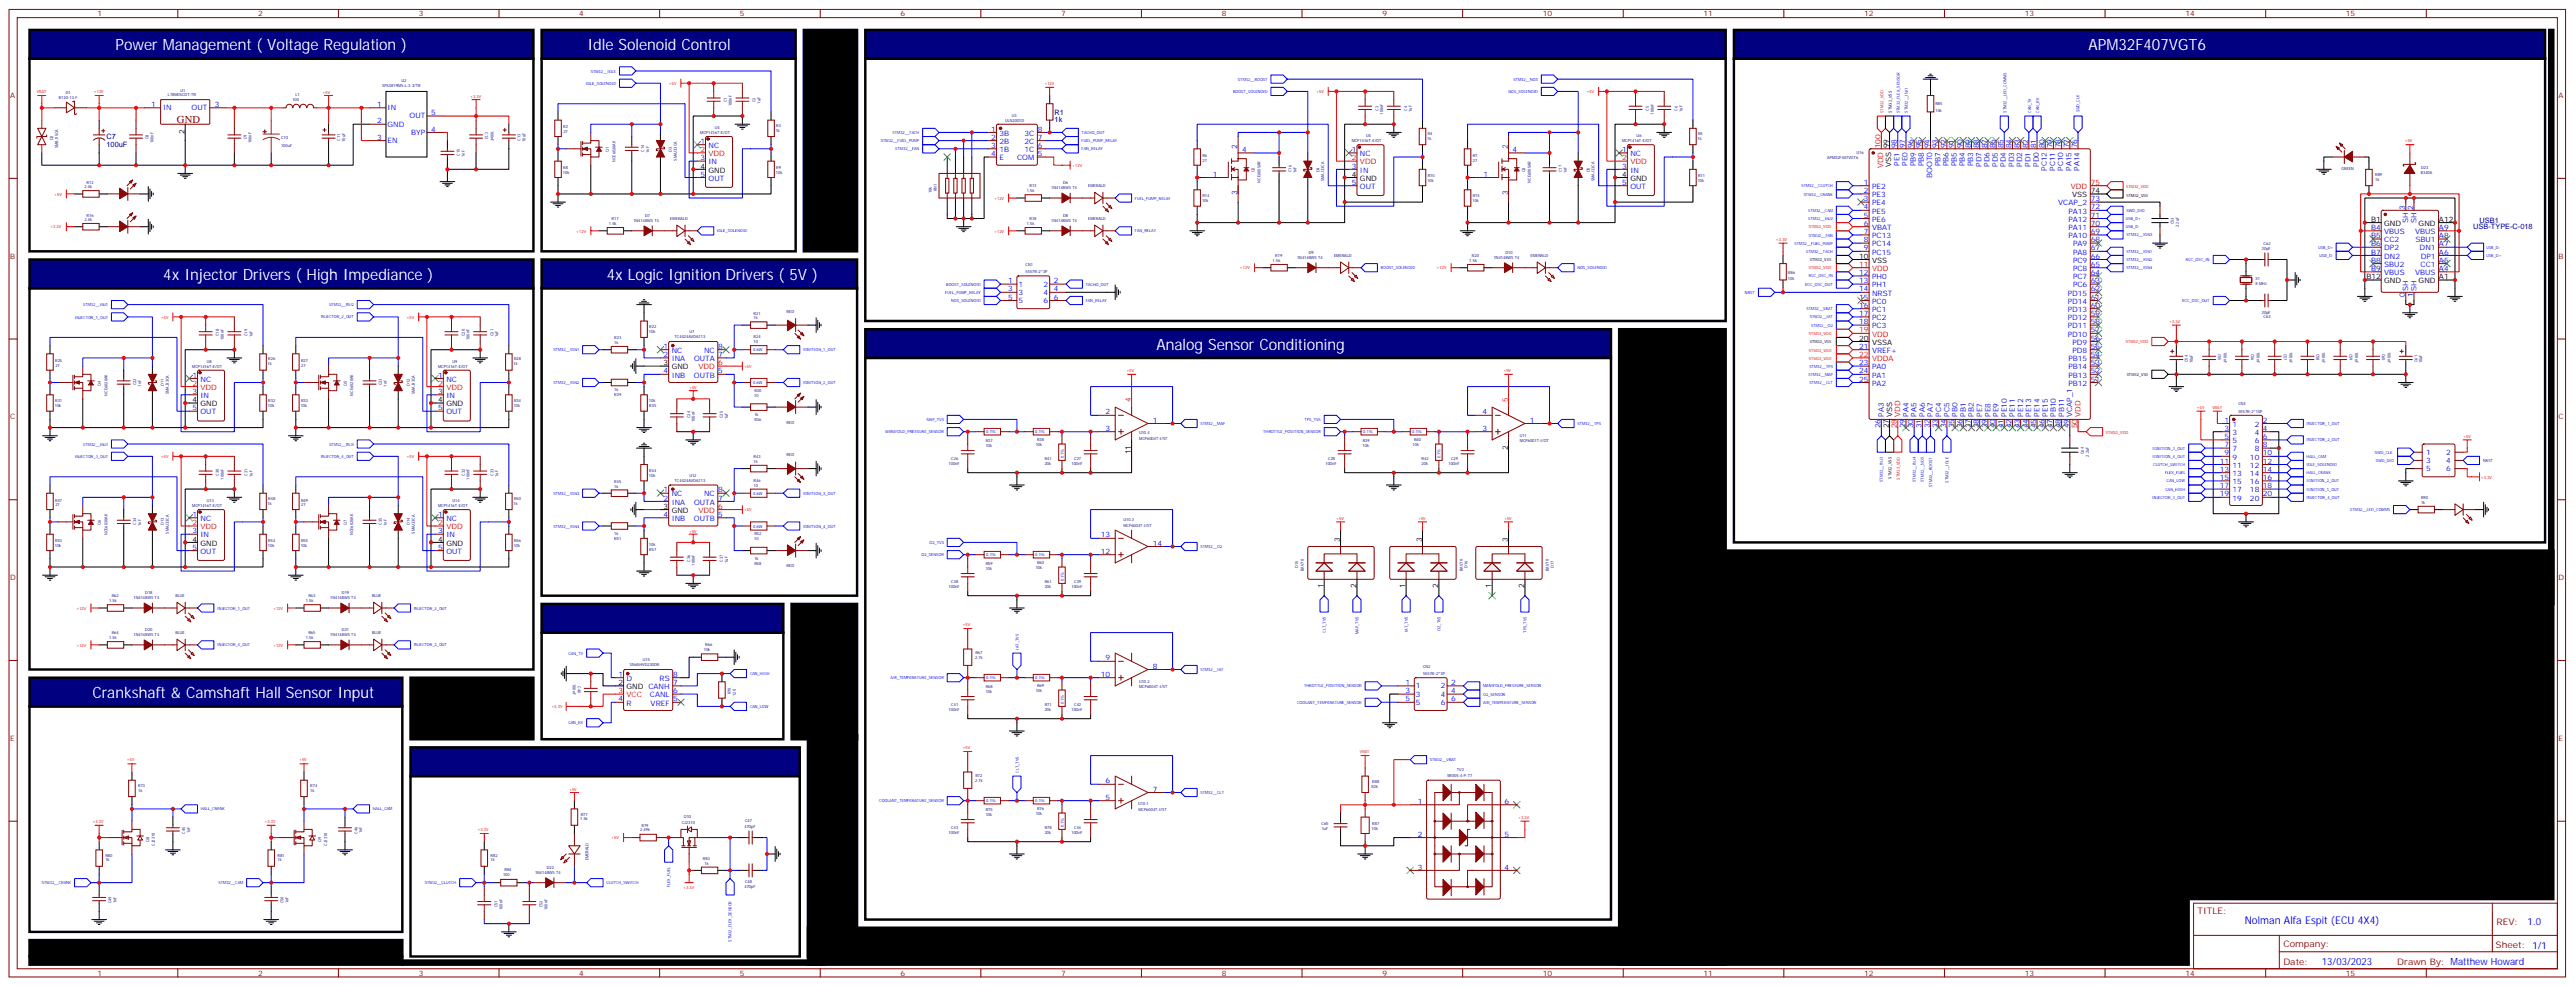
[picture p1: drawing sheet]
<svg xmlns="http://www.w3.org/2000/svg" width="1109mm" height="424mm" viewBox="0 0 1109 424" stroke-linecap="round" stroke-linejoin="round" font-family="sans-serif">
<defs><g id="words">
<g font-size="6.7" fill="#fff">
<text x="49.7" y="21.7">Power Management ( Voltage Regulation )</text>
<text x="252.9" y="21.7">Idle Solenoid Control</text>
<text x="899.1" y="21.7">APM32F407VGT6</text>
<text x="70.3" y="120.4">4x Injector Drivers ( High Impediance )</text>
<text x="261.2" y="120.4">4x Logic Ignition Drivers ( 5V )</text>
<text x="497.9" y="150.5">Analog Sensor Conditioning</text>
<text x="39.8" y="300.4">Crankshaft &amp; Camshaft Hall Sensor Input</text>
</g>
<text font-size="4.6" fill="#800" x="76.2" y="52.7">GND</text>
<text font-size="4.6" fill="#00f" x="966.5" y="397.6">Nolman Alfa Espit (ECU 4X4)</text>
<g font-size="4.2" fill="#00f">
<text x="1088.2" y="397.8">1.0</text>
<text x="999.6" y="415.2">13/03/2023</text>
</g>
<g font-size="3.9" fill="#800">
<text x="946.1" y="393.2">TITLE:</text>
<text x="1074.8" y="397.8">REV:</text>
<text x="983.1" y="407.4">Company:</text>
<text x="1074.4" y="408">Sheet: 1/1</text>
<text x="983.1" y="415">Date:</text>
<text x="1032.1" y="415.1">Drawn By: Matthew Howard</text>
</g>
<g font-size="3.2" fill="#800">
<text x="42" y="7.1">1</text>
<text x="111.1" y="7.1">2</text>
<text x="180.3" y="7.1">3</text>
<text x="249.4" y="7.1">4</text>
<text x="318.6" y="7.1">5</text>
<text x="387.7" y="7.1">6</text>
<text x="456.8" y="7.1">7</text>
<text x="526" y="7.1">8</text>
<text x="595.1" y="7.1">9</text>
<text x="664.3" y="7.1">10</text>
<text x="733.4" y="7.1">11</text>
<text x="802.6" y="7.1">12</text>
<text x="871.7" y="7.1">13</text>
<text x="940.9" y="7.1">14</text>
<text x="1010" y="7.1">15</text>
<text x="4.4" y="42.2">A</text>
<text x="1101.5" y="42.2">A</text>
<text x="4.4" y="111.3">B</text>
<text x="1101.5" y="111.3">B</text>
<text x="4.4" y="180.4">C</text>
<text x="1101.5" y="180.4">C</text>
<text x="4.4" y="249.6">D</text>
<text x="1101.5" y="249.6">D</text>
<text x="4.4" y="318.7">E</text>
<text x="1101.5" y="318.7">E</text>
<text x="42" y="419.8">1</text>
<text x="111.1" y="419.8">2</text>
<text x="180.3" y="419.8">3</text>
<text x="249.4" y="419.8">4</text>
<text x="318.6" y="419.8">5</text>
<text x="387.7" y="419.8">6</text>
<text x="456.8" y="419.8">7</text>
<text x="526" y="419.8">8</text>
<text x="595.1" y="419.8">9</text>
<text x="664.3" y="419.8">10</text>
<text x="733.4" y="419.8">11</text>
<text x="802.6" y="419.8">12</text>
<text x="871.7" y="419.8">13</text>
<text x="940.9" y="419.8">14</text>
<text x="1010" y="419.8">15</text>
</g>
<g font-size="3.2" fill="#00f">
<text x="65" y="46">1</text>
<text x="70.2" y="47.4">IN</text>
<text x="82.5" y="47.4">OUT</text>
<text x="92.4" y="46">3</text>
<text x="162.4" y="46">1</text>
<text x="166.9" y="47.4">IN</text>
<text x="162.4" y="53.1">2</text>
<text x="176.3" y="51">OUT</text>
<text x="185.6" y="49.6">5</text>
<text x="166.9" y="54.5">GND</text>
<text x="177" y="58">BYP</text>
<text x="185.6" y="56.6">4</text>
<text x="426.8" y="56.6">1</text>
<text x="430.3" y="58.4">3B</text>
<text x="441.1" y="58.4">3C</text>
<text x="446.8" y="56.6">8</text>
<text x="162.4" y="60.1">3</text>
<text x="166.9" y="61.6">EN</text>
<text x="301.5" y="61.9">1</text>
<text x="305" y="63.7">NC</text>
<text x="426.8" y="60.1">2</text>
<text x="426.8" y="63.7">3</text>
<text x="430.3" y="61.9">2B</text>
<text x="430.3" y="65.4">1B</text>
<text x="441.1" y="65.4">1C</text>
<text x="441.1" y="61.9">2C</text>
<text x="446.8" y="63.7">6</text>
<text x="446.8" y="60.1">7</text>
<text x="532.7" y="64" transform="rotate(-90 532.7 64)">2</text>
<text x="534.8" y="65.4">4</text>
<text x="582" y="65.4">1</text>
<text x="649.1" y="64" transform="rotate(-90 649.1 64)">2</text>
<text x="651.2" y="65.4">4</text>
<text x="698.4" y="65.4">1</text>
<text x="816.7" y="63.9" transform="rotate(-90 816.7 63.9)">98</text>
<text x="820.2" y="63.9" transform="rotate(-90 820.2 63.9)">97</text>
<text x="823.7" y="63.9" transform="rotate(-90 823.7 63.9)">96</text>
<text x="827.3" y="63.9" transform="rotate(-90 827.3 63.9)">95</text>
<text x="830.8" y="63.9" transform="rotate(-90 830.8 63.9)">94</text>
<text x="834.3" y="63.9" transform="rotate(-90 834.3 63.9)">93</text>
<text x="837.8" y="63.9" transform="rotate(-90 837.8 63.9)">92</text>
<text x="841.4" y="63.9" transform="rotate(-90 841.4 63.9)">91</text>
<text x="844.9" y="63.9" transform="rotate(-90 844.9 63.9)">90</text>
<text x="848.4" y="63.9" transform="rotate(-90 848.4 63.9)">89</text>
<text x="852" y="63.9" transform="rotate(-90 852 63.9)">88</text>
<text x="855.5" y="63.9" transform="rotate(-90 855.5 63.9)">87</text>
<text x="859" y="63.9" transform="rotate(-90 859 63.9)">86</text>
<text x="862.5" y="63.9" transform="rotate(-90 862.5 63.9)">85</text>
<text x="866.1" y="63.9" transform="rotate(-90 866.1 63.9)">84</text>
<text x="869.6" y="63.9" transform="rotate(-90 869.6 63.9)">83</text>
<text x="873.1" y="63.9" transform="rotate(-90 873.1 63.9)">82</text>
<text x="876.7" y="63.9" transform="rotate(-90 876.7 63.9)">81</text>
<text x="880.2" y="63.9" transform="rotate(-90 880.2 63.9)">80</text>
<text x="883.7" y="63.9" transform="rotate(-90 883.7 63.9)">79</text>
<text x="887.2" y="63.9" transform="rotate(-90 887.2 63.9)">78</text>
<text x="890.8" y="63.9" transform="rotate(-90 890.8 63.9)">77</text>
<text x="894.3" y="63.9" transform="rotate(-90 894.3 63.9)">76</text>
<text x="301.5" y="69">3</text>
<text x="305" y="70.7">IN</text>
<text x="426.8" y="67.2">4</text>
<text x="430.3" y="69">E</text>
<text x="437.9" y="69">COM</text>
<text x="446.8" y="67.2">5</text>
<text x="585.5" y="67.2">NC</text>
<text x="701.9" y="67.2">NC</text>
<text x="817.7" y="71.3" transform="rotate(-90 817.7 71.3)">PE1</text>
<text x="821.3" y="71.3" transform="rotate(-90 821.3 71.3)">PE0</text>
<text x="824.8" y="71.4" transform="rotate(-90 824.8 71.4)">PB9</text>
<text x="828.3" y="71.4" transform="rotate(-90 828.3 71.4)">PB8</text>
<text x="835.4" y="71.4" transform="rotate(-90 835.4 71.4)">PB7</text>
<text x="838.9" y="71.4" transform="rotate(-90 838.9 71.4)">PB6</text>
<text x="842.4" y="71.4" transform="rotate(-90 842.4 71.4)">PB5</text>
<text x="846" y="71.4" transform="rotate(-90 846 71.4)">PB4</text>
<text x="849.5" y="71.4" transform="rotate(-90 849.5 71.4)">PB3</text>
<text x="853" y="71.7" transform="rotate(-90 853 71.7)">PD7</text>
<text x="856.5" y="71.7" transform="rotate(-90 856.5 71.7)">PD6</text>
<text x="860.1" y="71.7" transform="rotate(-90 860.1 71.7)">PD5</text>
<text x="863.6" y="71.7" transform="rotate(-90 863.6 71.7)">PD4</text>
<text x="867.1" y="71.7" transform="rotate(-90 867.1 71.7)">PD3</text>
<text x="870.7" y="71.7" transform="rotate(-90 870.7 71.7)">PD2</text>
<text x="874.2" y="71.7" transform="rotate(-90 874.2 71.7)">PD1</text>
<text x="877.7" y="71.7" transform="rotate(-90 877.7 71.7)">PD0</text>
<text x="301.5" y="76">5</text>
<text x="305" y="77.8">OUT</text>
<text x="522.2" y="76">1</text>
<text x="582" y="72.5">3</text>
<text x="585.5" y="74.3">IN</text>
<text x="638.6" y="76">1</text>
<text x="698.4" y="72.5">3</text>
<text x="701.9" y="74.3">IN</text>
<text x="831.8" y="76.5" transform="rotate(-90 831.8 76.5)">BOOT0</text>
<text x="881.2" y="73.5" transform="rotate(-90 881.2 73.5)">PC12</text>
<text x="884.8" y="73.5" transform="rotate(-90 884.8 73.5)">PC11</text>
<text x="888.3" y="73.5" transform="rotate(-90 888.3 73.5)">PC10</text>
<text x="891.8" y="73.4" transform="rotate(-90 891.8 73.4)">PA15</text>
<text x="895.3" y="73.4" transform="rotate(-90 895.3 73.4)">PA14</text>
<text x="532.7" y="83.7" transform="rotate(-90 532.7 83.7)">3</text>
<text x="582" y="79.6">5</text>
<text x="585.5" y="81.3">OUT</text>
<text x="649.1" y="83.7" transform="rotate(-90 649.1 83.7)">3</text>
<text x="698.4" y="79.6">5</text>
<text x="701.9" y="81.3">OUT</text>
<text x="802.5" y="79.6">1</text>
<text x="802.5" y="83.1">2</text>
<text x="806" y="81.3">PE2</text>
<text x="802.5" y="86.6">3</text>
<text x="806" y="84.8">PE3</text>
<text x="806" y="88.4">PE4</text>
<text x="886.1" y="88.4">VCAP_2</text>
<text x="900.1" y="86.6">73</text>
<text x="802.5" y="90.1">4</text>
<text x="802.5" y="93.7">5</text>
<text x="806" y="91.9">PE5</text>
<text x="806" y="95.4">PE6</text>
<text x="890.5" y="95.4">PA12</text>
<text x="890.5" y="91.9">PA13</text>
<text x="900.1" y="93.7">71</text>
<text x="900.1" y="90.1">72</text>
<text x="1035.4" y="90.5" transform="rotate(-90 1035.4 90.5)">3</text>
<text x="1036.8" y="95.7" transform="rotate(-90 1036.8 95.7)">SH</text>
<text x="1038.9" y="90.5" transform="rotate(-90 1038.9 90.5)">2</text>
<text x="1040.3" y="95.7" transform="rotate(-90 1040.3 95.7)">SH</text>
<text x="802.5" y="97.2">6</text>
<text x="802.5" y="100.7">7</text>
<text x="806" y="99">VBAT</text>
<text x="890.5" y="99">PA11</text>
<text x="900.1" y="100.7">69</text>
<text x="900.1" y="97.2">70</text>
<text x="1020.8" y="99">B4</text>
<text x="1026.5" y="100.7">VBUS</text>
<text x="1039.7" y="100.7">VBUS</text>
<text x="1050" y="99">A9</text>
<text x="802.5" y="104.2">8</text>
<text x="802.5" y="107.8">9</text>
<text x="806" y="102.5">PC13</text>
<text x="806" y="106">PC14</text>
<text x="890.5" y="102.5">PA10</text>
<text x="892.5" y="106">PA9</text>
<text x="900.1" y="107.8">67</text>
<text x="900.1" y="104.2">68</text>
<text x="1020.8" y="102.5">B5</text>
<text x="1020.8" y="106">B6</text>
<text x="1026.5" y="104.2">CC2</text>
<text x="1026.5" y="107.8">DP2</text>
<text x="1039.9" y="104.2">SBU1</text>
<text x="1041.7" y="107.8">DN1</text>
<text x="1050" y="106">A7</text>
<text x="1050" y="102.5">A8</text>
<text x="806" y="109.5">PC15</text>
<text x="892.5" y="113.1">PC9</text>
<text x="892.5" y="109.5">PA8</text>
<text x="900.1" y="111.3">66</text>
<text x="1020.8" y="109.5">B7</text>
<text x="1020.8" y="113.1">B8</text>
<text x="1026.5" y="111.3">DN2</text>
<text x="1042.2" y="111.3">DP1</text>
<text x="1050" y="113.1">A5</text>
<text x="1050" y="109.5">A6</text>
<text x="800.5" y="118.4">12</text>
<text x="892.5" y="116.6">PC8</text>
<text x="900.1" y="118.4">64</text>
<text x="900.1" y="114.8">65</text>
<text x="1020.8" y="116.6">B9</text>
<text x="1026.5" y="114.8">SBU2</text>
<text x="1026.5" y="118.4">VBUS</text>
<text x="1039.7" y="118.4">VBUS</text>
<text x="1042.1" y="114.8">CC1</text>
<text x="1050" y="116.6">A4</text>
<text x="434" y="121.9">1</text>
<text x="434" y="125.4">3</text>
<text x="438.5" y="123.3">1</text>
<text x="449.2" y="123.3">2</text>
<text x="453.7" y="121.9">2</text>
<text x="453.7" y="125.4">4</text>
<text x="800.5" y="121.9">13</text>
<text x="800.5" y="125.4">14</text>
<text x="806" y="120.1">PH0</text>
<text x="806" y="123.6">PH1</text>
<text x="892.5" y="123.6">PC6</text>
<text x="892.5" y="120.1">PC7</text>
<text x="900.1" y="125.4">62</text>
<text x="900.1" y="121.9">63</text>
<text x="1036.8" y="125.1" transform="rotate(-90 1036.8 125.1)">SH</text>
<text x="1040.3" y="125.1" transform="rotate(-90 1040.3 125.1)">SH</text>
<text x="434" y="128.9">5</text>
<text x="438.5" y="126.8">3</text>
<text x="438.5" y="130.4">5</text>
<text x="449.2" y="126.8">4</text>
<text x="449.2" y="130.4">6</text>
<text x="453.7" y="128.9">6</text>
<text x="800.5" y="128.9">15</text>
<text x="806" y="127.2">NRST</text>
<text x="806" y="130.7">PC0</text>
<text x="890.2" y="130.7">PD14</text>
<text x="890.2" y="127.2">PD15</text>
<text x="900.1" y="128.9">61</text>
<text x="1035.4" y="127.8" transform="rotate(-90 1035.4 127.8)">0</text>
<text x="1038.9" y="127.8" transform="rotate(-90 1038.9 127.8)">1</text>
<text x="800.5" y="132.5">16</text>
<text x="800.5" y="136">17</text>
<text x="806" y="134.2">PC1</text>
<text x="806" y="137.8">PC2</text>
<text x="890.2" y="137.8">PD12</text>
<text x="890.2" y="134.2">PD13</text>
<text x="900.1" y="136">59</text>
<text x="900.1" y="132.5">60</text>
<text x="800.5" y="139.5">18</text>
<text x="806" y="141.3">PC3</text>
<text x="890.2" y="141.3">PD11</text>
<text x="900.1" y="143.1">57</text>
<text x="900.1" y="139.5">58</text>
<text x="890.2" y="144.8">PD10</text>
<text x="892.3" y="148.3">PD9</text>
<text x="900.1" y="146.6">56</text>
<text x="285.7" y="150.1">1</text>
<text x="285.7" y="153.6">2</text>
<text x="289.2" y="151.9">NC</text>
<text x="289.2" y="155.4">INA</text>
<text x="298.8" y="155.4">OUTA</text>
<text x="303.1" y="151.9">NC</text>
<text x="309.2" y="153.6">7</text>
<text x="309.2" y="150.1">8</text>
<text x="800.5" y="150.1">21</text>
<text x="806" y="151.9">VREF+</text>
<text x="890.5" y="155.4">PB15</text>
<text x="892.3" y="151.9">PD8</text>
<text x="900.1" y="153.6">54</text>
<text x="900.1" y="150.1">55</text>
<text x="285.7" y="160.7">4</text>
<text x="309.2" y="160.7">5</text>
<text x="800.5" y="157.2">23</text>
<text x="800.5" y="160.7">24</text>
<text x="806" y="158.9">PA0</text>
<text x="890.5" y="158.9">PB14</text>
<text x="900.1" y="160.7">52</text>
<text x="900.1" y="157.2">53</text>
<text x="82.8" y="162.5">1</text>
<text x="86.3" y="164.2">NC</text>
<text x="188.7" y="162.5">1</text>
<text x="192.2" y="164.2">NC</text>
<text x="289.2" y="162.5">INB</text>
<text x="298.8" y="162.5">OUTB</text>
<text x="800.5" y="164.2">25</text>
<text x="806" y="162.5">PA1</text>
<text x="806" y="166">PA2</text>
<text x="890.5" y="166">PB12</text>
<text x="890.5" y="162.5">PB13</text>
<text x="900.1" y="164.2">51</text>
<text x="82.8" y="169.5">3</text>
<text x="86.3" y="171.3">IN</text>
<text x="188.7" y="169.5">3</text>
<text x="192.2" y="171.3">IN</text>
<text x="82.8" y="176.6">5</text>
<text x="86.3" y="178.3">OUT</text>
<text x="188.7" y="176.6">5</text>
<text x="192.2" y="178.3">OUT</text>
<text x="476" y="178.3">2</text>
<text x="638.3" y="178.3">4</text>
<text x="811" y="179.4" transform="rotate(-90 811 179.4)">PA3</text>
<text x="821.6" y="179.4" transform="rotate(-90 821.6 179.4)">PA4</text>
<text x="825.1" y="179.4" transform="rotate(-90 825.1 179.4)">PA5</text>
<text x="828.7" y="179.4" transform="rotate(-90 828.7 179.4)">PA6</text>
<text x="832.2" y="179.4" transform="rotate(-90 832.2 179.4)">PA7</text>
<text x="835.7" y="179.4" transform="rotate(-90 835.7 179.4)">PC4</text>
<text x="839.3" y="179.4" transform="rotate(-90 839.3 179.4)">PC5</text>
<text x="842.8" y="179.4" transform="rotate(-90 842.8 179.4)">PB0</text>
<text x="846.3" y="179.4" transform="rotate(-90 846.3 179.4)">PB1</text>
<text x="849.8" y="179.4" transform="rotate(-90 849.8 179.4)">PB2</text>
<text x="853.4" y="179.4" transform="rotate(-90 853.4 179.4)">PE7</text>
<text x="856.9" y="179.4" transform="rotate(-90 856.9 179.4)">PE8</text>
<text x="860.4" y="179.4" transform="rotate(-90 860.4 179.4)">PE9</text>
<text x="864" y="179.4" transform="rotate(-90 864 179.4)">PE10</text>
<text x="867.5" y="179.4" transform="rotate(-90 867.5 179.4)">PE11</text>
<text x="871" y="179.4" transform="rotate(-90 871 179.4)">PE12</text>
<text x="874.5" y="179.4" transform="rotate(-90 874.5 179.4)">PE13</text>
<text x="878.1" y="179.4" transform="rotate(-90 878.1 179.4)">PE14</text>
<text x="881.6" y="179.4" transform="rotate(-90 881.6 179.4)">PE15</text>
<text x="885.1" y="179.4" transform="rotate(-90 885.1 179.4)">PB10</text>
<text x="888.6" y="179.4" transform="rotate(-90 888.6 179.4)">PB11</text>
<text x="892.2" y="179.4" transform="rotate(-90 892.2 179.4)">VCAP_1</text>
<text x="476" y="185.4">3</text>
<text x="496.4" y="181.9">1</text>
<text x="638.3" y="185.4">3</text>
<text x="658.6" y="181.9">1</text>
<text x="809.6" y="184.3" transform="rotate(-90 809.6 184.3)">26</text>
<text x="820.2" y="184.3" transform="rotate(-90 820.2 184.3)">29</text>
<text x="823.7" y="184.3" transform="rotate(-90 823.7 184.3)">30</text>
<text x="827.3" y="184.3" transform="rotate(-90 827.3 184.3)">31</text>
<text x="830.8" y="184.3" transform="rotate(-90 830.8 184.3)">32</text>
<text x="834.3" y="184.3" transform="rotate(-90 834.3 184.3)">33</text>
<text x="837.8" y="184.3" transform="rotate(-90 837.8 184.3)">34</text>
<text x="841.4" y="184.3" transform="rotate(-90 841.4 184.3)">35</text>
<text x="844.9" y="184.3" transform="rotate(-90 844.9 184.3)">36</text>
<text x="848.4" y="184.3" transform="rotate(-90 848.4 184.3)">37</text>
<text x="852" y="184.3" transform="rotate(-90 852 184.3)">38</text>
<text x="855.5" y="184.3" transform="rotate(-90 855.5 184.3)">39</text>
<text x="859" y="184.3" transform="rotate(-90 859 184.3)">40</text>
<text x="862.5" y="184.3" transform="rotate(-90 862.5 184.3)">41</text>
<text x="866.1" y="184.3" transform="rotate(-90 866.1 184.3)">42</text>
<text x="869.6" y="184.3" transform="rotate(-90 869.6 184.3)">43</text>
<text x="873.1" y="184.3" transform="rotate(-90 873.1 184.3)">44</text>
<text x="876.7" y="184.3" transform="rotate(-90 876.7 184.3)">45</text>
<text x="880.2" y="184.3" transform="rotate(-90 880.2 184.3)">46</text>
<text x="883.7" y="184.3" transform="rotate(-90 883.7 184.3)">47</text>
<text x="887.2" y="184.3" transform="rotate(-90 887.2 184.3)">48</text>
<text x="890.8" y="184.3" transform="rotate(-90 890.8 184.3)">49</text>
<text x="957.7" y="181.9">1</text>
<text x="957.7" y="185.4">3</text>
<text x="961.2" y="183.6">1</text>
<text x="970.7" y="183.6">2</text>
<text x="974.2" y="185.4">4</text>
<text x="974.2" y="181.9">2</text>
<text x="957.7" y="188.9">5</text>
<text x="961.2" y="187.1">3</text>
<text x="961.2" y="190.7">5</text>
<text x="970.7" y="190.7">6</text>
<text x="970.7" y="187.1">4</text>
<text x="974.2" y="188.9">6</text>
<text x="957.7" y="192.4">7</text>
<text x="957.7" y="196">9</text>
<text x="961.2" y="194.2">7</text>
<text x="961.2" y="197.7">9</text>
<text x="968.7" y="197.7">10</text>
<text x="970.7" y="194.2">8</text>
<text x="974.2" y="196">10</text>
<text x="974.2" y="192.4">8</text>
<text x="1044.6" y="195.6">1</text>
<text x="1053.1" y="195.6">2</text>
<text x="955.7" y="199.5">11</text>
<text x="955.7" y="203">13</text>
<text x="961.2" y="201.3">11</text>
<text x="968.7" y="201.3">12</text>
<text x="974.2" y="199.5">12</text>
<text x="974.2" y="203">14</text>
<text x="1044.6" y="199.1">3</text>
<text x="1044.6" y="202.7">5</text>
<text x="1053.1" y="199.1">4</text>
<text x="1053.1" y="202.7">6</text>
<text x="955.7" y="206.6">15</text>
<text x="961.2" y="204.8">13</text>
<text x="961.2" y="208.3">15</text>
<text x="968.7" y="204.8">14</text>
<text x="968.7" y="208.3">16</text>
<text x="974.2" y="206.6">16</text>
<text x="285.7" y="211.8">1</text>
<text x="285.7" y="215.4">2</text>
<text x="289.2" y="213.6">NC</text>
<text x="303.1" y="213.6">NC</text>
<text x="309.2" y="215.4">7</text>
<text x="309.2" y="211.8">8</text>
<text x="955.7" y="210.1">17</text>
<text x="955.7" y="213.6">19</text>
<text x="961.2" y="211.8">17</text>
<text x="961.2" y="215.4">19</text>
<text x="968.7" y="211.8">18</text>
<text x="968.7" y="215.4">20</text>
<text x="974.2" y="210.1">18</text>
<text x="974.2" y="213.6">20</text>
<text x="289.2" y="217.1">INA</text>
<text x="298.8" y="217.1">OUTA</text>
<text x="82.8" y="222.4">1</text>
<text x="86.3" y="224.2">NC</text>
<text x="188.7" y="222.4">1</text>
<text x="192.2" y="224.2">NC</text>
<text x="285.7" y="222.4">4</text>
<text x="289.2" y="224.2">INB</text>
<text x="298.8" y="224.2">OUTB</text>
<text x="309.2" y="222.4">5</text>
<text x="82.8" y="229.5">3</text>
<text x="86.3" y="231.2">IN</text>
<text x="188.7" y="229.5">3</text>
<text x="192.2" y="231.2">IN</text>
<text x="474" y="231.2">13</text>
<text x="82.8" y="236.5">5</text>
<text x="86.3" y="238.3">OUT</text>
<text x="188.7" y="236.5">5</text>
<text x="192.2" y="238.3">OUT</text>
<text x="474" y="238.3">12</text>
<text x="496.4" y="234.8">14</text>
<text x="476" y="284.2">9</text>
<text x="496.4" y="287.7">8</text>
<text x="266.3" y="291.2">1</text>
<text x="269.8" y="293">D</text>
<text x="284" y="293">RS</text>
<text x="289.8" y="291.2">8</text>
<text x="474" y="291.2">10</text>
<text x="289.8" y="298.3">6</text>
<text x="289.8" y="294.7">7</text>
<text x="605.1" y="294.7">1</text>
<text x="605.1" y="298.3">3</text>
<text x="609.6" y="296.2">1</text>
<text x="609.6" y="299.7">3</text>
<text x="620.3" y="296.2">2</text>
<text x="620.3" y="299.7">4</text>
<text x="624.8" y="294.7">2</text>
<text x="624.8" y="298.3">4</text>
<text x="266.3" y="301.8">4</text>
<text x="269.8" y="303.6">R</text>
<text x="279.8" y="300">CANL</text>
<text x="280.1" y="303.6">VREF</text>
<text x="289.8" y="301.8">5</text>
<text x="605.1" y="301.8">5</text>
<text x="609.6" y="303.2">5</text>
<text x="620.3" y="303.2">6</text>
<text x="624.8" y="301.8">6</text>
<text x="476" y="337.1">6</text>
<text x="496.4" y="340.6">7</text>
<text x="476" y="344.1">5</text>
<text x="610.4" y="345.9">1</text>
<text x="647.7" y="345.9">6</text>
<text x="610.4" y="360">2</text>
<text x="647.7" y="360">5</text>
<text x="610.4" y="374.1">3</text>
<text x="647.7" y="374.1">4</text>
</g>
<g font-size="3.2" fill="#000080">
<text x="454" y="52.5">1k</text>
<text x="454" y="49.3">R1</text>
<text x="45.9" y="59.9">C7</text>
<text x="45.9" y="63">100uF</text>
<text x="1067.5" y="95.8">USB1</text>
<text x="1064.8" y="98.7">USB-TYPE-C-018</text>
</g>
<g font-size="3.2">
<text x="79.4" y="57.6" transform="rotate(-90 79.4 57.6)">2</text>
<text x="813.2" y="63.9" transform="rotate(-90 813.2 63.9)">99</text>
<text x="814.2" y="71.8" transform="rotate(-90 814.2 71.8)">VSS</text>
<text x="301.5" y="72.5">4</text>
<text x="305" y="74.3">GND</text>
<text x="582" y="76">4</text>
<text x="585.5" y="77.8">GND</text>
<text x="698.4" y="76">4</text>
<text x="701.9" y="77.8">GND</text>
<text x="900.1" y="83.1">74</text>
<text x="892.1" y="84.8">VSS</text>
<text x="1020.8" y="95.4">B1</text>
<text x="1050" y="95.4">A12</text>
<text x="1026.5" y="97.2">GND</text>
<text x="1041.3" y="97.2">GND</text>
<text x="800.5" y="111.3">10</text>
<text x="806" y="113.1">VSS</text>
<text x="1018.8" y="120.1">B12</text>
<text x="1026.5" y="121.9">GND</text>
<text x="1041.3" y="121.9">GND</text>
<text x="1050" y="120.1">A1</text>
<text x="800.5" y="146.6">20</text>
<text x="806" y="148.3">VSSA</text>
<text x="285.7" y="157.2">3</text>
<text x="289.2" y="158.9">GND</text>
<text x="82.8" y="173">4</text>
<text x="188.7" y="173">4</text>
<text x="86.3" y="174.8">GND</text>
<text x="192.2" y="174.8">GND</text>
<text x="814.6" y="179.4" transform="rotate(-90 814.6 179.4)">VSS</text>
<text x="813.2" y="184.3" transform="rotate(-90 813.2 184.3)">27</text>
<text x="486.8" y="195.4" transform="rotate(-90 486.8 195.4)">11</text>
<text x="649.1" y="193.4" transform="rotate(-90 649.1 193.4)">2</text>
<text x="285.7" y="218.9">3</text>
<text x="289.2" y="220.7">GND</text>
<text x="82.8" y="233">4</text>
<text x="188.7" y="233">4</text>
<text x="576.8" y="233.4" transform="rotate(-90 576.8 233.4)">3</text>
<text x="612.1" y="233.4" transform="rotate(-90 612.1 233.4)">3</text>
<text x="649.1" y="233.4" transform="rotate(-90 649.1 233.4)">3</text>
<text x="86.3" y="234.8">GND</text>
<text x="192.2" y="234.8">GND</text>
<text x="569.7" y="253" transform="rotate(-90 569.7 253)">1</text>
<text x="583.8" y="253" transform="rotate(-90 583.8 253)">2</text>
<text x="605" y="253" transform="rotate(-90 605 253)">1</text>
<text x="619.1" y="253" transform="rotate(-90 619.1 253)">2</text>
<text x="642.1" y="253" transform="rotate(-90 642.1 253)">1</text>
<text x="656.2" y="253" transform="rotate(-90 656.2 253)">2</text>
<text x="266.3" y="294.7">2</text>
<text x="269.8" y="296.5">GND CANH</text>
</g>
<g font-size="3.2" fill="#f00">
<text x="301.5" y="65.4">2</text>
<text x="809.6" y="63.9" transform="rotate(-90 809.6 63.9)">100</text>
<text x="305" y="67.2">VDD</text>
<text x="582" y="69">2</text>
<text x="585.5" y="70.7">VDD</text>
<text x="698.4" y="69">2</text>
<text x="701.9" y="70.7">VDD</text>
<text x="810.7" y="72.4" transform="rotate(-90 810.7 72.4)">VDD</text>
<text x="891.6" y="81.3">VDD</text>
<text x="900.1" y="79.6">75</text>
<text x="800.5" y="114.8">11</text>
<text x="806" y="116.6">VDD</text>
<text x="800.5" y="143.1">19</text>
<text x="806" y="144.8">VDD</text>
<text x="800.5" y="153.6">22</text>
<text x="806" y="155.4">VDDA</text>
<text x="300.7" y="158.9">VDD</text>
<text x="309.2" y="157.2">6</text>
<text x="82.8" y="166">2</text>
<text x="86.3" y="167.7">VDD</text>
<text x="188.7" y="166">2</text>
<text x="192.2" y="167.7">VDD</text>
<text x="486.8" y="173" transform="rotate(-90 486.8 173)">4</text>
<text x="649.1" y="173" transform="rotate(-90 649.1 173)">5</text>
<text x="818.1" y="179.4" transform="rotate(-90 818.1 179.4)">VDD</text>
<text x="895.7" y="179.4" transform="rotate(-90 895.7 179.4)">VDD</text>
<text x="816.7" y="184.3" transform="rotate(-90 816.7 184.3)">28</text>
<text x="894.3" y="184.3" transform="rotate(-90 894.3 184.3)">50</text>
<text x="300.7" y="220.7">VDD</text>
<text x="309.2" y="218.9">6</text>
<text x="82.8" y="226">2</text>
<text x="86.3" y="227.7">VDD</text>
<text x="188.7" y="226">2</text>
<text x="192.2" y="227.7">VDD</text>
<text x="266.3" y="298.3">3</text>
<text x="269.8" y="300">VCC</text>
</g>
<g font-size="1.8" fill="#000080">
<text x="172.9" y="35.1">U2</text>
<text x="28.3" y="40.4">D1</text>
<text x="72.3" y="41.5">L78M05CDT-TR</text>
<text x="77.7" y="39.4">U1</text>
<text x="127.3" y="41.1">L1</text>
<text x="164.5" y="37.6">SPX3819M5-L-3-3/TR</text>
<text x="25.3" y="42.6">B130-13-F</text>
<text x="125.9" y="43.3">100</text>
<text x="313" y="44.1" transform="rotate(-90 313 44.1)">C1</text>
<text x="315.1" y="45.8" transform="rotate(-90 315.1 45.8)">100nF</text>
<text x="325.3" y="44.1" transform="rotate(-90 325.3 44.1)">C2</text>
<text x="327.4" y="44.6" transform="rotate(-90 327.4 44.6)">1uF</text>
<text x="593.4" y="47.6" transform="rotate(-90 593.4 47.6)">C3</text>
<text x="605.8" y="47.6" transform="rotate(-90 605.8 47.6)">C4</text>
<text x="709.8" y="47.6" transform="rotate(-90 709.8 47.6)">C5</text>
<text x="722.2" y="47.6" transform="rotate(-90 722.2 47.6)">C6</text>
<text x="833.3" y="45.4">R85</text>
<text x="432.7" y="52.4">ULN2001D</text>
<text x="435.6" y="50.3">U3</text>
<text x="595.5" y="49.3" transform="rotate(-90 595.5 49.3)">100nF</text>
<text x="607.9" y="48.1" transform="rotate(-90 607.9 48.1)">1uF</text>
<text x="712" y="49.3" transform="rotate(-90 712 49.3)">100nF</text>
<text x="724.3" y="48.1" transform="rotate(-90 724.3 48.1)">1uF</text>
<text x="833.3" y="48.2">10k</text>
<text x="63.9" y="60" transform="rotate(-90 63.9 60)">C8</text>
<text x="106.2" y="60" transform="rotate(-90 106.2 60)">C9</text>
<text x="121" y="59.9">C10</text>
<text x="208.9" y="56.9" transform="rotate(90 208.9 56.9)">C12</text>
<text x="211.4" y="56.1" transform="rotate(90 211.4 56.1)">100nF</text>
<text x="242.5" y="55.3">R2</text>
<text x="242.6" y="57.4">27</text>
<text x="301.5" y="57.7">MCP1416T-E/OT</text>
<text x="307.7" y="55.6">U4</text>
<text x="334" y="56.7">1k</text>
<text x="334.2" y="54.6">R3</text>
<text x="588.2" y="59.1">U5</text>
<text x="614.7" y="58.1">R4</text>
<text x="704.6" y="59.1">U6</text>
<text x="731.1" y="58.1">R5</text>
<text x="22.9" y="60.4" transform="rotate(-90 22.9 60.4)">D2</text>
<text x="25.1" y="63.8" transform="rotate(-90 25.1 63.8)">SMBJ15CA</text>
<text x="66" y="61.7" transform="rotate(-90 66 61.7)">100nF</text>
<text x="108.3" y="61.7" transform="rotate(-90 108.3 61.7)">100nF</text>
<text x="121" y="63.1">100uF</text>
<text x="146.5" y="60.6" transform="rotate(-90 146.5 60.6)">C11</text>
<text x="148.6" y="61.1" transform="rotate(-90 148.6 61.1)">10uF</text>
<text x="224.1" y="60.6" transform="rotate(-90 224.1 60.6)">C13</text>
<text x="226.2" y="61.1" transform="rotate(-90 226.2 61.1)">10uF</text>
<text x="262.2" y="65.4" transform="rotate(-90 262.2 65.4)">Q1</text>
<text x="277.3" y="65.3" transform="rotate(-90 277.3 65.3)">C14</text>
<text x="279.4" y="65.8" transform="rotate(-90 279.4 65.8)">1nF</text>
<text x="289.3" y="65.3" transform="rotate(-90 289.3 65.3)">D3</text>
<text x="581.9" y="61.3">MCP1416T-E/OT</text>
<text x="614.4" y="60.2">1k</text>
<text x="698.4" y="61.3">MCP1416T-E/OT</text>
<text x="730.8" y="60.2">1k</text>
<text x="198" y="67" transform="rotate(-90 198 67)">C15</text>
<text x="200.1" y="67.5" transform="rotate(-90 200.1 67.5)">1nF</text>
<text x="265" y="69.7" transform="rotate(-90 265 69.7)">NCE6020AK</text>
<text x="291.4" y="69.1" transform="rotate(-90 291.4 69.1)">SMAJ33CA</text>
<text x="517.7" y="67.6">R6</text>
<text x="517.7" y="69.7">27</text>
<text x="634.1" y="67.6">R7</text>
<text x="634.1" y="69.7">27</text>
<text x="786.7" y="68.3">APM32F407VGT6</text>
<text x="799.3" y="66.2">U16</text>
<text x="242.3" y="74.6">10k</text>
<text x="242.5" y="72.5">R8</text>
<text x="334.1" y="74.7">10k</text>
<text x="334.2" y="72.5">R9</text>
<text x="540.1" y="74.2" transform="rotate(-90 540.1 74.2)">Q2</text>
<text x="556" y="74.1" transform="rotate(-90 556 74.1)">C16</text>
<text x="558.1" y="74.6" transform="rotate(-90 558.1 74.6)">1nF</text>
<text x="568" y="74.2" transform="rotate(-90 568 74.2)">D4</text>
<text x="570.1" y="77.9" transform="rotate(-90 570.1 77.9)">SMAJ33CA</text>
<text x="614.7" y="76.1">R10</text>
<text x="656.6" y="74.2" transform="rotate(-90 656.6 74.2)">Q3</text>
<text x="672.4" y="74.1" transform="rotate(-90 672.4 74.1)">C17</text>
<text x="674.5" y="74.6" transform="rotate(-90 674.5 74.6)">1nF</text>
<text x="684.4" y="74.2" transform="rotate(-90 684.4 74.2)">D5</text>
<text x="686.5" y="77.9" transform="rotate(-90 686.5 77.9)">SMAJ33CA</text>
<text x="731.1" y="76.1">R11</text>
<text x="1008.1" y="72.9">GREEN</text>
<text x="1022.6" y="77.8">1k</text>
<text x="1022.6" y="75.7">R89</text>
<text x="1042.2" y="75">B340A</text>
<text x="1042.3" y="72.5">D23</text>
<text x="36.4" y="81">2.4k</text>
<text x="37.3" y="79.2">R12</text>
<text x="401.2" y="83.1" transform="rotate(-90 401.2 83.1)">10k</text>
<text x="403.3" y="82.3" transform="rotate(-90 403.3 82.3)">RN1</text>
<text x="442.1" y="82.8">1.5k</text>
<text x="443.2" y="80.6">R13</text>
<text x="452.6" y="81.3">1N4148WS T4</text>
<text x="457.7" y="79.2">D6</text>
<text x="468.5" y="80.6">EMERALD</text>
<text x="542.6" y="78.5" transform="rotate(-90 542.6 78.5)">NCE6005AR</text>
<text x="614.5" y="78.2">10k</text>
<text x="659" y="78.5" transform="rotate(-90 659 78.5)">NCE6005AR</text>
<text x="730.9" y="78.2">10k</text>
<text x="517.5" y="87">10k</text>
<text x="517.7" y="84.9">R14</text>
<text x="633.9" y="87">10k</text>
<text x="634.1" y="84.9">R15</text>
<text x="36.4" y="95.1">2.4k</text>
<text x="37.3" y="93.4">R16</text>
<text x="263.3" y="94.8">R17</text>
<text x="272.7" y="95.5">1N4148WS T4</text>
<text x="277.7" y="93.3">D7</text>
<text x="288.6" y="94.7">EMERALD</text>
<text x="443.2" y="94.8">R18</text>
<text x="452.6" y="95.5">1N4148WS T4</text>
<text x="457.7" y="93.3">D8</text>
<text x="468.5" y="94.7">EMERALD</text>
<text x="262.2" y="96.9">1.5k</text>
<text x="442.1" y="96.9">1.5k</text>
<text x="936" y="96.5" transform="rotate(-90 936 96.5)">C53</text>
<text x="938.1" y="97.7" transform="rotate(-90 938.1 97.7)">2.2uF</text>
<text x="973.8" y="107.5">20pF</text>
<text x="974.6" y="105.3">C62</text>
<text x="547.9" y="112.7">1.5k</text>
<text x="549.1" y="110.6">R19</text>
<text x="558.4" y="111.3">1N4148WS T4</text>
<text x="563.5" y="109.2">D9</text>
<text x="574.3" y="110.6">EMERALD</text>
<text x="632.6" y="112.7">1.5k</text>
<text x="633.7" y="110.6">R20</text>
<text x="643.1" y="111.3">1N4148WS T4</text>
<text x="648.2" y="109.2">D10</text>
<text x="659" y="110.6">EMERALD</text>
<text x="441.6" y="117.6">5557R-2*3P</text>
<text x="441.6" y="114.4">CN1</text>
<text x="769.8" y="117.7">R86</text>
<text x="769.8" y="120.5">10k</text>
<text x="971" y="120.5">X1</text>
<text x="971.1" y="122.6">8 MHz</text>
<text x="324.4" y="137.5">1k</text>
<text x="324.4" y="135.3">R21</text>
<text x="338.7" y="134.6">RED</text>
<text x="973.8" y="134.9">20pF</text>
<text x="974.6" y="137">C63</text>
<text x="279.4" y="143.5">10k</text>
<text x="279.5" y="141.3">R22</text>
<text x="296.8" y="143.4">U7</text>
<text x="94.2" y="144.6" transform="rotate(-90 94.2 144.6)">C18</text>
<text x="96.4" y="146.3" transform="rotate(-90 96.4 146.3)">100nF</text>
<text x="106.6" y="144.6" transform="rotate(-90 106.6 144.6)">C19</text>
<text x="108.7" y="145.2" transform="rotate(-90 108.7 145.2)">1uF</text>
<text x="200.1" y="144.6" transform="rotate(-90 200.1 144.6)">C20</text>
<text x="202.2" y="146.3" transform="rotate(-90 202.2 146.3)">100nF</text>
<text x="212.4" y="144.6" transform="rotate(-90 212.4 144.6)">C21</text>
<text x="214.5" y="145.2" transform="rotate(-90 214.5 145.2)">1uF</text>
<text x="264.5" y="148">1k</text>
<text x="264.5" y="145.9">R23</text>
<text x="290.4" y="145.6">TC4424AVOA713</text>
<text x="324.4" y="147.7">10</text>
<text x="324.4" y="145.6">R24</text>
<text x="23.8" y="155.8">R25</text>
<text x="115.5" y="155.1">R26</text>
<text x="129.6" y="155.8">R27</text>
<text x="221.3" y="155.1">R28</text>
<text x="942" y="155.8" transform="rotate(-90 942 155.8)">C54</text>
<text x="955" y="152.2" transform="rotate(90 955 152.2)">C55</text>
<text x="957.5" y="151.4" transform="rotate(90 957.5 151.4)">100nF</text>
<text x="969.1" y="152.2" transform="rotate(90 969.1 152.2)">C56</text>
<text x="971.6" y="151.4" transform="rotate(90 971.6 151.4)">100nF</text>
<text x="983.2" y="152.2" transform="rotate(90 983.2 152.2)">C57</text>
<text x="985.7" y="151.4" transform="rotate(90 985.7 151.4)">100nF</text>
<text x="997.3" y="152.2" transform="rotate(90 997.3 152.2)">C58</text>
<text x="999.8" y="151.4" transform="rotate(90 999.8 151.4)">100nF</text>
<text x="1011.5" y="152.2" transform="rotate(90 1011.5 152.2)">C59</text>
<text x="1013.9" y="151.4" transform="rotate(90 1013.9 151.4)">100nF</text>
<text x="1025.6" y="152.2" transform="rotate(90 1025.6 152.2)">C60</text>
<text x="1028" y="151.4" transform="rotate(90 1028 151.4)">100nF</text>
<text x="1040.7" y="155.8" transform="rotate(-90 1040.7 155.8)">C61</text>
<text x="23.8" y="157.9">27</text>
<text x="82.8" y="158.3">MCP1416T-E/OT</text>
<text x="89" y="156.2">U8</text>
<text x="115.2" y="157.2">1k</text>
<text x="129.7" y="157.9">27</text>
<text x="188.6" y="158.3">MCP1416T-E/OT</text>
<text x="194.9" y="156.2">U9</text>
<text x="221.1" y="157.2">1k</text>
<text x="944.1" y="156.3" transform="rotate(-90 944.1 156.3)">10uF</text>
<text x="1042.9" y="156.3" transform="rotate(-90 1042.9 156.3)">10uF</text>
<text x="43.4" y="165.9" transform="rotate(-90 43.4 165.9)">Q4</text>
<text x="58.6" y="165.8" transform="rotate(-90 58.6 165.8)">C22</text>
<text x="60.7" y="166.3" transform="rotate(-90 60.7 166.3)">1nF</text>
<text x="70.6" y="165.9" transform="rotate(-90 70.6 165.9)">D11</text>
<text x="149.3" y="165.9" transform="rotate(-90 149.3 165.9)">Q5</text>
<text x="164.4" y="165.8" transform="rotate(-90 164.4 165.8)">C23</text>
<text x="166.5" y="166.3" transform="rotate(-90 166.5 166.3)">1nF</text>
<text x="176.4" y="165.9" transform="rotate(-90 176.4 165.9)">D12</text>
<text x="23.8" y="173.1">R31</text>
<text x="46.3" y="170.2" transform="rotate(-90 46.3 170.2)">NCE6020AK</text>
<text x="72.7" y="169.6" transform="rotate(-90 72.7 169.6)">SMAJ33CA</text>
<text x="115.5" y="173.1">R32</text>
<text x="129.6" y="173.1">R33</text>
<text x="152.1" y="170.2" transform="rotate(-90 152.1 170.2)">NCE6020AK</text>
<text x="178.5" y="169.6" transform="rotate(-90 178.5 169.6)">SMAJ33CA</text>
<text x="221.3" y="173.1">R34</text>
<text x="264.5" y="168.4">1k</text>
<text x="264.5" y="170.5">R29</text>
<text x="279.4" y="173">10k</text>
<text x="324.8" y="170.6">10</text>
<text x="324.8" y="168.5">R30</text>
<text x="23.6" y="175.2">10k</text>
<text x="115.3" y="175.2">10k</text>
<text x="129.5" y="175.2">10k</text>
<text x="221.2" y="175.2">10k</text>
<text x="279.5" y="175.1">R35</text>
<text x="297.1" y="179.9" transform="rotate(-90 297.1 179.9)">C24</text>
<text x="311.2" y="179.9" transform="rotate(-90 311.2 179.9)">C25</text>
<text x="324.8" y="179">1k</text>
<text x="963.7" y="177.6">5557R-2*10P</text>
<text x="963.7" y="174.4">CN3</text>
<text x="299.2" y="181.6" transform="rotate(-90 299.2 181.6)">100nF</text>
<text x="313.3" y="180.4" transform="rotate(-90 313.3 180.4)">1uF</text>
<text x="324.8" y="181.2">R36</text>
<text x="338.7" y="182.2">RED</text>
<text x="424.4" y="190">R37</text>
<text x="445.9" y="191.8">10k</text>
<text x="446.5" y="189.7">R38</text>
<text x="490.4" y="186.8">U10.4</text>
<text x="490.5" y="189.3">MCP6004T-I/ST</text>
<text x="586.7" y="190">R39</text>
<text x="608.2" y="191.8">10k</text>
<text x="608.8" y="189.7">R40</text>
<text x="654.3" y="187.9">U11</text>
<text x="654.4" y="190.4">MCP6001T-I/OT</text>
<text x="324.4" y="197.1">R43</text>
<text x="338.7" y="196.3">RED</text>
<text x="409.6" y="197.8">C26</text>
<text x="424.4" y="192.1">10k</text>
<text x="449.8" y="197.8">R41</text>
<text x="462.5" y="197.8">C27</text>
<text x="571.8" y="197.8">C28</text>
<text x="586.7" y="192.1">10k</text>
<text x="612" y="197.8">R42</text>
<text x="624.8" y="197.8">C29</text>
<text x="897.1" y="195.3" transform="rotate(-90 897.1 195.3)">C64</text>
<text x="899.3" y="196.5" transform="rotate(-90 899.3 196.5)">2.2uF</text>
<text x="279.5" y="203.1">R44</text>
<text x="324.4" y="199.2">1k</text>
<text x="408.4" y="199.9">100nF</text>
<text x="449.8" y="199.9">20k</text>
<text x="461.3" y="199.9">100nF</text>
<text x="570.7" y="199.9">100nF</text>
<text x="612.1" y="199.9">20k</text>
<text x="623.6" y="199.9">100nF</text>
<text x="94.2" y="204.6" transform="rotate(-90 94.2 204.6)">C30</text>
<text x="96.4" y="206.3" transform="rotate(-90 96.4 206.3)">100nF</text>
<text x="106.6" y="204.6" transform="rotate(-90 106.6 204.6)">C31</text>
<text x="108.7" y="205.1" transform="rotate(-90 108.7 205.1)">1uF</text>
<text x="200.1" y="204.6" transform="rotate(-90 200.1 204.6)">C32</text>
<text x="202.2" y="206.3" transform="rotate(-90 202.2 206.3)">100nF</text>
<text x="212.4" y="204.6" transform="rotate(-90 212.4 204.6)">C33</text>
<text x="214.5" y="205.1" transform="rotate(-90 214.5 205.1)">1uF</text>
<text x="264.5" y="209.8">1k</text>
<text x="264.5" y="207.7">R45</text>
<text x="279.4" y="205.2">10k</text>
<text x="290.4" y="207.3">TC4424AVOA713</text>
<text x="296.8" y="205.2">U12</text>
<text x="324.4" y="209.4">10</text>
<text x="324.4" y="207.3">R46</text>
<text x="23.8" y="215.8">R47</text>
<text x="115.5" y="215.1">R48</text>
<text x="129.6" y="215.8">R49</text>
<text x="221.3" y="215.1">R50</text>
<text x="1042.3" y="214.7">R90</text>
<text x="23.8" y="217.9">27</text>
<text x="82.8" y="218.2">MCP1416T-E/OT</text>
<text x="89" y="216.1">U13</text>
<text x="115.2" y="217.2">1k</text>
<text x="129.7" y="217.9">27</text>
<text x="188.6" y="218.2">MCP1416T-E/OT</text>
<text x="194.9" y="216.1">U14</text>
<text x="221.1" y="217.2">1k</text>
<text x="1042.3" y="216.8">1k</text>
<text x="43.4" y="225.9" transform="rotate(-90 43.4 225.9)">Q6</text>
<text x="58.6" y="225.8" transform="rotate(-90 58.6 225.8)">C34</text>
<text x="60.7" y="226.3" transform="rotate(-90 60.7 226.3)">1nF</text>
<text x="70.6" y="225.9" transform="rotate(-90 70.6 225.9)">D13</text>
<text x="149.3" y="225.9" transform="rotate(-90 149.3 225.9)">Q7</text>
<text x="164.4" y="225.8" transform="rotate(-90 164.4 225.8)">C35</text>
<text x="166.5" y="226.3" transform="rotate(-90 166.5 226.3)">1nF</text>
<text x="176.4" y="225.9" transform="rotate(-90 176.4 225.9)">D14</text>
<text x="483.7" y="226.9">MCP6004T-I/ST</text>
<text x="483.7" y="224">U10.3</text>
<text x="23.8" y="233">R53</text>
<text x="46.3" y="230.2" transform="rotate(-90 46.3 230.2)">NCE6020AK</text>
<text x="72.7" y="229.6" transform="rotate(-90 72.7 229.6)">SMAJ33CA</text>
<text x="115.5" y="233.1">R54</text>
<text x="129.6" y="233">R55</text>
<text x="152.1" y="230.2" transform="rotate(-90 152.1 230.2)">NCE6020AK</text>
<text x="178.5" y="229.6" transform="rotate(-90 178.5 229.6)">SMAJ33CA</text>
<text x="221.3" y="233.1">R56</text>
<text x="264.5" y="230.1">1k</text>
<text x="264.5" y="232.3">R51</text>
<text x="324.8" y="232.4">10</text>
<text x="324.8" y="230.2">R52</text>
<text x="23.6" y="235.2">10k</text>
<text x="115.3" y="235.2">10k</text>
<text x="129.5" y="235.2">10k</text>
<text x="221.2" y="235.2">10k</text>
<text x="279.4" y="234.7">10k</text>
<text x="279.5" y="236.8">R57</text>
<text x="297.1" y="241.6" transform="rotate(-90 297.1 241.6)">C36</text>
<text x="299.2" y="243.4" transform="rotate(-90 299.2 243.4)">100nF</text>
<text x="311.2" y="241.6" transform="rotate(-90 311.2 241.6)">C37</text>
<text x="313.3" y="242.2" transform="rotate(-90 313.3 242.2)">1uF</text>
<text x="324.8" y="240.8">1k</text>
<text x="324.8" y="242.9">R58</text>
<text x="338.7" y="243.9">RED</text>
<text x="424.4" y="245">10k</text>
<text x="424.4" y="242.9">R59</text>
<text x="445.9" y="244.7">10k</text>
<text x="446.5" y="242.6">R60</text>
<text x="558.8" y="244.4" transform="rotate(-90 558.8 244.4)">D15</text>
<text x="561.3" y="245.7" transform="rotate(-90 561.3 245.7)">BAV70</text>
<text x="629.7" y="245.7" transform="rotate(-90 629.7 245.7)">BAV70</text>
<text x="631.9" y="244.4" transform="rotate(-90 631.9 244.4)">D16</text>
<text x="666.8" y="245.7" transform="rotate(-90 666.8 245.7)">BAV70</text>
<text x="668.9" y="244.4" transform="rotate(-90 668.9 244.4)">D17</text>
<text x="409.6" y="250.7">C38</text>
<text x="449.8" y="250.7">R61</text>
<text x="462.5" y="250.7">C39</text>
<text x="48.1" y="257">R62</text>
<text x="57.5" y="257.7">1N4148WS T4</text>
<text x="62.5" y="255.6">D18</text>
<text x="75.5" y="257">BLUE</text>
<text x="132.8" y="257">R63</text>
<text x="142.1" y="257.7">1N4148WS T4</text>
<text x="147.2" y="255.6">D19</text>
<text x="160.2" y="257">BLUE</text>
<text x="408.4" y="252.8">100nF</text>
<text x="449.8" y="252.8">20k</text>
<text x="461.3" y="252.8">100nF</text>
<text x="47" y="259.2">1.5k</text>
<text x="131.6" y="259.2">1.5k</text>
<text x="47" y="275">1.5k</text>
<text x="48.1" y="272.9">R64</text>
<text x="57.5" y="273.6">1N4148WS T4</text>
<text x="62.5" y="271.5">D20</text>
<text x="75.5" y="272.9">BLUE</text>
<text x="131.6" y="275">1.5k</text>
<text x="132.8" y="272.9">R65</text>
<text x="142.1" y="273.6">1N4148WS T4</text>
<text x="147.2" y="271.5">D21</text>
<text x="160.2" y="272.9">BLUE</text>
<text x="303" y="280.3">10k</text>
<text x="303.6" y="278.1">R66</text>
<text x="419.9" y="281.4">R67</text>
<text x="271.2" y="286.7">SN65HVD230DR</text>
<text x="276.8" y="284.6">U15</text>
<text x="419.8" y="283.5">2.7k</text>
<text x="612.7" y="287.3">CN2</text>
<text x="490.4" y="293.7">U10.2</text>
<text x="612.7" y="290.4">5557R-2*3P</text>
<text x="246.6" y="294.3" transform="rotate(90 246.6 294.3)">100nF</text>
<text x="248.7" y="295.4" transform="rotate(90 248.7 295.4)">C40</text>
<text x="314.7" y="298.7" transform="rotate(-90 314.7 298.7)">R70</text>
<text x="316.8" y="299.4" transform="rotate(-90 316.8 299.4)">120</text>
<text x="424.4" y="298">10k</text>
<text x="424.4" y="295.8">R68</text>
<text x="445.9" y="297.6">10k</text>
<text x="446.5" y="295.5">R69</text>
<text x="490.4" y="295.9">MCP6004T-I/ST</text>
<text x="408.4" y="305.7">100nF</text>
<text x="409.6" y="303.7">C41</text>
<text x="449.8" y="303.6">R71</text>
<text x="449.8" y="305.7">20k</text>
<text x="461.3" y="305.7">100nF</text>
<text x="462.5" y="303.7">C42</text>
<text x="419.9" y="334.3">R72</text>
<text x="623" y="334.3">SRV05-4-P-T7</text>
<text x="627.2" y="331.8">TV2</text>
<text x="59.5" y="340.7">1k</text>
<text x="59.5" y="338.5">R73</text>
<text x="133.6" y="340.7">1k</text>
<text x="133.6" y="338.5">R74</text>
<text x="419.8" y="336.4">2.7k</text>
<text x="590.5" y="338.9">82k</text>
<text x="590.8" y="336.8">R88</text>
<text x="490.1" y="346.3">U10.1</text>
<text x="249.8" y="353">1.5k</text>
<text x="250" y="350.9">R77</text>
<text x="294.4" y="351.9">Q10</text>
<text x="320.8" y="353.9">C47</text>
<text x="424.4" y="350.9">10k</text>
<text x="424.4" y="348.8">R75</text>
<text x="445.9" y="350.5">10k</text>
<text x="446.5" y="348.4">R76</text>
<text x="490.1" y="348.8">MCP6004T-I/ST</text>
<text x="79.8" y="358.7" transform="rotate(-90 79.8 358.7)">C45</text>
<text x="81.9" y="358.6" transform="rotate(-90 81.9 358.6)">1nF</text>
<text x="153.9" y="358.7" transform="rotate(-90 153.9 358.7)">C46</text>
<text x="156" y="358.6" transform="rotate(-90 156 358.6)">1nF</text>
<text x="275.6" y="357.5">2.49k</text>
<text x="276.2" y="355.6">R79</text>
<text x="293.5" y="354.4">CJ2310</text>
<text x="320.5" y="356.1">470pF</text>
<text x="408.4" y="358.7">100nF</text>
<text x="409.6" y="356.6">C43</text>
<text x="449.8" y="356.5">R78</text>
<text x="449.8" y="358.6">20k</text>
<text x="461.3" y="358.7">100nF</text>
<text x="462.5" y="356.6">C44</text>
<text x="569" y="355.1">C65</text>
<text x="569" y="357.2">1uF</text>
<text x="590.5" y="357.2">10k</text>
<text x="590.8" y="355.1">R87</text>
<text x="64.3" y="362.3" transform="rotate(-90 64.3 362.3)">Q8</text>
<text x="66.7" y="363.9" transform="rotate(-90 66.7 363.9)">CJ2310</text>
<text x="138.3" y="362.3" transform="rotate(-90 138.3 362.3)">Q9</text>
<text x="140.8" y="363.9" transform="rotate(-90 140.8 363.9)">CJ2310</text>
<text x="45.4" y="370.6">1k</text>
<text x="45.4" y="368.5">R80</text>
<text x="119.5" y="370.6">1k</text>
<text x="119.5" y="368.5">R81</text>
<text x="211.2" y="370.6">1k</text>
<text x="211.2" y="368.5">R82</text>
<text x="253.4" y="370.2" transform="rotate(-90 253.4 370.2)">EMERALD</text>
<text x="302.6" y="370.1">R83</text>
<text x="216.6" y="377">100</text>
<text x="217.2" y="374.9">R84</text>
<text x="230.3" y="375.9">1N4148WS T4</text>
<text x="235.4" y="373.8">D22</text>
<text x="303.3" y="372">1k</text>
<text x="320.5" y="382.2">470pF</text>
<text x="320.8" y="380">C48</text>
<text x="48" y="388.6" transform="rotate(-90 48 388.6)">C49</text>
<text x="50.1" y="388.6" transform="rotate(-90 50.1 388.6)">1nF</text>
<text x="122.1" y="388.6" transform="rotate(-90 122.1 388.6)">C50</text>
<text x="124.2" y="388.6" transform="rotate(-90 124.2 388.6)">1nF</text>
<text x="214.2" y="390.4" transform="rotate(-90 214.2 390.4)">C51</text>
<text x="216.3" y="391.5" transform="rotate(-90 216.3 391.5)">100nF</text>
<text x="233.6" y="390.4" transform="rotate(-90 233.6 390.4)">C52</text>
<text x="235.7" y="391.5" transform="rotate(-90 235.7 391.5)">100nF</text>
</g>
<g font-size="1.8" fill="#00f">
<text x="254.4" y="31.2">STM32__IDLE</text>
<text x="533" y="34.7">STM32__BOOST</text>
<text x="651.5" y="34.7">STM32__NOS</text>
<text x="252.2" y="36.5">IDLE_SOLENOID</text>
<text x="530.9" y="40">BOOST_SOLENOID</text>
<text x="649.4" y="40">NOS_SOLENOID</text>
<text x="818" y="48.7" transform="rotate(-90 818 48.7)">STM32_FLEX_SENSOR</text>
<text x="821.3" y="48.5" transform="rotate(-90 821.3 48.5)">STM32__INJ1</text>
<text x="863.8" y="48.5" transform="rotate(-90 863.8 48.5)">STM32__LED_COMMS</text>
<text x="874.4" y="48.5" transform="rotate(-90 874.4 48.5)">CAN_TX</text>
<text x="877.9" y="48.5" transform="rotate(-90 877.9 48.5)">CAN_RX</text>
<text x="895.3" y="48.4" transform="rotate(-90 895.3 48.4)">SWD_CLK</text>
<text x="384.3" y="57.7">STM32__TACH</text>
<text x="465.7" y="57.7">TACHO_OUT</text>
<text x="379.2" y="61.2">STM32__FUEL_PUMP</text>
<text x="385.5" y="64.7">STM32__FAN</text>
<text x="465.7" y="61.2">FUEL_PUMP_RELAY</text>
<text x="465.7" y="64.7">FAN_RELAY</text>
<text x="775.6" y="80.6">STM32__CLUTCH</text>
<text x="488.6" y="85.9">FUEL_PUMP_RELAY</text>
<text x="776.5" y="84.1">STM32__CRANK</text>
<text x="778.4" y="94.7">STM32__INJ2</text>
<text x="778.5" y="91.2">STM32__CAM</text>
<text x="915.2" y="94.8">USB_D+</text>
<text x="915.6" y="91.1">SWD_DIO</text>
<text x="308.7" y="100">IDLE_SOLENOID</text>
<text x="488.6" y="100">FAN_RELAY</text>
<text x="778.8" y="101.8">STM32__FAN</text>
<text x="915.2" y="98.3">USB_D-</text>
<text x="915.5" y="101.7">STM32__IGN3</text>
<text x="772.6" y="105.3">STM32__FUEL_PUMP</text>
<text x="998" y="107">USB_D+</text>
<text x="1070.4" y="107.1">USB_D-</text>
<text x="777.6" y="108.8">STM32__TACH</text>
<text x="915.5" y="108.8">STM32__IGN1</text>
<text x="915.5" y="112.3">STM32__IGN2</text>
<text x="941.1" y="112.3">RCC_OSC_IN</text>
<text x="998.7" y="110.5">USB_D-</text>
<text x="1070.4" y="110.6">USB_D+</text>
<text x="594.4" y="115.9">BOOST_SOLENOID</text>
<text x="679.1" y="115.9">NOS_SOLENOID</text>
<text x="778.8" y="119.4">RCC_OSC_IN</text>
<text x="915.5" y="115.8">STM32__IGN4</text>
<text x="407.4" y="122.9">BOOST_SOLENOID</text>
<text x="467.4" y="122.9">TACHO_OUT</text>
<text x="777.2" y="122.9">RCC_OSC_OUT</text>
<text x="35.8" y="131.8">STM32__INJ1</text>
<text x="141.7" y="131.7">STM32__INJ2</text>
<text x="406.9" y="126.4">FUEL_PUMP_RELAY</text>
<text x="409.5" y="130">NOS_SOLENOID</text>
<text x="467.4" y="130">FAN_RELAY</text>
<text x="751.3" y="126.4">NRST</text>
<text x="939.5" y="130">RCC_OSC_OUT</text>
<text x="32.3" y="137">INJECTOR_1_OUT</text>
<text x="138.1" y="137">INJECTOR_2_OUT</text>
<text x="777.8" y="133.5">STM32__VBAT</text>
<text x="779.2" y="137">STM32__IAT</text>
<text x="779.7" y="140.5">STM32__O2</text>
<text x="238.2" y="151.1">STM32__IGN1</text>
<text x="324.2" y="151.2">0.6W</text>
<text x="345.7" y="151.1">IGNITION_1_OUT</text>
<text x="778.6" y="161.7">STM32__MAP</text>
<text x="779" y="158.2">STM32__TPS</text>
<text x="238.2" y="165.3">STM32__IGN2</text>
<text x="324.2" y="165.3">0.6W</text>
<text x="345.7" y="165.3">IGNITION_2_OUT</text>
<text x="779" y="165.2">STM32__CLT</text>
<text x="399" y="181.1">MAP_TVS</text>
<text x="516.8" y="182.9">STM32__MAP</text>
<text x="561.7" y="181.1">TPS_TVS</text>
<text x="679.1" y="182.9">STM32__TPS</text>
<text x="993.1" y="182.9">INJECTOR_1_OUT</text>
<text x="35.8" y="191.7">STM32__INJ3</text>
<text x="141.7" y="191.7">STM32__INJ4</text>
<text x="381.3" y="186.4">MANIFOLD_PRESSURE_SENSOR</text>
<text x="424.6" y="186.5">0.1%</text>
<text x="445.7" y="186.4">0.1%</text>
<text x="543.8" y="186.4">THROTTLE_POSITION_SENSOR</text>
<text x="586.9" y="186.5">0.1%</text>
<text x="608" y="186.4">0.1%</text>
<text x="993.1" y="189.9">INJECTOR_2_OUT</text>
<text x="32.3" y="197">INJECTOR_3_OUT</text>
<text x="138.1" y="197">INJECTOR_4_OUT</text>
<text x="458" y="197.2" transform="rotate(-90 458 197.2)">0.1%</text>
<text x="620.2" y="197.2" transform="rotate(-90 620.2 197.2)">0.1%</text>
<text x="926.8" y="193.5">IGNITION_3_OUT</text>
<text x="926.8" y="197">IGNITION_4_OUT</text>
<text x="993.1" y="197">HALL_CAM</text>
<text x="1022.4" y="195.4">SWD_CLK</text>
<text x="927" y="200.5">CLUTCH_SWITCH</text>
<text x="993.1" y="200.5">IDLE_SOLENOID</text>
<text x="1022.9" y="198.7">SWD_DIO</text>
<text x="1069" y="198.7">NRST</text>
<text x="810.7" y="207.4" transform="rotate(-90 810.7 207.4)">STM32__INJ3</text>
<text x="824.8" y="207.4" transform="rotate(-90 824.8 207.4)">STM32__INJ4</text>
<text x="828.3" y="207.3" transform="rotate(-90 828.3 207.3)">STM32__NOS</text>
<text x="831.8" y="209.6" transform="rotate(-90 831.8 209.6)">STM32__BOOST</text>
<text x="838.9" y="207.6" transform="rotate(-90 838.9 207.6)">STM32__IDLE</text>
<text x="932.1" y="204">FLEX_FUEL</text>
<text x="932.8" y="207.6">CAN_LOW</text>
<text x="993.1" y="207.6">IGNITION_2_OUT</text>
<text x="993.1" y="204.1">HALL_CRANK</text>
<text x="238.2" y="212.9">STM32__IGN3</text>
<text x="324.2" y="213">0.6W</text>
<text x="345.7" y="212.9">IGNITION_3_OUT</text>
<text x="926.6" y="214.6">INJECTOR_3_OUT</text>
<text x="932.3" y="211.1">CAN_HIGH</text>
<text x="993.1" y="211.1">IGNITION_1_OUT</text>
<text x="993.1" y="214.6">INJECTOR_4_OUT</text>
<text x="1011.8" y="219.9">STM32__LED_COMMS</text>
<text x="238.2" y="227">STM32__IGN4</text>
<text x="324.2" y="227.1">0.6W</text>
<text x="345.7" y="227">IGNITION_4_OUT</text>
<text x="396.8" y="239.3">O2_SENSOR</text>
<text x="400.2" y="234">O2_TVS</text>
<text x="424.6" y="239.4">0.1%</text>
<text x="445.7" y="239.3">0.1%</text>
<text x="516.8" y="235.8">STM32__O2</text>
<text x="458" y="250.1" transform="rotate(-90 458 250.1)">0.1%</text>
<text x="93.5" y="262.3">INJECTOR_1_OUT</text>
<text x="178.2" y="262.3">INJECTOR_2_OUT</text>
<text x="570.8" y="272.2" transform="rotate(-90 570.8 272.2)">CLT_TVS</text>
<text x="584.9" y="272.7" transform="rotate(-90 584.9 272.7)">MAP_TVS</text>
<text x="606.1" y="272" transform="rotate(-90 606.1 272)">IAT_TVS</text>
<text x="620.2" y="271.4" transform="rotate(-90 620.2 271.4)">O2_TVS</text>
<text x="657.2" y="272.2" transform="rotate(-90 657.2 272.2)">TPS_TVS</text>
<text x="93.5" y="278.1">INJECTOR_4_OUT</text>
<text x="178.2" y="278.1">INJECTOR_3_OUT</text>
<text x="244.8" y="281.6">CAN_TX</text>
<text x="438.6" y="279.6" transform="rotate(-90 438.6 279.6)">IAT_TVS</text>
<text x="322.9" y="290.5">CAN_HIGH</text>
<text x="383.4" y="292.2">AIR_TEMPERATURE_SENSOR</text>
<text x="424.6" y="292.3">0.1%</text>
<text x="445.7" y="292.2">0.1%</text>
<text x="516.8" y="288.7">STM32__IAT</text>
<text x="561.5" y="295.8">THROTTLE_POSITION_SENSOR</text>
<text x="638.5" y="299.3">O2_SENSOR</text>
<text x="638.5" y="295.8">MANIFOLD_PRESSURE_SENSOR</text>
<text x="322.9" y="304.6">CAN_LOW</text>
<text x="458" y="303" transform="rotate(-90 458 303)">0.1%</text>
<text x="558.5" y="302.8">COOLANT_TEMPERATURE_SENSOR</text>
<text x="638.5" y="302.8">AIR_TEMPERATURE_SENSOR</text>
<text x="244.7" y="311.6">CAN_RX</text>
<text x="615.6" y="327.5">STM32__VBAT</text>
<text x="438.6" y="332.5" transform="rotate(-90 438.6 332.5)">CLT_TVS</text>
<text x="516.8" y="341.6">STM32__CLT</text>
<text x="378.6" y="345.2">COOLANT_TEMPERATURE_SENSOR</text>
<text x="424.6" y="345.2">0.1%</text>
<text x="445.7" y="345.1">0.1%</text>
<text x="86.4" y="348.7">HALL_CRANK</text>
<text x="160.5" y="348.7">HALL_CAM</text>
<text x="458" y="355.9" transform="rotate(-90 458 355.9)">0.1%</text>
<text x="18.1" y="380.4">STM32__CRANK</text>
<text x="94.1" y="380.4">STM32__CAM</text>
<text x="182.9" y="380.4">STM32__CLUTCH</text>
<text x="261.1" y="380.4">CLUTCH_SWITCH</text>
<text x="288.5" y="381.7" transform="rotate(-90 288.5 381.7)">FLEX_FUEL</text>
<text x="315" y="405.1" transform="rotate(-90 315 405.1)">STM32_FLEX_SENSOR</text>
</g>
<g font-size="1.8" fill="#f00">
<text x="15.9" y="40.1">VBAT</text>
<text x="40.4" y="40.1">+12V</text>
<text x="138.9" y="40.6">+5V</text>
<text x="288" y="36.6">+5V</text>
<text x="449.6" y="36.6">+12V</text>
<text x="566.7" y="40.1">+5V</text>
<text x="683.1" y="40.1">+5V</text>
<text x="202.4" y="42.3">+3.3V</text>
<text x="810.9" y="48.5" transform="rotate(-90 810.9 48.5)">STM32_VDD</text>
<text x="1035.3" y="61.2">+5V</text>
<text x="461.6" y="71.8">+12V</text>
<text x="915.4" y="81">STM32_VDD</text>
<text x="23.4" y="84.2">+5V</text>
<text x="428" y="85.9">+12V</text>
<text x="21.6" y="98.3">+3.3V</text>
<text x="248.1" y="100.1">+12V</text>
<text x="428" y="100.1">+12V</text>
<text x="778.7" y="98.2">STM32_VDD</text>
<text x="764.6" y="103.6">+3.3V</text>
<text x="533.8" y="115.9">+12V</text>
<text x="618.5" y="115.9">+12V</text>
<text x="778.7" y="115.8">STM32_VDD</text>
<text x="69.2" y="137.1">+5V</text>
<text x="175.1" y="137.1">+5V</text>
<text x="933.9" y="138.9">+3.3V</text>
<text x="778.8" y="144.3">STM32_VDD</text>
<text x="915.2" y="147.6">STM32_VDD</text>
<text x="778.8" y="151.3">STM32_VDD</text>
<text x="778.8" y="154.8">STM32_VDD</text>
<text x="320.3" y="158.3">+5V</text>
<text x="485" y="160">+5V</text>
<text x="647.3" y="160">+5V</text>
<text x="296.7" y="167.5">+5V</text>
<text x="945.8" y="175.9">+5V</text>
<text x="952.5" y="175.9">VBAT</text>
<text x="906.6" y="186.9">STM32_VDD</text>
<text x="1060.4" y="188.2">+5V</text>
<text x="69.2" y="197.1">+5V</text>
<text x="175.1" y="197.1">+5V</text>
<text x="817.9" y="206.3" transform="rotate(-90 817.9 206.3)">STM32_VDD</text>
<text x="1068.1" y="205.9">+3.3V</text>
<text x="320.3" y="220">+5V</text>
<text x="575.2" y="223.9">+5V</text>
<text x="610.5" y="223.9">+5V</text>
<text x="647.6" y="223.9">+5V</text>
<text x="296.7" y="229.3">+5V</text>
<text x="32.9" y="262.3">+12V</text>
<text x="117.6" y="262.3">+12V</text>
<text x="414.4" y="269.4">+5V</text>
<text x="32.9" y="278.2">+12V</text>
<text x="117.6" y="278.2">+12V</text>
<text x="237.4" y="304.7">+3.3V</text>
<text x="414.4" y="322.3">+5V</text>
<text x="54.7" y="327.6">+5V</text>
<text x="128.8" y="327.6">+5V</text>
<text x="585.5" y="324.1">VBAT</text>
<text x="245" y="340.4">+5V</text>
<text x="653.6" y="352.3">+3.3V</text>
<text x="39.8" y="354.1">+3.3V</text>
<text x="113.9" y="354.1">+3.3V</text>
<text x="205.6" y="357.6">+3.3V</text>
<text x="263.1" y="361.1">+5V</text>
<text x="294.1" y="382.3">+3.3V</text>
</g>
<g font-size="1.8">
<text x="814.4" y="48.4" transform="rotate(-90 814.4 48.4)">STM32_VSS</text>
<text x="915.5" y="84.5">STM32_VSS</text>
<text x="779.2" y="112.3">STM32_VSS</text>
<text x="779.2" y="147.8">STM32_VSS</text>
<text x="915.6" y="161.7">STM32_VSS</text>
<text x="814.4" y="206" transform="rotate(-90 814.4 206)">STM32_VSS</text>
</g>
</g></defs>
<g fill="#000080" stroke="#000" stroke-width="1.1">
<path d="M12.7 12.9h217v12.3h-217z"/>
<path d="M12.7 111.7h217v12.3h-217z"/>
</g>
<g fill="none" stroke="#870000" stroke-width=".43">
<path d="M3.9 4.1h1100.6v416.2h-1100.6zM7.4 7.6h1093.6v409.2h-1093.6zM76.6 4.1v3.5M145.7 4.1v3.5M214.8 4.1v3.5M284 4.1v3.5M353.1 4.1v3.5M422.3 4.1v3.5M491.4 4.1v3.5M560.6 4.1v3.5M629.7 4.1v3.5M698.9 4.1v3.5"/>
<path d="M768 4.1v3.5M837.1 4.1v3.5M906.3 4.1v3.5M975.4 4.1v3.5M1044.6 4.1v3.5M307.3 35.8v3.5M319.6 35.8v3.5M16.2 55.2h3.6l-1.8 3.5zM18 58.7l1.8 3.6h-3.6zM20.1 58v.7h-4.2v.7M23.3 46.4h5.3M28.6 43.9l3.5 2.5-3.5 2.1z"/>
<path d="M31.4 43.9v-.3h.7v5.6h.7v-.3M32.1 46.4h5.3M58.6 51.7v3.5M62.1 46.4h7M69.2 43l20.9-.1 .2 10.4-21 .1zM90.3 46.4h7.1M100.9 51.7v3.5M126 46.4a1.41 1.41 0 0 0-1.4-1.5 1.41 1.41 0 0 0-1.4 1.5h-1.1M126.2 46.4a1.41 1.41 0 0 1 1.4-1.5 1.41 1.41 0 0 1 1.4 1.5M129.1 46.4a1.41 1.41 0 0 1 1.4-1.5 1.41 1.41 0 0 1 1.4 1.5M132.2 46.4a1.41 1.41 0 0 1 1.4-1.5 1.41 1.41 0 0 1 1.4 1.5M135.1 46.4h1.1"/>
<path d="M138.6 58h5.7M138.6 59.4h5.7M139 55.9h1.4M139.7 55.2v1.4M141.5 57v1M141.5 59.4v1.1M159.1 46.4h7.1M159.1 53.4h7.1M183.8 57h7.1M183.8 49.9h7.1M205 51.7v3.5M216.3 58h5.6"/>
<path d="M216.3 59.4h5.6M216.6 55.9h1.4M217.3 55.2v1.4M219.1 57v1M219.1 59.4v1.1M238.8 51.7h2.9v7h-2.9zM254.4 57v3.5M304 58.9l10.7-.2 .6 .5 .1 20.7-.5 .7h-10.5l-.6-.5-.1-20.7zM307.3 46.4v3.5M319.6 46.4v3.5M330.6 51.7h2.8v7h-2.8zM3.9 76.7h3.5"/>
<path d="M58.6 62.3v3.5M100.9 62.3v3.5M159.1 60.5h7.1M189.8 66.5h5.6M189.8 65.1h5.6M192.6 64v1.1M192.6 66.5v1.1M205 62.3v3.5M238.8 69.3h2.9v7.1h-2.9zM243.8 64h6.3M250.1 60.9v6.3M250.8 61.6h3.6v-1.1h3.5v2.8"/>
<path d="M250.8 64h3.6v3.6h3.5v-2.5M250.8 66.5h3.6M250.8 60.9v1.4M250.8 63.3v1.4M250.8 65.8v1.4M254.4 67.6v3.5M256.5 63.3h2.8M269.2 64.7h5.6M269.2 63.3h5.6M272 62.3v1M272 64.7v1.1M285.4 63.3h.7v.7h-3.5v.7h.7"/>
<path d="M300.2 62.3h3.5M300.2 69.3h3.5M300.2 76.4h3.5M330.6 69.3h2.8v7.1h-2.8zM801.2 79.9h3.5M804.9 64.2h94.8l.2 115.5-.2 .5-94.3 .2-.5-.2-.2-115.5zM817 60.5v3.5M820.6 60.5v3.5M824.1 60.5v3.5M827.6 60.5v3.5M831.1 60.5v3.5M834.7 60.5v3.5"/>
<path d="M838.2 60.5v3.5M841.7 60.5v3.5M845.3 60.5v3.5M848.8 60.5v3.5M852.3 60.5v3.5M855.8 60.5v3.5M859.4 60.5v3.5M862.9 60.5v3.5M866.4 60.5v3.5M869.9 60.5v3.5M873.5 60.5v3.5M877 60.5v3.5"/>
<path d="M880.5 60.5v3.5M884.1 60.5v3.5M887.6 60.5v3.5M891.1 60.5v3.5M894.6 60.5v3.5M1101 76.7h3.5M261.4 97.9h7.1v2.8h-7.1zM272 99.3h5.3M280.8 97.2v4.2M280.8 99.3h10.6M291.4 96.8l3.5 2.5-3.5 2.5zM294.9 99.3h5.3"/>
<path d="M294.9 96.8v5M801.2 83.4h3.5M801.2 87h3.5M801.2 90.5h3.5M801.2 94h3.5M801.2 97.5h3.5M899.9 87h3.6M899.9 90.5h3.6M899.9 94h3.6M899.9 97.5h3.6M296.7 103.9l.7 1.4-1.4-.7zM297.4 103.2l.7-.7 .7 1.4z"/>
<path d="M438 118.9h13.7l.2 13.2-.2 .5-13.2 .2-.5-.2-.2-13.2zM801.2 101.1h3.5M801.2 104.6h3.5M801.2 108.1h3.5M801.2 118.7h3.5M899.9 101.1h3.6M899.9 104.6h3.6M899.9 108.1h3.6M899.9 118.7h3.6M899.9 115.2h3.6M899.9 111.7h3.6M88.5 136.3v3.6"/>
<path d="M100.9 136.3v3.6M194.4 136.3v3.6M206.7 136.3v3.6M430.7 122.2h7.1M430.7 125.8h7.1M430.7 129.3h7.1M451.9 122.2h7.1M451.9 125.8h7.1M451.9 129.3h7.1M801.2 122.2h3.5M801.2 125.8h3.5M801.2 129.3h3.5"/>
<path d="M801.2 132.8h3.5M801.2 136.3h3.5M801.2 139.9h3.5M899.9 122.2h3.6M899.9 125.8h3.6M899.9 129.3h3.6M899.9 132.8h3.6M899.9 136.3h3.6M899.9 139.9h3.6M3.9 145.9h3.5M20.1 152.2h2.8v7.1h-2.8zM35.6 157.5v3.5"/>
<path d="M85.3 159.5l10.7-.2 .6 .4 .1 20.7-.5 .7-10.5 .1-.6-.5-.1-20.7zM88.5 146.9v3.6M100.9 146.9v3.6M111.8 152.2h2.9v7.1h-2.9zM125.9 152.2h2.9v7.1h-2.9zM141.5 157.5v3.5M191.1 159.5l10.7-.2 .6 .4 .1 20.7-.5 .7-10.4 .1-.7-.5v-20.7zM194.4 146.9v3.6M206.7 146.9v3.6M217.7 152.2h2.8v7.1h-2.8zM801.2 150.5h3.5M801.2 157.5h3.5"/>
<path d="M899.9 150.5h3.6M899.9 157.5h3.6M899.9 154h3.6M899.9 146.9h3.6M899.9 143.4h3.6M1101 145.9h3.5M20.1 169.9h2.8v7h-2.8zM25 164.6h6.4M31.4 161.4v6.3M32.1 162.1h3.5v-1.1h3.6v2.9M32.1 164.6h3.5v3.5h3.6v-2.5M32.1 167h3.5"/>
<path d="M32.1 161.4v1.4M32.1 163.9v1.4M32.1 166.3v1.4M35.6 168.1v3.5M37.7 163.9h2.9M50.4 165.3h5.7M50.4 163.9h5.7M53.3 162.8v1.1M53.3 165.3v1M66.7 163.9h.7v.7h-3.5v.7h.7M81.5 162.8h3.5M81.5 169.9h3.5"/>
<path d="M81.5 176.9h3.5M111.8 169.9h2.9v7h-2.9zM125.9 169.9h2.9v7h-2.9zM130.9 164.6h6.3M137.2 161.4v6.3M137.9 162.1h3.6v-1.1h3.5v2.9M137.9 164.6h3.6v3.5h3.5v-2.5M137.9 167h3.6M137.9 161.4v1.4M137.9 163.9v1.4M137.9 166.3v1.4M141.5 168.1v3.5"/>
<path d="M143.6 163.9h2.8M156.3 165.3h5.6M156.3 163.9h5.6M159.1 162.8v1.1M159.1 165.3v1M172.5 163.9h.7v.7h-3.5v.7h.7M187.3 162.8h3.6M187.3 169.9h3.6M187.3 176.9h3.6M217.7 169.9h2.8v7h-2.8zM801.2 161h3.5M801.2 164.6h3.5"/>
<path d="M899.9 161h3.6M899.9 164.6h3.6M960.1 178.9l13.2-.2 .7 .4v37.7l-.4 .6-13 .1-.6-.5-.1-37.6zM810 180.4v3.6M820.6 180.4v3.6M824.1 180.4v3.6M827.6 180.4v3.6M831.1 180.4v3.6M834.7 180.4v3.6M838.2 180.4v3.6M841.7 180.4v3.6M845.3 180.4v3.6"/>
<path d="M848.8 180.4v3.6M852.3 180.4v3.6M855.8 180.4v3.6M859.4 180.4v3.6M862.9 180.4v3.6M866.4 180.4v3.6M869.9 180.4v3.6M873.5 180.4v3.6M877 180.4v3.6M880.5 180.4v3.6M884.1 180.4v3.6M887.6 180.4v3.6"/>
<path d="M891.1 180.4v3.6M956.4 182.2h3.5M956.4 185.7h3.5M956.4 189.3h3.5M956.4 192.8h3.5M956.4 196.3h3.5M956.4 199.8h3.5M974 182.2h3.5M974 185.7h3.5M974 189.3h3.5M974 192.8h3.5M974 196.3h3.5"/>
<path d="M974 199.8h3.5M3.9 215h3.5M956.4 203.4h3.5M956.4 206.9h3.5M956.4 210.4h3.5M956.4 214h3.5M974 203.4h3.5M974 206.9h3.5M974 210.4h3.5M974 214h3.5M1101 215h3.5M65.6 259.5v4.2"/>
<path d="M76.2 259.1l3.5 2.5-3.5 2.5zM79.7 259.1v5M150.3 259.5v4.2M160.9 259.1l3.5 2.5-3.5 2.5zM164.4 259.1v5M46.2 260.2h7.1v2.8h-7.1zM56.8 261.6h5.3M65.6 261.6h10.6M79.7 261.6h5.3M80.8 266.9l.7-.7 .7 1.4zM82.2 265.5l.7-.7 .7 1.4zM130.9 260.2h7v2.8h-7z"/>
<path d="M141.5 261.6h5.3M150.3 261.6h10.6M164.4 261.6h5.3M165.5 266.9l.7-.7 .7 1.4zM166.9 265.5l.7-.7 .7 1.4zM3.9 284.2h3.5M601.8 295.1h7.1M601.8 298.6h7.1M609.1 291.8h13.7l.2 13.2-.2 .5-13.2 .2-.5-.3-.2-13.1zM623 295.1h7.1M623 298.6h7.1M1101 284.2h3.5"/>
<path d="M601.8 302.2h7.1M623 302.2h7.1M3.9 353.3h3.5M1101 353.3h3.5M944.4 388.6h156.6v28.2h-156.6zM1073 388.6v20.9M76.6 416.8v3.5M145.7 416.8v3.5M214.8 416.8v3.5M284 416.8v3.5M353.1 416.8v3.5M422.3 416.8v3.5"/>
<path d="M491.4 416.8v3.5M560.6 416.8v3.5M629.7 416.8v3.5M698.9 416.8v3.5M768 416.8v3.5M837.1 416.8v3.5M906.3 416.8v3.5M944.4 402.4h156.5M975.4 416.8v3.5M981.3 409.5h119.6M981.3 402.4v14.1M1044.6 416.8v3.5"/>
</g>
<g fill="#870000" stroke="#870000" stroke-width=".43">
<path d="M32.1 164.6l2.1-.7v1.4z"/>
<path d="M39.2 163.9l1 1.7h-2.1z"/>
<path d="M63.9 161h3.5l-1.8 3.6z"/>
<path d="M65.6 164.6l1.8 3.5h-3.5z"/>
<path d="M169.7 161h3.5l-1.8 3.6z"/>
<path d="M171.4 164.6l1.8 3.5h-3.5z"/>
<path d="M137.9 164.6l2.2-.7v1.4z"/>
<path d="M145 163.9l1 1.7h-2.1z"/>
<path d="M62.1 259.5l3.5 2.1-3.5 2.1z"/>
<path d="M146.8 259.5l3.5 2.1-3.5 2.1z"/>
<path d="M81.1 263.7l1.4 1.4z"/>
<path d="M79.7 265.1l1.4 1.4z"/>
<path d="M165.8 263.7l1.4 1.4z"/>
<path d="M164.4 265.1l1.4 1.4z"/>
<path d="M277.3 97.2l3.5 2.1-3.5 2.1z"/>
<path d="M250.8 64l2.1-.7v1.4z"/>
<path d="M257.9 63.3l1 1.8h-2.1z"/>
<path d="M282.6 60.5h3.5l-1.8 3.5z"/>
<path d="M284.3 64l1.8 3.6h-3.5z"/>
<path d="M296.3 101.4l1.4 1.4z"/>
<path d="M294.9 102.8l1.4 1.4z"/>
<circle cx="961.7" cy="180.4" r=".53"/>
<circle cx="806.4" cy="65.8" r=".53"/>
<circle cx="86.1" cy="160.3" r=".53"/>
<circle cx="191.9" cy="160.3" r=".53"/>
<circle cx="304.8" cy="59.8" r=".53"/>
</g>
<g fill="none" stroke="#000" stroke-width=".43">
<path d="M166.2 39.3h17.6v28.3h-17.6zM79.7 53.4v17.7h-61.7v-5.3M141.5 53.4v3.6M159.1 53.4h-7.1v17.7h-35.2M219.1 53.4v3.6M240.2 48.2v3.5M240.2 58.7v3.6M272 58.7v3.6M284.3 57v3.5M316.4 53.4h6.4M317.5 54.2h4.2M318.6 54.9h2.1"/>
<path d="M319.3 55.6h.7M319.6 53.4v-3.5h-21.2v22.9M332 48.2v3.5M332 58.7v3.6M42.7 65.8v5.3M58.6 65.8v5.3M76.6 74.6h6.3M77.6 75.3h4.2M78.7 76h2.1M79.4 76.7h.7M100.9 65.8v5.3M116.8 65.8v5.3h-37.1v3.5"/>
<path d="M141.5 60.5v10.6M189.4 78.1h6.4M190.5 78.8h4.2M191.6 79.6h2.1M192.6 60.5v3.5M192.6 67.6v10.5M205 65.8v7M219.1 60.5v12.3h-26.5M240.2 65.8v3.5M254.4 71.1v12.3M272 65.8v17.6M284.3 67.6v15.8h-44.1v-7"/>
<path d="M303.7 72.8h-5.3v10.6h-14.1M332 76.4v7h-33.6M332 65.8v3.5M813.5 60.5v3.5M60.3 83.4h3.6M60.3 97.5h3.6M63.9 80.3v6.3M63.9 94.4v6.3M64.6 81.3v4.2M64.6 95.4v4.3M65.3 82.4v2.1M65.3 96.5v2.1"/>
<path d="M66 83.1v.7M66 97.2v.7M192.3 80.3h.7M237.1 87h6.3M238.1 87.7h4.3M239.2 88.4h2.1M239.9 89.1h.7M240.2 83.4v3.6M257.9 99.3h3.5M268.5 99.3h3.5M899.9 83.4h3.6M801.2 111.7h3.5"/>
<path d="M21.5 148.7v3.5M21.5 159.3v3.5M53.3 159.3v3.5M65.6 157.5v3.5M97.7 154h6.4M98.8 154.7h4.2M99.8 155.4h2.2M100.5 156.1h.7M100.9 154v-3.5h-21.2v22.9M113.2 148.7v3.5M113.2 159.3v3.5M127.4 148.7v3.5"/>
<path d="M127.4 159.3v3.5M159.1 159.3v3.5M171.4 157.5v3.5M203.6 154h6.3M204.6 154.7h4.2M205.7 155.4h2.1M206.4 156.1h.7M206.7 154v-3.5h-21.1v22.9M219.1 148.7v3.5M219.1 159.3v3.5M801.2 146.9h3.5M21.5 166.3v3.6"/>
<path d="M35.6 171.6v12.4M53.3 166.3v17.7M65.6 168.1v15.9h-44.1v-7.1M85 173.4h-5.3v10.6h-14.1M113.2 176.9v7.1h-33.5M113.2 166.3v3.6M127.4 166.3v3.6M141.5 171.6v12.4M159.1 166.3v17.7M171.4 168.1v15.9h-44v-7.1M190.9 173.4h-5.3v10.6h-14.2M219.1 176.9v7.1h-33.5"/>
<path d="M219.1 166.3v3.6M18.3 187.5h6.4M19.4 188.2h4.2M20.5 188.9h2.1M21.2 189.6h.7M21.5 184v3.5M124.2 187.5h6.3M125.2 188.2h4.3M126.3 188.9h2.1M127 189.6h.7M127.4 184v3.5M813.5 180.4v3.6"/>
<path d="M42.7 261.6h3.5M53.3 261.6h3.5M127.4 261.6h3.5M137.9 261.6h3.6"/>
</g>
<g fill="none" stroke="#f00" stroke-width=".43">
<path d="M293.2 35.8h3.5M293.2 34v3.6M319.6 35.8h-22.9v30h7M23.3 46.4h-5.3v5.3M37.4 46.4h24.7M42.7 46.4v5.3M58.6 46.4v5.3M97.4 46.4h19.4v5.3M100.9 46.4v5.3M116.8 46.4h5.3M136.2 46.4h22.9M139.7 41.1h3.5"/>
<path d="M141.5 41.1v12.3M155.6 46.4v14.1h3.5M190.9 57h1.7v3.5M190.9 49.9h28.2v3.5M203.2 42.9h3.5M205 42.9v8.8M810 60.5v3.5M899.9 79.9h3.6M28.6 83.4h3.5M28.6 81.7v3.5M28.6 95.8v3.5M28.6 97.5h3.5"/>
<path d="M254.4 99.3h3.5M254.4 97.5v3.6M801.2 115.2h3.5M74.4 136.3h3.6M74.4 134.6v3.5M100.9 136.3h-22.9v30h7M180.3 136.3h3.5M180.3 134.6v3.5M206.7 136.3h-22.9v30h7.1M801.2 143.4h3.5M801.2 154h3.5M817 180.4v3.6"/>
<path d="M894.6 180.4v3.6M39.2 259.8v3.5M123.8 259.8v3.5M39.2 261.6h3.5M123.8 261.6h3.6"/>
</g>
<g fill="none" stroke="#00f" stroke-width=".43">
<path d="M266.7 28.8h5.3l1.8 1.7-1.8 1.8h-5.3zM266.7 34h5.3l1.8 1.8-1.8 1.8h-5.3zM273.8 30.5h58.2v17.7M273.8 35.8h10.5v17.6M240.2 48.2v-3.6h54.7v31.8h5.3M254.4 57v-3.6h29.9v3.6M272 53.4v5.3M240.2 62.3v1.7h3.6M240.2 64v1.8M332 65.8v-1.8h-12.4v21.2h-22.9v-15.9h3.5M332 62.3v1.7M302 97.5h5.3v3.6h-5.3l-1.8-1.8z"/>
<path d="M48 129.3h5.3l1.7 1.8-1.7 1.7h-5.3zM48 134.6h5.3l1.7 1.7-1.7 1.8h-5.3zM55 131.1h58.2v17.6M55 136.3h10.6v17.7M153.8 134.6h5.3l1.8 1.7-1.8 1.8h-5.3zM153.8 129.3h5.3l1.8 1.8-1.8 1.7h-5.3zM160.9 136.3h10.5v17.7M160.9 131.1h58.2v17.6M21.5 148.7v-3.5h54.7v31.7h5.3M35.6 157.5v-3.5h30v3.5M53.3 154v5.3M127.4 148.7v-3.5h54.6v31.7h5.3"/>
<path d="M141.5 157.5v-3.5h29.9v3.5M159.1 154v5.3M21.5 162.8v1.8h3.5M21.5 164.6v1.7M113.2 166.3v-1.7h-12.3v21.1h-22.9v-15.8h3.5M113.2 162.8v1.8M127.4 162.8v1.8h3.5M127.4 164.6v1.7M219.1 166.3v-1.7h-12.4v21.1h-22.9v-15.8h3.5M219.1 162.8v1.8M86.8 259.8h5.3v3.5h-5.3l-1.8-1.7zM169.7 261.6l1.7-1.8h5.3v3.5h-5.3z"/>
</g>
<g fill="none" stroke="#a10000" stroke-width=".43">
<path d="M307.3 39.3v2.9M319.6 39.3v2.9M55.7 59.4h5.7M55.7 58h5.7M58.6 55.2v2.8M58.6 59.4v2.9M98.1 59.4h5.6M98.1 58h5.6M100.9 55.2v2.8M100.9 59.4v2.9M202.1 59.4h5.7M202.1 58h5.7"/>
<path d="M205 55.2v2.8M205 59.4v2.9M304.4 43.6h5.7M304.4 42.2h5.7M307.3 43.6v2.8M316.8 43.6h5.6M316.8 42.2h5.6M319.6 43.6v2.8M88.5 139.9v2.8M100.9 139.9v2.8M194.4 139.9v2.8M206.7 139.9v2.8"/>
<path d="M85.7 144.1h5.7M85.7 142.7h5.7M88.5 144.1v2.8M98.1 144.1h5.6M98.1 142.7h5.6M100.9 144.1v2.8M191.6 144.1h5.6M191.6 142.7h5.6M194.4 144.1v2.8M203.9 144.1h5.6M203.9 142.7h5.6M206.7 144.1v2.8"/>
</g>
<path d="M298.8 60.9l2.8 2.8M301.6 60.9l-2.8 2.8M80.1 161.4l2.8 2.8M82.9 161.4l-2.8 2.8M185.9 161.4l2.8 2.8M188.7 161.4l-2.8 2.8" fill="none" stroke="#3c3" stroke-width=".43"/>
<path d="M12.7 25.2h217v82.9h-217zM12.7 124h217v164h-217z" fill="none" stroke="#000" stroke-width="1.1"/>
<path d="M18 51.7v3.5M113.2 57.7h7.1M116.8 59.1l1.8 .2 1.7 .8M116.8 59.1l-1.9 .2-1.7 .8M116.8 51.7v6M116.8 59.1v6.7M18 62.3v3.5" fill="none" stroke="#8c2424" stroke-width=".43"/>
<g fill="#8c2424" stroke="#8c2424" stroke-width=".43">
<path d="M113.2 56.6l1.5 .1z"/>
<path d="M113.9 55.9l.1 1.4z"/>
</g>
<path d="M233.2 12.9h109.3v12.3h-109.3z" fill="#000080" stroke="#000" stroke-width="1.1"/>
<path d="M233.2 25.2h109.3v82.9h-109.3z" fill="none" stroke="#000" stroke-width="1.1"/>
<g fill="none" stroke="#00f" stroke-width=".43">
<path d="M554.2 34h58.2v17.7M554.2 39.3h8.8v17.7M670.6 39.3h8.8v17.7M670.6 34h58.2v17.7M533 58.7v-1.7h30v8.8M550.7 57v8.8M649.5 58.7v-1.7h29.9v8.8M667.1 57v8.8M818.8 49.9h3.5v5.3l-1.7 1.8-1.8-1.8zM515.4 60.5v-7.1h56.5v26.5h8.8M515.4 74.6v1.8M518.9 76.4h-3.5v1.7"/>
<path d="M540.1 65.8h10.6v1.8M612.4 69.3v-1.7h-12.3v21.1h-24.7v-15.9h5.3M612.4 65.8v1.8M631.8 60.5v-7.1h56.5v26.5h8.8M631.8 74.6v1.8M635.4 76.4h-3.6v1.7M656.5 65.8h10.6v1.8M728.8 69.3v-1.7h-12.3v21.1h-24.7v-15.9h5.3M728.8 65.8v1.8M790.6 92.3h5.3l1.7 1.7-1.7 1.8h-5.3zM908.8 99.3h5.2v3.5h-5.2l-1.8-1.7zM908.8 106.4h5.2v3.5h-5.2l-1.8-1.8z"/>
<path d="M908.8 109.9h5.2v3.5h-5.2l-1.8-1.7zM908.8 113.4h5.2v3.5h-5.2l-1.8-1.7zM319.6 139.9h-3.5v10.6M250.8 148.7h5.3l1.8 1.8-1.8 1.7h-5.3zM257.9 150.5h1.7M273.8 150.5h3.5v3.5h7M277.3 148.7v1.8M319.6 150.5h-3.5v3.5h-3.5M333.7 150.5h3.6M339 148.7h5.3v3.5h-5.3l-1.7-1.7zM250.8 162.8h5.3l1.8 1.8-1.8 1.7h-5.3zM257.9 164.6h1.7"/>
<path d="M277.3 164.6v1.7M284.3 161h-7v3.6h-3.5M312.6 161h3.5v3.6h3.5M316.1 164.6v10.6h3.5M333.7 164.6h3.6M339 162.8h5.3v3.5h-5.3l-1.7-1.7zM48 194.6h5.3l1.7 1.7-1.7 1.8h-5.3zM48 189.3h5.3l1.7 1.7-1.7 1.8h-5.3zM55 196.3h10.6v17.7M55 191h58.2v17.7M153.8 194.6h5.3l1.8 1.7-1.8 1.8h-5.3zM153.8 189.3h5.3l1.8 1.7-1.8 1.8h-5.3z"/>
<path d="M160.9 191h58.2v17.7M160.9 196.3h10.5v17.7M808.2 189.3l1.8-1.8 1.7 1.8v5.3h-3.5zM822.3 189.3l1.8-1.8 1.8 1.8v5.3h-3.6zM838.2 187.5l1.8 1.8v5.3h-3.6v-5.3zM942.3 191h5.3l1.7 1.8-1.7 1.8h-5.3zM942.3 194.6h5.3l1.7 1.7-1.7 1.8h-5.3zM949.3 192.8h7.1M949.3 196.3h7.1M977.5 189.3h7.1M977.5 199.8h7.1M977.5 182.2h7.1"/>
<path d="M986.4 187.5h5.3v3.5h-5.3l-1.8-1.7zM986.4 198.1h5.3v3.5h-5.3l-1.8-1.8zM986.4 180.4h5.3v3.6h-5.3l-1.8-1.8zM21.5 208.7v-3.6h54.7v31.8h5.3M35.6 217.5v-3.5h30v3.5M53.3 214v5.3M127.4 208.7v-3.6h54.6v31.8h5.3M141.5 217.5v-3.5h29.9v3.5M159.1 214v5.3M250.8 210.4h5.3l1.8 1.8-1.8 1.8h-5.3zM257.9 212.2h1.7M273.8 212.2h3.5v3.5h7"/>
<path d="M277.3 210.4v1.8M319.6 201.6h-3.5v10.6M319.6 212.2h-3.5v3.5h-3.5M333.7 212.2h3.6M339 210.4h5.3v3.6h-5.3l-1.7-1.8zM942.3 212.2h5.3l1.7 1.8-1.7 1.7h-5.3zM949.3 214h7.1M977.5 206.9h7.1M977.5 214h7.1M977.5 210.4h7.1M986.4 205.1h5.3v3.6h-5.3l-1.8-1.8zM986.4 208.7h5.3v3.5h-5.3l-1.8-1.8z"/>
<path d="M986.4 212.2h5.3v3.5h-5.3l-1.8-1.7zM21.5 222.8v1.7h3.5M21.5 224.5v1.8M113.2 226.3v-1.8h-12.3v21.2h-22.9v-15.9h3.5M113.2 222.8v1.7M127.4 222.8v1.7h3.5M127.4 224.5v1.8M219.1 226.3v-1.8h-12.4v21.2h-22.9v-15.9h3.5M219.1 222.8v1.7M250.8 224.5h5.3l1.8 1.8-1.8 1.8h-5.3zM257.9 226.3h1.7M277.3 226.3v1.8"/>
<path d="M284.3 222.8h-7v3.5h-3.5M312.6 222.8h3.5v3.5h3.5M316.1 226.3v10.6h3.5M333.7 226.3h3.6M339 224.5h5.3v3.6h-5.3l-1.7-1.8zM86.8 275.7h5.3v3.5h-5.3l-1.8-1.7zM169.7 277.5l1.7-1.8h5.3v3.5h-5.3z"/>
</g>
<g fill="none" stroke="#870000" stroke-width=".43">
<path d="M587.7 39.3v3.6M600.1 39.3v3.6M704.1 39.3v3.6M716.5 39.3v3.6M533 58.7v10.6h-2.8M587.7 49.9v3.5M600.1 49.9v3.5M611 55.2h2.8v7.1h-2.8zM649.5 58.7v10.6h-2.9M704.1 49.9v3.5M716.5 49.9v3.5M727.4 55.2h2.8v7.1h-2.8z"/>
<path d="M514 64h2.8v7.1h-2.8zM528.8 69.7v6.7h-9.9M530.2 76.4h2.8M530.2 68.3v2.1M530.2 71.4v2.5M530.2 75v2.4M530.2 72.8l1.4 .8M531.6 72.1l-1.4 .7h2.8v10.6M533 68.3h3.6v9.1h-3.6M533 79.9v7.1M533 65.8h7.1M535.5 72.1h2.1"/>
<path d="M547.9 72.1h5.6M547.9 73.6h5.6M550.7 71.1v1M550.7 73.6v1M564.1 72.1h.7v.7h-3.5v.8h.7M580.7 65.8h3.5M580.7 72.8h3.5M580.7 79.9h3.5M584.4 62.5l10.7-.2 .7 .4v20.7l-.4 .7h-10.5l-.6-.4-.1-20.7zM611 72.8h2.8v7.1h-2.8zM630.4 64h2.8v7.1h-2.8zM645.2 69.7v6.7h-9.8"/>
<path d="M646.6 76.4h2.9M646.6 68.3v2.1M646.6 71.4v2.5M646.6 75v2.4M646.6 72.8l1.5 .8M648.1 72.1l-1.5 .7h2.9v10.6M649.5 68.3h3.5v9.1h-3.5M649.5 65.8h7M649.5 79.9v7.1M651.9 72.1h2.1M664.3 72.1h5.6M664.3 73.6h5.6"/>
<path d="M667.1 71.1v1M667.1 73.6v1M680.5 72.1h.7v.7h-3.5v.8h.7M697.1 65.8h3.5M697.1 72.8h3.5M697.1 79.9h3.5M700.9 62.5l10.7-.2 .6 .4 .1 20.7-.5 .7h-10.5l-.6-.4-.1-20.7zM727.4 72.8h2.8v7.1h-2.8zM514 81.7h2.8v7h-2.8zM630.4 81.7h2.8v7h-2.8zM547.2 113.8h7v2.8h-7zM557.7 115.2h5.3"/>
<path d="M566.6 115.2h10.5M566.6 113.1v4.2M577.1 112.7l3.6 2.5-3.6 2.5zM580.7 115.2h5.3M580.7 112.7v5M582.4 119.8l.7 1.4-1.4-.7zM583.1 119.1l.7-.7 .8 1.4zM631.8 113.8h7.1v2.8h-7.1zM642.4 115.2h5.3M651.2 115.2h10.6M651.2 113.1v4.2M661.8 112.7l3.5 2.5-3.5 2.5z"/>
<path d="M665.3 115.2h5.3M665.3 112.7v5M667.8 119.1l.7-.7 .7 1.4zM275.9 138.1h2.8v7.1h-2.8zM323.1 138.5h7.1v2.8h-7.1zM333.7 139.9h5.3M342.5 139.9h5.3M342.5 137.1v5.6M666.4 120.5l.7-.7 .7 1.4zM263.2 149h7v2.9h-7zM284.3 150.5h3.6M284.3 154h3.6"/>
<path d="M288.1 147.1h20.7l.2 16.8-.2 .5-20.2 .2-.5-.3-.2-16.7zM309 150.5h3.6M309 154h3.6M319.6 150.5h3.5M330.2 150.5h3.5M342.2 143.4l2.5 2.5M343.6 142l2.5 2.5M263.2 163.2h7v2.8h-7zM275.9 169.9h2.8v7h-2.8zM284.3 161h3.6M291.4 171.6v3.6M305.5 171.6v3.6"/>
<path d="M309 161h3.6M319.6 164.6h3.5M323.1 173.7h7.1v2.9h-7.1zM330.2 164.6h3.5M333.7 175.2h5.3M342.5 172.3v5.7M342.5 175.2h5.3M344.7 169.2l-2.5 2.4M346.1 170.6l-2.5 2.4M88.5 196.3v3.5M100.9 196.3v3.5M194.4 196.3v3.5"/>
<path d="M206.7 196.3v3.5M275.9 199.8h2.8v7.1h-2.8zM291.4 182.2v3.5M305.5 182.2v3.5M342.5 198.8v5.6M20.1 212.2h2.8v7.1h-2.8zM35.6 217.5v3.5M85.3 219.5l10.7-.2 .6 .4 .1 20.7-.5 .7h-10.5l-.6-.4-.1-20.7zM88.5 206.9v3.5M100.9 206.9v3.5M111.8 212.2h2.9v7.1h-2.9zM125.9 212.2h2.9v7.1h-2.9z"/>
<path d="M141.5 217.5v3.5M191.1 219.5l10.7-.2 .6 .4 .1 20.7-.5 .7h-10.4l-.7-.4v-20.7zM194.4 206.9v3.5M206.7 206.9v3.5M217.7 212.2h2.8v7.1h-2.8zM263.2 210.8h7v2.8h-7zM284.3 212.2h3.6M284.3 215.7h3.6M288.1 208.9h20.7l.2 16.7-.2 .5-20.2 .2-.5-.2-.2-16.7zM309 212.2h3.6M309 215.7h3.6M319.6 212.2h3.5"/>
<path d="M323.1 200.2h7.1v2.8h-7.1zM330.2 212.2h3.5M333.7 201.6h5.3M342.2 205.1l2.5 2.5M342.5 201.6h5.3M343.6 203.7l2.5 2.5M20.1 229.8h2.8v7.1h-2.8zM25 224.5h6.4M31.4 221.4v6.3M32.1 222.1h3.5v-1.1h3.6v2.8M32.1 224.5h3.5v3.6h3.6v-2.5M32.1 227h3.5"/>
<path d="M32.1 221.4v1.4M32.1 223.8v1.4M32.1 226.3v1.4M35.6 228.1v3.5M37.7 223.8h2.9M50.4 225.2h5.7M50.4 223.8h5.7M53.3 222.8v1M53.3 225.2v1.1M66.7 223.8h.7v.7h-3.5v.7h.7M81.5 222.8h3.5M81.5 229.8h3.5"/>
<path d="M81.5 236.9h3.5M111.8 229.8h2.9v7.1h-2.9zM125.9 229.8h2.9v7.1h-2.9zM130.9 224.5h6.3M137.2 221.4v6.3M137.9 222.1h3.6v-1.1h3.5v2.8M137.9 224.5h3.6v3.6h3.5v-2.5M137.9 227h3.6M137.9 221.4v1.4M137.9 223.8v1.4M137.9 226.3v1.4M141.5 228.1v3.5"/>
<path d="M143.6 223.8h2.8M156.3 225.2h5.6M156.3 223.8h5.6M159.1 222.8v1M159.1 225.2v1.1M172.5 223.8h.7v.7h-3.5v.7h.7M187.3 222.8h3.6M187.3 229.8h3.6M187.3 236.9h3.6M217.7 229.8h2.8v7.1h-2.8zM263.2 224.9h7v2.8h-7zM275.9 231.6h2.8v7.1h-2.8z"/>
<path d="M284.3 222.8h3.6M291.4 233.4v3.5M305.5 233.4v3.5M309 222.8h3.6M319.6 226.3h3.5M323.1 235.5h7.1v2.8h-7.1zM330.2 226.3h3.5M333.7 236.9h5.3M342.5 234.1v5.6M342.5 236.9h5.3M344.7 230.9l-2.5 2.5M346.1 232.3l-2.5 2.5"/>
<path d="M291.4 243.9v3.6M305.5 243.9v3.6M46.2 276h7.1v2.9h-7.1zM56.8 277.5h5.3M65.6 277.5h10.6M65.6 275.3v4.3M76.2 275l3.5 2.5-3.5 2.4zM79.7 277.5h5.3M79.7 275v4.9M130.9 276h7v2.9h-7zM141.5 277.5h5.3M150.3 277.5h10.6"/>
<path d="M150.3 275.3v4.3M160.9 275l3.5 2.5-3.5 2.4zM164.4 277.5h5.3M164.4 275v4.9M80.8 282.8l.7-.8 .7 1.5zM82.2 281.3l.7-.7 .7 1.4zM165.5 282.8l.7-.8 .7 1.5zM166.9 281.3l.7-.7 .7 1.4z"/>
<circle cx="533" cy="76.4" r=".18"/>
<circle cx="533" cy="68.3" r=".18"/>
<circle cx="649.5" cy="68.3" r=".18"/>
<circle cx="649.5" cy="76.4" r=".18"/>
</g>
<g fill="#870000" stroke="#870000" stroke-width=".43">
<path d="M344.7 143.8l.7-.7 .7 1.4z"/>
<path d="M343.3 145.2l.7-.7 .7 1.4z"/>
<path d="M339 137.8l3.5 2.1-3.5 2.4z"/>
<path d="M344.7 171.3l1.4-.7-.7 1.4z"/>
<path d="M343.3 169.9l1.4-.7-.7 1.4z"/>
<path d="M339 172.7l3.5 2.5-3.5 2.1z"/>
<path d="M165.8 279.6l1.4 1.4z"/>
<path d="M164.4 281l1.4 1.4z"/>
<path d="M81.1 279.6l1.4 1.4z"/>
<path d="M79.7 281l1.4 1.4z"/>
<path d="M146.8 275.3l3.5 2.2-3.5 2.1z"/>
<path d="M62.1 275.3l3.5 2.2-3.5 2.1z"/>
<path d="M137.9 224.5l2.2-.7v1.4z"/>
<path d="M145 223.8l1 1.8h-2.1z"/>
<path d="M169.7 221h3.5l-1.8 3.5z"/>
<path d="M171.4 224.5l1.8 3.6h-3.5z"/>
<path d="M63.9 221h3.5l-1.8 3.5z"/>
<path d="M65.6 224.5l1.8 3.6h-3.5z"/>
<path d="M32.1 224.5l2.1-.7v1.4z"/>
<path d="M39.2 223.8l1 1.8h-2.1z"/>
<path d="M344.7 233l1.4-.7-.7 1.4z"/>
<path d="M343.3 231.6l1.4-.7-.7 1.4z"/>
<path d="M339 234.4l3.5 2.5-3.5 2.1z"/>
<path d="M344.7 205.5l.7-.7 .7 1.4z"/>
<path d="M343.3 206.9l.7-.7 .7 1.4z"/>
<path d="M339 199.5l3.5 2.1-3.5 2.5z"/>
<path d="M536.6 72.1l1 1.5h-2.1z"/>
<path d="M561.3 69.3h3.5l-1.8 3.5z"/>
<path d="M563 72.8l1.8 3.6h-3.5z"/>
<path d="M677.7 69.3h3.5l-1.8 3.5z"/>
<path d="M679.4 72.8l1.8 3.6h-3.5z"/>
<path d="M653 72.1l1 1.5h-2.1z"/>
<path d="M582.1 117.3l1.4 1.4z"/>
<path d="M580.7 118.7l1.4 1.4z"/>
<path d="M563 113.1l3.6 2.1-3.6 2.1z"/>
<path d="M666.7 117.3l1.5 1.4z"/>
<path d="M665.3 118.7l1.4 1.4z"/>
<path d="M647.7 113.1l3.5 2.1-3.5 2.1z"/>
<circle cx="289.6" cy="148.7" r=".53"/>
<circle cx="191.9" cy="220.3" r=".53"/>
<circle cx="86.1" cy="220.3" r=".53"/>
<circle cx="289.6" cy="210.4" r=".53"/>
<circle cx="585.3" cy="63.3" r=".53"/>
<circle cx="701.7" cy="63.3" r=".53"/>
</g>
<g fill="none" stroke="#000" stroke-width=".43">
<path d="M596.9 57h6.3M598 57.7h4.2M599 58.4h2.1M599.7 59.1h.7M600.1 57v-3.6h-21.2v23h5.3M612.4 51.7v3.5M713.3 57h6.4M714.4 57.7h4.2M715.4 58.4h2.1M716.1 59.1h.7M716.5 57v-3.6h-21.2v23h5.3M728.8 51.7v3.5"/>
<path d="M515.4 60.5v3.5M515.4 71.1v3.5M515.4 78.1v3.6M550.7 67.6v3.5M550.7 74.6v21.2M563 76.4v19.4h-47.6v-7.1M563 65.8v3.5M578.9 76.4v10.6h33.5v-7.1M612.4 62.3v3.5M612.4 69.3v3.5M631.8 60.5v3.5M631.8 71.1v3.5"/>
<path d="M631.8 78.1v3.6M667.1 67.6v3.5M667.1 74.6v21.2M679.4 76.4v19.4h-47.6v-7.1M679.4 65.8v3.5M695.3 76.4v10.6h33.5v-7.1M728.8 62.3v3.5M728.8 69.3v3.5M512.2 99.3h6.4M515.4 95.8v3.5M533 87v8.8M578.9 87v8.8h-15.9"/>
<path d="M628.6 99.3h6.4M631.8 95.8v3.5M649.5 87v8.8M695.3 87v8.8h-15.9M513.3 100h4.2M514.3 100.7h2.2M515.1 101.4h.7M543.6 115.2h3.6M554.2 115.2h3.5M628.3 115.2h3.5M629.7 100h4.2M630.8 100.7h2.1"/>
<path d="M631.5 101.4h.7M638.9 115.2h3.5M274.1 131.1h6.4M275.2 130.4h4.2M276.2 129.6h2.1M276.9 128.9h.7M277.3 131.1v7M319.6 139.9h3.5M330.2 139.9h3.5M347.8 139.9h3.6M351.4 136.7v6.4M352.1 137.8v4.2"/>
<path d="M352.8 138.8v2.1M353.5 139.5v.7M259.6 150.5h3.6M270.2 150.5h3.6M271.6 157.2v.7M272.3 156.5v2.1M273 155.4v4.2M273.8 157.5h3.5M273.8 154.3v6.4M277.3 145.2v3.5M284.3 157.5h3.6M259.6 164.6h3.6"/>
<path d="M270.2 164.6h3.6M277.3 166.3v3.6M277.3 176.9v7.1M319.6 175.2h3.5M330.2 175.2h3.5M347.8 175.2h3.6M351.4 172v6.3M352.1 173v4.3M352.8 174.1v2.1M353.5 174.8v.7M274.1 184h6.4M274.1 192.8h6.4"/>
<path d="M275.2 184.7h4.2M275.2 192.1h4.2M276.2 185.4h2.1M276.2 191.4h2.1M276.9 186.1h.7M276.9 190.7h.7M277.3 192.8v7M291.4 185.7h14.1M295.3 189.3h6.3M296.3 190h4.3M297.4 190.7h2.1M298.1 191.4h.7"/>
<path d="M298.4 185.7v3.6M351.4 198.4v6.4M352.1 199.5v4.2M956.4 185.7h-3.5v35.3h14.1M977.5 185.7h3.6v35.3h-14.1M977.5 192.8h3.6M21.5 208.7v3.5M21.5 219.3v3.5M53.3 219.3v3.5M65.6 217.5v3.5M97.7 214h6.4M98.8 214.7h4.2"/>
<path d="M99.8 215.4h2.2M100.5 216.1h.7M100.9 214v-3.6h-21.2v23M113.2 208.7v3.5M113.2 219.3v3.5M127.4 208.7v3.5M127.4 219.3v3.5M159.1 219.3v3.5M171.4 217.5v3.5M203.6 214h6.3M204.6 214.7h4.2M205.7 215.4h2.1"/>
<path d="M206.4 216.1h.7M206.7 214v-3.6h-21.1v23M219.1 208.7v3.5M219.1 219.3v3.5M259.6 212.2h3.6M270.2 212.2h3.6M271.6 218.9v.7M272.3 218.2v2.1M273 217.1v4.3M273.8 216.1v6.3M273.8 219.3h3.5M277.3 206.9v3.5"/>
<path d="M284.3 219.3h3.6M319.6 201.6h3.5M330.2 201.6h3.5M347.8 201.6h3.6M352.8 200.6v2.1M353.5 201.3v.7M21.5 226.3v3.5M35.6 231.6v12.3M53.3 226.3v17.6M65.6 228.1v15.8h-44.1v-7M85 233.4h-5.3v10.5h-14.1M113.2 236.9v7h-33.5"/>
<path d="M113.2 226.3v3.5M127.4 226.3v3.5M141.5 231.6v12.3M159.1 226.3v17.6M171.4 228.1v15.8h-44v-7M190.9 233.4h-5.3v10.5h-14.2M219.1 236.9v7h-33.5M219.1 226.3v3.5M259.6 226.3h3.6M270.2 226.3h3.6M277.3 228.1v3.5M277.3 238.7v7"/>
<path d="M319.6 236.9h3.5M330.2 236.9h3.5M347.8 236.9h3.6M351.4 233.7v6.4M352.1 234.8v4.2M352.8 235.8v2.1M353.5 236.5v.7M963.8 224.5h6.3M964.8 225.2h4.3M965.9 226h2.1M966.6 226.7h.7M967 221v3.5"/>
<path d="M18.3 247.5h6.4M19.4 248.2h4.2M20.5 248.9h2.1M21.2 249.6h.7M21.5 243.9v3.6M124.2 247.5h6.3M125.2 248.2h4.3M126.3 248.9h2.1M127 249.6h.7M127.4 243.9v3.6M274.1 245.7h6.4M275.2 246.4h4.2"/>
<path d="M276.2 247.1h2.1M276.9 247.8h.7M291.4 247.5h14.1M295.3 251h6.3M296.3 251.7h4.3M297.4 252.4h2.1M298.1 253.1h.7M298.4 247.5v3.5M42.7 277.5h3.5M53.3 277.5h3.5M127.4 277.5h3.5M137.9 277.5h3.6"/>
</g>
<g fill="none" stroke="#f00" stroke-width=".43">
<path d="M571.9 39.3h3.5M571.9 37.6v3.5M600.1 39.3h-24.7v30h8.8M688.3 39.3h3.5M688.3 37.6v3.5M716.5 39.3h-24.7v30h8.8M16.2 41.1h3.6M18 41.1v5.3M40.9 41.1h3.5M42.7 41.1v5.3M540.1 115.2h3.5M540.1 113.4v3.5"/>
<path d="M624.8 115.2h3.5M624.8 113.4v3.5M309 157.5h10.6M319.6 155.8v3.5M291.4 171.6h14.1M296.7 168.1h3.5M298.4 168.1v3.5M945.8 176.9h3.5M947.6 176.9v12.4h8.8M952.9 176.9h3.5M954.6 176.9v5.3h1.8M74.4 196.3h3.6"/>
<path d="M74.4 194.6v3.5M100.9 196.3h-22.9v30h7M180.3 196.3h3.5M180.3 194.6v3.5M206.7 196.3h-22.9v30h7.1M309 219.3h10.6M319.6 217.5v3.5M291.4 233.4h14.1M296.7 229.8h3.5M298.4 229.8v3.6M39.2 277.5h3.5M39.2 275.7v3.5"/>
<path d="M123.8 277.5h3.6M123.8 275.7v3.5"/>
</g>
<g fill="none" stroke="#a10000" stroke-width=".43">
<path d="M584.9 47.1h5.6M584.9 45.7h5.6M587.7 42.9v2.8M587.7 47.1v2.8M597.3 47.1h5.6M597.3 45.7h5.6M600.1 42.9v2.8M600.1 47.1v2.8M701.3 47.1h5.7M701.3 45.7h5.7M704.1 42.9v2.8M704.1 47.1v2.8"/>
<path d="M713.7 47.1h5.6M713.7 45.7h5.6M716.5 42.9v2.8M716.5 47.1v2.8M323.1 148.7h7.1v3.5h-7.1zM288.6 179.4h5.6M288.6 178h5.6M291.4 175.2v2.8M291.4 179.4v2.8M302.7 179.4h5.6M302.7 178h5.6M305.5 175.2v2.8"/>
<path d="M305.5 179.4v2.8M323.1 162.8h7.1v3.5h-7.1zM88.5 199.8v2.9M100.9 199.8v2.9M194.4 199.8v2.9M206.7 199.8v2.9M85.7 204.1h5.7M85.7 202.7h5.7M88.5 204.1v2.8M98.1 204.1h5.6M98.1 202.7h5.6M100.9 204.1v2.8"/>
<path d="M191.6 204.1h5.6M191.6 202.7h5.6M194.4 204.1v2.8M203.9 204.1h5.6M203.9 202.7h5.6M206.7 204.1v2.8M323.1 210.4h7.1v3.6h-7.1zM288.6 239.7h5.6M291.4 236.9v2.8M302.7 239.7h5.6M305.5 236.9v2.8M323.1 224.5h7.1v3.6h-7.1z"/>
<path d="M288.6 241.1h5.6M291.4 241.1v2.8M302.7 241.1h5.6M305.5 241.1v2.8"/>
</g>
<g fill="none" stroke="#3c3" stroke-width=".43">
<path d="M579.3 64.4l2.8 2.8M582.1 64.4l-2.8 2.8M695.7 64.4l2.8 2.8M698.5 64.4l-2.8 2.8M282.9 149l2.9 2.9M285.8 149l-2.9 2.9M311.1 149l2.9 2.9M314 149l-2.9 2.9M282.9 210.8l2.9 2.8M285.8 210.8l-2.9 2.8M311.1 210.8l2.9 2.8M314 210.8l-2.9 2.8"/>
<path d="M80.1 221.4l2.8 2.8M82.9 221.4l-2.8 2.8M185.9 221.4l2.8 2.8M188.7 221.4l-2.8 2.8"/>
</g>
<path d="M277.3 157.5h7M277.3 219.3h7" fill="none" stroke="#333" stroke-width=".43"/>
<path d="M233.2 111.7h135.8v12.3h-135.8z" fill="#000080" stroke="#000" stroke-width="1.1"/>
<path d="M233.2 124h135.8v132.3h-135.8z" fill="none" stroke="#000" stroke-width="1.1"/>
<g fill="none" stroke="#870000" stroke-width=".43">
<path d="M425.4 57h3.6M429.2 53.7h17.2l.2 16.7-.2 .5-16.7 .2-.5-.2-.2-16.7zM446.6 57h3.5M450.5 44.6h2.8v7.1h-2.8zM404.3 74.6h17.6v10.6h-17.6zM407.1 76.7h1.4v6.4h-1.4zM407.8 74.6v2.1M410.6 76.7h1.4v6.4h-1.4zM411.3 74.6v2.1M414.2 76.7h1.4v6.4h-1.4zM414.9 74.6v2.1M417.7 76.7h1.4v6.4h-1.4z"/>
<path d="M418.4 74.6v2.1M425.4 60.5h3.6M425.4 64h3.6M425.4 67.6h3.6M446.6 60.5h3.5M446.6 64h3.5M446.6 67.6h3.5M407.8 83.1v2.1M411.3 83.1v2.1M414.9 83.1v2.1M418.4 83.1v2.1M441.3 83.8h7.1v2.8h-7.1z"/>
<path d="M441.3 97.9h7.1v2.8h-7.1zM451.9 85.2h5.3M451.9 99.3h5.3M460.7 85.2h10.6M460.7 83.1v4.2M460.7 97.2v4.2M460.7 99.3h10.6M471.3 82.7l3.5 2.5-3.5 2.5zM471.3 96.8l3.5 2.5-3.5 2.5zM474.8 85.2h5.3M474.8 82.7v5M474.8 96.8v5"/>
<path d="M474.8 99.3h5.3M475.9 90.5l.7-.7 .7 1.4zM477.3 89.1l.7-.7 .7 1.4zM475.9 104.6l.7-.7 .7 1.4zM477.3 103.2l.7-.7 .7 1.4zM473.1 178.7h7M480.1 175.2l14.1 7-14.1 7.1zM481.5 178.7h2.2M487.2 175.2v3.5M416.6 187.5v3.5M416.6 198.1v3.5M420.2 185.7h3.5"/>
<path d="M430.7 185.7h3.6M441.3 185.7h3.6M451.9 185.7h3.5M457.2 187.5v3.5M457.2 198.1v3.5M469.5 187.5v3.5M469.5 198.1v3.5M473.1 185.7h7M481.5 185.7h2.2M482.6 184.7v2.1M487.2 185.7v3.6M494.2 182.2h7.1"/>
<path d="M473.1 231.6h7M473.1 238.7h7M480.1 228.1l14.1 7-14.1 7.1zM481.5 231.6h2.2M481.5 238.7h2.2M482.6 237.6v2.1M487.2 228.1v3.5M487.2 238.7v3.5M494.2 235.1h7.1M473.1 284.5h7M473.1 291.6h7M480.1 281l14.1 7-14.1 7.1z"/>
<path d="M481.5 284.5h2.2M481.5 291.6h2.2M482.6 290.5v2.1M487.2 281v3.5M487.2 291.6v3.5M494.2 288h7.1M473.1 337.4h7M480.1 333.9l14.1 7.1-14.1 7zM481.5 337.4h2.2M487.2 333.9v3.5M473.1 344.5h7M481.5 344.5h2.2"/>
<path d="M482.6 343.4v2.1M487.2 344.5v3.5M494.2 341h7.1"/>
</g>
<g fill="#870000" stroke="#870000" stroke-width=".43">
<path d="M457.2 83.1l3.5 2.1-3.5 2.1z"/>
<path d="M476.2 87.3l1.5 1.4z"/>
<path d="M474.8 88.7l1.4 1.4z"/>
<path d="M457.2 97.2l3.5 2.1-3.5 2.1z"/>
<path d="M476.2 101.4l1.5 1.4z"/>
<path d="M474.8 102.8l1.4 1.4z"/>
<circle cx="430.7" cy="55.2" r=".53"/>
</g>
<g fill="none" stroke="#00f" stroke-width=".43">
<path d="M547.2 32.3h5.2l1.8 1.7-1.8 1.8h-5.2zM547.2 37.6h5.2l1.8 1.7-1.8 1.8h-5.2zM663.6 32.3h5.3l1.7 1.7-1.7 1.8h-5.3zM663.6 37.6h5.3l1.7 1.7-1.7 1.8h-5.3zM397.2 58.7h5.3l1.8 1.8-1.8 1.8h-5.3zM397.2 55.2h5.3l1.8 1.8-1.8 1.7h-5.3zM404.3 57h21.1M418.4 57v10.6M450.1 57h7.1M451.9 55.2v1.8M459 58.7h5.3v3.6h-5.3l-1.8-1.8zM459 55.2h5.3v3.5h-5.3l-1.8-1.7z"/>
<path d="M397.2 62.3h5.3l1.8 1.7-1.8 1.8h-5.3zM404.3 64h21.1M404.3 60.5h21.1M411.3 64v3.6M414.9 60.5v7.1M450.1 64h7.1M450.1 60.5h7.1M459 62.3h5.3v3.5h-5.3l-1.8-1.8zM481.9 83.4h5.3v3.6h-5.3l-1.8-1.8zM481.9 97.5h5.3v3.6h-5.3l-1.8-1.8zM790.6 99.3h5.3l1.7 1.8-1.7 1.7h-5.3zM587.7 113.4h5.3v3.5h-5.3l-1.7-1.7z"/>
<path d="M672.4 113.4h5.3v3.5h-5.3l-1.8-1.7zM790.6 102.8h5.3l1.7 1.8-1.7 1.8h-5.3zM790.6 106.4h5.3l1.7 1.7-1.7 1.8h-5.3zM423.7 127.5h5.3l1.7 1.8-1.7 1.8h-5.3zM423.7 120.5h5.3l1.7 1.7-1.7 1.8h-5.3zM423.7 124h5.3l1.7 1.8-1.7 1.7h-5.3zM459 122.2l1.7-1.7h5.3v3.5h-5.3zM460.7 127.5h5.3v3.6h-5.3l-1.7-1.8zM790.6 134.6h5.3l1.7 1.7-1.7 1.8h-5.3zM790.6 138.1h5.3l1.7 1.8-1.7 1.7h-5.3zM790.6 159.3h5.3l1.7 1.7-1.7 1.8h-5.3zM790.6 155.8h5.3l1.7 1.7-1.7 1.8h-5.3z"/>
<path d="M473.1 178.7h-3.6v-12.4h35.3v15.9h-3.5M790.6 162.8h5.3l1.7 1.8-1.7 1.7h-5.3zM407.8 184h5.3l1.8 1.7-1.8 1.8h-5.3zM414.9 180.4h22.9v5.3h-3.5M414.9 185.7h5.3M416.6 185.7v1.8M457.2 187.5v-1.8h12.3v1.8M469.5 185.7h3.6M504.8 182.2h3.6M827.6 187.5l1.8 1.8v5.3h-3.5v-5.3zM831.1 187.5l1.8 1.8v5.3h-3.5v-5.3zM407.8 289.8h5.3l1.8 1.8-1.8 1.7h-5.3z"/>
<path d="M587.7 293.3h5.3l1.8 1.8-1.8 1.8h-5.3zM630.1 295.1l1.7-1.8h5.3v3.6h-5.3zM631.8 296.9h5.3v3.5h-5.3l-1.7-1.8zM587.7 300.4h5.3l1.8 1.8-1.8 1.7h-5.3zM631.8 300.4h5.3v3.5h-5.3l-1.7-1.7zM407.8 342.7h5.3l1.8 1.8-1.8 1.8h-5.3z"/>
</g>
<g fill="none" stroke="#000" stroke-width=".43">
<path d="M451.9 41.1v3.5M451.9 51.7v3.5M407.8 67.6v7M411.3 67.6v7M414.9 67.6v7M418.4 67.6v7M425.4 67.6h-1.7v26.4h-15.9v-8.8M411.3 85.2v8.8M411.7 97.5h6.3M412.7 98.2h4.3M413.8 99h2.1M414.5 99.7h.7"/>
<path d="M414.9 85.2v12.3M418.4 85.2v8.8M437.8 85.2h3.5M437.8 99.3h3.5M448.4 85.2h3.5M448.4 99.3h3.5M459 125.8h21.1M480.1 122.6v6.3M480.8 123.6v4.3M481.5 124.7v2.1M482.2 125.4v.7M487.2 189.3v14.1h-17.7"/>
<path d="M416.6 201.6v1.8h21.2M434.6 208.7h6.4M435.7 209.4h4.2M436.7 210.1h2.2M437.4 210.8h.7M437.8 203.4v5.3M457.2 201.6v1.8h-19.4M469.5 201.6v1.8h-12.3"/>
</g>
<path d="M450.1 37.6h3.6M451.9 37.6v3.5M450.1 67.6h3.6v3.5h7M460.7 69.3v3.5M434.3 85.2h3.5M434.3 83.4v3.6M434.3 97.5v3.6M434.3 99.3h3.5M485.4 161h3.5M487.2 161v14.2M414.9 323.3h3.5M416.6 323.3v3.5" fill="none" stroke="#f00" stroke-width=".43"/>
<path d="M406.4 66.1l2.8 2.9M409.2 66.1l-2.8 2.9" fill="none" stroke="#3c3" stroke-width=".43"/>
<path d="M413.8 195.3h5.7M413.8 193.9h5.7M416.6 191v2.9M416.6 195.3v2.8M423.7 184.3h7v2.8h-7zM444.9 184.3h7v2.8h-7zM455.8 191h2.8v7.1h-2.8zM466.7 195.3h5.7M466.7 193.9h5.7M469.5 191v2.9M469.5 195.3v2.8" fill="none" stroke="#a10000" stroke-width=".43"/>
<path d="M372.5 12.9h370.4v12.3h-370.4z" fill="#000080" stroke="#000" stroke-width="1.1"/>
<path d="M372.5 25.2h370.4v112.9h-370.4z" fill="none" stroke="#000" stroke-width="1.1"/>
<path d="M346.1 12.9h22.9v95.2h-22.9z" fill="#000" stroke="#000" stroke-width="1.1"/>
<g fill="none" stroke="#00f" stroke-width=".43">
<path d="M407.8 178.7h5.3l1.8 1.7-1.8 1.8h-5.3zM437.8 185.7h3.5M455.4 185.7h1.8M510.1 180.4h5.3v3.6h-5.3l-1.7-1.8zM570.1 184h5.3l1.7 1.7-1.7 1.8h-5.3zM670.6 182.2l1.8-1.8h5.3v3.6h-5.3zM407.8 231.6h5.3l1.8 1.8-1.8 1.7h-5.3zM414.9 233.4h22.9v5.3h-3.5M414.9 238.7h5.3M416.6 238.7v1.7M437.8 238.7h3.5M455.4 238.7h1.8"/>
<path d="M457.2 238.7h12.3v1.7M457.2 238.7v1.7M469.5 238.7h3.6M473.1 231.6h-3.6v-12.3h35.3v15.8h-3.5M504.8 235.1h3.6M605.4 256.3l1.7 1.8v5.2h-3.5v-5.2zM414.9 291.6h5.3M416.6 291.6v1.7M436 281h3.6v5.3l-1.8 1.7-1.8-1.7zM437.8 288v3.6h-3.5M437.8 291.6h3.5M455.4 291.6h1.8"/>
<path d="M457.2 291.6h12.3v1.7M457.2 291.6v1.7M469.5 291.6h3.6M473.1 284.5h-3.6v-12.3h35.3v15.8h-3.5M504.8 288h3.6M510.1 286.3h5.3v3.5h-5.3l-1.7-1.8zM436 333.9h3.6v5.3l-1.8 1.8-1.8-1.8zM473.1 337.4h-3.6v-12.3h35.3v15.9h-3.5M510.1 339.2h5.3v3.5h-5.3l-1.7-1.7zM414.9 344.5h5.3M416.6 344.5v1.8M437.8 341v3.5h-3.5"/>
<path d="M437.8 344.5h3.5M455.4 344.5h1.8M457.2 344.5h12.3v1.8M457.2 344.5v1.8M469.5 344.5h3.6M504.8 341h3.6"/>
</g>
<g fill="none" stroke="#a10000" stroke-width=".43">
<path d="M423.7 237.2h7v2.9h-7zM444.9 237.2h7v2.9h-7zM413.8 248.2h5.7M413.8 246.8h5.7M416.6 243.9v2.9M416.6 248.2v2.8M455.8 243.9h2.8v7.1h-2.8zM466.7 248.2h5.7M466.7 246.8h5.7M469.5 243.9v2.9M469.5 248.2v2.8M414.9 279.2h3.5v7.1h-3.5z"/>
<path d="M413.8 299.7h5.7M416.6 296.9v2.8M423.7 290.2h7v2.8h-7zM444.9 290.2h7v2.8h-7zM455.8 296.9h2.8v7h-2.8zM466.7 299.7h5.7M469.5 296.9v2.8M413.8 301.1h5.7M416.6 301.1v2.8M466.7 301.1h5.7M469.5 301.1v2.8M414.9 332.1h3.5v7.1h-3.5z"/>
<path d="M413.8 354h5.7M413.8 352.6h5.7M416.6 349.8v2.8M416.6 354v2.8M423.7 343.1h7v2.8h-7zM444.9 343.1h7v2.8h-7zM455.8 349.8h2.8v7h-2.8zM466.7 354h5.7M466.7 352.6h5.7M469.5 349.8v2.8M469.5 354v2.8"/>
</g>
<g fill="none" stroke="#870000" stroke-width=".43">
<path d="M420.2 238.7h3.5M430.7 238.7h3.6M441.3 238.7h3.6M451.9 238.7h3.5M577.1 235.1v3.2M416.6 240.4v3.5M416.6 251v3.5M457.2 240.4v3.5M457.2 251v3.5M469.5 240.4v3.5M469.5 251v3.5M566.6 242.2h7"/>
<path d="M570.1 249.2v-10.9h14.1v10.9M580.7 242.2h7M416.6 275.7v3.5M416.6 286.3v3.5M416.6 293.3v3.6M420.2 291.6h3.5M430.7 291.6h3.6M441.3 291.6h3.6M451.9 291.6h3.5M457.2 293.3v3.6M469.5 293.3v3.6M416.6 303.9v3.5"/>
<path d="M457.2 303.9v3.5M469.5 303.9v3.5M416.6 328.6v3.5M416.6 339.2v3.5M416.6 346.3v3.5M416.6 356.8v3.6M420.2 344.5h3.5M430.7 344.5h3.6M441.3 344.5h3.6M451.9 344.5h3.5M457.2 346.3v3.5M457.2 356.8v3.6"/>
<path d="M469.5 346.3v3.5M469.5 356.8v3.6"/>
</g>
<g fill="none" stroke="#000" stroke-width=".43">
<path d="M416.6 254.5v1.8h21.2M437.8 256.3v5.3M457.2 254.5v1.8h-19.4M469.5 254.5v1.8h-12.3M434.6 261.6h6.4M435.7 262.3h4.2M436.7 263h2.2M437.4 263.7h.7M416.6 307.4v1.8h21.2M434.6 314.5h6.4M435.7 315.2h4.2M436.7 315.9h2.2"/>
<path d="M437.4 316.6h.7M437.8 309.2v5.3M457.2 307.4v1.8h-19.4M469.5 307.4v1.8h-12.3M416.6 360.4v1.7h21.2M434.6 367.4h6.4M435.7 368.1h4.2M436.7 368.8h2.2M437.4 369.5h.7M437.8 362.1v5.3M457.2 360.4v1.7h-19.4M469.5 360.4v1.7h-12.3"/>
</g>
<path d="M414.9 270.4h3.5M416.6 270.4v5.3M416.6 289.8v1.8M416.6 326.8v1.8M416.6 342.7v1.8" fill="none" stroke="#f00" stroke-width=".43"/>
<g fill="#870000" stroke="#870000" stroke-width=".43">
<path d="M580.7 245.7l3.5-3.5 3.5 3.5z"/>
<path d="M566.6 245.7l3.5-3.5 3.5 3.5z"/>
</g>
<path d="M566.6 245.7l3.5-3.5 3.5 3.5z" fill="#f0f0f0" stroke="#870000" stroke-width=".43"/>
<path d="M580.7 242.2h7" fill="none" stroke="#870000" stroke-width=".43"/>
<path d="M580.7 245.7l3.5-3.5 3.5 3.5z" fill="#f0f0f0" stroke="#870000" stroke-width=".43"/>
<path d="M577.1 228.1v7M570.1 249.2v7.1M584.2 249.2v7.1" fill="none" stroke="#000" stroke-width=".43"/>
<path d="M563.3 235.3l27.9-.1 .4 .6-.1 13-.6 .4h-27.4l-.5-.7v-12.7zM612.4 235.1v3.2M601.8 242.2h7.1M605.4 249.2v-10.9h14.1v10.9M615.9 242.2h7.1" fill="none" stroke="#870000" stroke-width=".43"/>
<g fill="#870000" stroke="#870000" stroke-width=".43">
<path d="M615.9 245.7l3.6-3.5 3.5 3.5z"/>
<path d="M605.4 242.2l3.5 3.5h-7.1z"/>
</g>
<path d="M605.4 242.2l3.5 3.5h-7.1z" fill="#f0f0f0" stroke="#870000" stroke-width=".43"/>
<path d="M615.9 242.2h7.1" fill="none" stroke="#870000" stroke-width=".43"/>
<path d="M615.9 245.7l3.6-3.5 3.5 3.5z" fill="#f0f0f0" stroke="#870000" stroke-width=".43"/>
<path d="M612.4 228.1v7M605.4 249.2v7.1M619.5 249.2v7.1" fill="none" stroke="#000" stroke-width=".43"/>
<path d="M598.5 235.3l28-.1 .4 .6-.1 13-.6 .4h-27.5l-.4-.7v-12.7zM649.5 235.1v3.2M638.9 242.2h7M642.4 249.2v-10.9h14.1v10.9M653 242.2h7" fill="none" stroke="#870000" stroke-width=".43"/>
<path d="M570.1 256.3l1.8 1.8v5.2h-3.6v-5.2zM584.2 256.3l1.8 1.8v5.2h-3.6v-5.2z" fill="none" stroke="#00f" stroke-width=".43"/>
<path d="M575.4 224.5h3.5M577.1 224.5v3.6M610.7 224.5h3.5M612.4 224.5v3.6M647.7 224.5h3.5M649.5 224.5v3.6" fill="none" stroke="#f00" stroke-width=".43"/>
<g fill="#870000" stroke="#870000" stroke-width=".43">
<path d="M653 245.7l3.5-3.5 3.5 3.5z"/>
<path d="M638.9 245.7l3.5-3.5 3.5 3.5z"/>
</g>
<path d="M638.9 245.7l3.5-3.5 3.5 3.5z" fill="#f0f0f0" stroke="#870000" stroke-width=".43"/>
<path d="M653 242.2h7" fill="none" stroke="#870000" stroke-width=".43"/>
<path d="M653 245.7l3.5-3.5 3.5 3.5z" fill="#f0f0f0" stroke="#870000" stroke-width=".43"/>
<g fill="none" stroke="#000" stroke-width=".43">
<path d="M42.7 51.7v3.5M42.7 62.3v3.5M1025.2 95.8h-7.1v24.7M1035.8 87v-1.8h3.5v1.8M1035.8 85.2h-17.7v10.6M1039.3 85.2h17.6v10.6M1049.9 95.8h7v24.7M1014.9 127.5h6.4M1016 128.2h4.2M1017.1 128.9h2.1M1017.8 129.6h.7M1025.2 120.5h-7.1v7"/>
<path d="M1034.3 134.6h6.4M1035.4 135.3h4.2M1035.8 129.3v1.8h3.5v-1.8M1036.5 136h2.1M1037.2 136.7h.7M1037.5 131.1v3.5M1049.9 120.5h7v7M1053.7 127.5h6.4M1054.8 128.2h4.2M1055.9 128.9h2.1M1056.6 129.6h.7M649.5 189.3v14.1h-17.7"/>
<path d="M578.9 201.6v1.8h21.2M596.9 208.7h6.3M598 209.4h4.2M599 210.1h2.1M599.7 210.8h.7M600.1 203.4v5.3M619.5 201.6v1.8h-19.4M631.8 201.6v1.8h-12.3M649.5 228.1v7M642.4 249.2v7.1M656.5 249.2v7.1M264.9 295.1h3.6"/>
<path d="M601.8 298.6h-3.5v12.4M595.1 311h6.4M596.2 311.7h4.2M597.3 312.4h2.1M598 313.1h.7"/>
</g>
<g fill="none" stroke="#870000" stroke-width=".43">
<path d="M40.2 58h5M42.7 55.2v2.8M42.7 59.4v2.9M43.7 56.3h1.5M44.4 55.6v1.4M40.3 60.3a3.5 3.5 0 0 1 4.9 0M1037.5 65.8v5.3M1037.5 74.6v5.3M1039.6 70h.4v.7h-5.3v.7h.3M1021.6 99.3h3.6M1025.4 90.7h24.3l.2 34.4-.3 .5-23.7 .2-.5-.3-.2-34.3zM1035.8 87v3.5"/>
<path d="M1039.3 87v3.5M1049.9 99.3h3.5M1021.6 102.8h3.6M1021.6 106.4h3.6M1021.6 109.9h3.6M1021.6 113.4h3.6M1021.6 116.9h3.6M1049.9 102.8h3.5M1049.9 106.4h3.5M1049.9 109.9h3.5M1049.9 113.4h3.5M1049.9 116.9h3.5"/>
<path d="M1035.8 125.8v3.5M1039.3 125.8v3.5M635.4 178.7h7M642.4 175.2l14.1 7-14.1 7.1zM643.8 178.7h2.1M649.5 175.2v3.5M578.9 187.5v3.5M578.9 198.1v3.5M582.4 185.7h3.6M593 185.7h3.5M603.6 185.7h3.5M614.2 185.7h3.5"/>
<path d="M619.5 187.5v3.5M619.5 198.1v3.5M631.8 187.5v3.5M631.8 198.1v3.5M635.4 185.7h7M643.8 185.7h2.1M644.9 184.7v2.1M649.5 185.7v3.6M656.5 182.2h7.1M635.6 235.3l27.9-.1 .4 .6v13l-.7 .4h-27.4l-.4-.7v-12.7zM264.9 291.6h3.6M268.7 288.2h20.7l.2 16.8-.2 .5-20.2 .2-.5-.3-.2-16.7z"/>
<path d="M289.6 291.6h3.6M289.6 298.6h3.6M289.6 295.1h3.6M264.9 302.2h3.6M289.6 302.2h3.6"/>
</g>
<g fill="none" stroke="#00f" stroke-width=".43">
<path d="M570.1 178.7h5.3l1.7 1.7-1.7 1.8h-5.3zM635.4 178.7h-3.6v-12.4h35.3v15.9h-3.5M577.1 180.4h23v5.3h-3.6M577.1 185.7h5.3M578.9 185.7v1.8M600.1 185.7h3.5M617.7 185.7h1.8M619.5 185.7h12.3v1.8M619.5 185.7v1.8M631.8 185.7h3.6M667.1 182.2h3.5M407.8 236.9h5.3l1.8 1.8-1.8 1.7h-5.3z"/>
<path d="M510.1 233.4h5.3v3.5h-5.3l-1.7-1.8zM619.5 256.3l1.7 1.8v5.2h-3.5v-5.2zM656.5 256.3l1.8 1.8v5.2h-3.5v-5.2zM594.8 295.1h7M594.8 302.2h7"/>
</g>
<path d="M1035.8 62.3h3.5M1037.5 79.9v3.5h-21.1v15.9M1037.5 62.3v3.5M1021.6 99.3h-5.2v17.6h5.2M1037.5 83.4h21.2v15.9M1053.4 99.3h5.3v17.6h-5.3M647.7 161h3.5M649.5 161v14.2M264.9 298.6h3.6" fill="none" stroke="#f00" stroke-width=".43"/>
<path d="M576.1 195.3h5.6M576.1 193.9h5.6M578.9 191v2.9M578.9 195.3v2.8M586 184.3h7v2.8h-7zM607.1 184.3h7.1v2.8h-7.1zM618.1 191h2.8v7.1h-2.8zM629 195.3h5.6M629 193.9h5.6M631.8 191v2.9M631.8 195.3v2.8" fill="none" stroke="#a10000" stroke-width=".43"/>
<g fill="#870000" stroke="#870000" stroke-width=".43">
<path d="M1037.5 71.1l2.1 3.5h-4.6z"/>
<circle cx="270.2" cy="289.8" r=".53"/>
<circle cx="1026.9" cy="92.3" r=".53"/>
</g>
<path d="M641 254.9l2.8 2.8M643.8 254.9l-2.8 2.8" fill="none" stroke="#3c3" stroke-width=".43"/>
<path d="M372.5 141.6h321.1v12.4h-321.1z" fill="#000080" stroke="#000" stroke-width="1.1"/>
<path d="M372.5 154h321.1v241.6h-321.1z" fill="none" stroke="#000" stroke-width="1.1"/>
<path d="M55 328.6h3.6M56.8 328.6v3.5M40.9 355.1h3.5M42.7 355.1v3.5" fill="none" stroke="#f00" stroke-width=".43"/>
<path d="M56.8 332.1v3.6M56.8 342.7v3.6M42.7 362.1v3.6M42.7 372.7v3.5" fill="none" stroke="#000" stroke-width=".43"/>
<path d="M55.4 335.7h2.8v7h-2.8zM41.3 365.7h2.8v7h-2.8z" fill="none" stroke="#870000" stroke-width=".43"/>
<g fill="#fff" stroke="#870000" stroke-width=".43">
<path d="M53.3 360.4l2.1-.7v1.4z"/>
<path d="M60.3 359.7l1.1 1.7h-2.1z"/>
</g>
<g fill="none" stroke="#870000" stroke-width=".43">
<path d="M52.6 357.2v6.3M53.3 357.9h3.5v-1.1h3.5v2.9M53.3 357.2v1.4M53.3 359.7v1.4M56.8 353.3v3.5M58.9 359.7h2.8M71.6 357.5h5.7M71.6 356.1h5.7M74.4 355.1v1M74.4 357.5v1.1M46.2 360.4h6.4M53.3 360.4h3.5v3.5h3.5v-2.5"/>
<path d="M53.3 362.8h3.5M53.3 362.1v1.4M56.8 363.9v3.5M39.9 387.5h5.6M39.9 386.1h5.6M42.7 385.1v1M42.7 387.5v1.1"/>
</g>
<path d="M74.4 351.5v3.6M74.4 358.6v7.1M71.3 365.7h6.3M72.3 366.4h4.3M73.4 367.1h2.1M74.1 367.8h.7M39.5 395.6h6.4M40.6 396.3h4.2M41.6 397.1h2.1M42.3 397.8h.7M42.7 381.5v3.6M42.7 388.6v7" fill="none" stroke="#000" stroke-width=".43"/>
<path d="M790.6 81.7h5.3l1.7 1.7-1.7 1.8h-5.3zM986.4 194.6h5.3v3.5h-5.3l-1.8-1.8zM986.4 201.6h5.3v3.5h-5.3l-1.8-1.7zM56.8 348h17.6v3.5M56.8 346.3v7M74.4 348h3.6M79.7 346.3h5.3v3.5h-5.3l-1.7-1.8zM153.8 346.3h5.3v3.5h-5.3l-1.8-1.8zM32.1 378h5.3l1.8 1.8-1.8 1.7h-5.3zM42.7 376.2v3.6h-3.5M56.8 367.4v12.4h-14.1v1.7M106.2 378h5.3l1.7 1.8-1.7 1.7h-5.3z" fill="none" stroke="#00f" stroke-width=".43"/>
<path d="M42.7 358.6v3.5M42.7 360.4h3.5" fill="none" stroke="#f00" stroke-width=".43"/>
<path d="M12.7 291.6h160.5v12.3h-160.5z" fill="#000080" stroke="#000" stroke-width="1.1"/>
<path d="M12.7 303.9h160.5v97h-160.5z" fill="none" stroke="#000" stroke-width="1.1"/>
<path d="M130.9 348h17.6v3.5M130.9 346.3v7M148.5 348h3.5M116.8 376.2v3.6h-3.6M130.9 367.4v12.4h-14.1v1.7" fill="none" stroke="#00f" stroke-width=".43"/>
<path d="M116.8 358.6v3.5M116.8 360.4h3.5" fill="none" stroke="#f00" stroke-width=".43"/>
<path d="M148.5 351.5v3.6M148.5 358.6v7.1M145.3 365.7h6.4M146.4 366.4h4.2M147.5 367.1h2.1M148.2 367.8h.7M113.6 395.6h6.3M114.7 396.3h4.2M115.7 397.1h2.1M116.4 397.8h.7M116.8 381.5v3.6M116.8 388.6v7" fill="none" stroke="#000" stroke-width=".43"/>
<path d="M145.7 357.5h5.6M145.7 356.1h5.6M148.5 355.1v1M148.5 357.5v1.1M113.9 387.5h5.7M113.9 386.1h5.7M116.8 385.1v1M116.8 387.5v1.1" fill="none" stroke="#870000" stroke-width=".43"/>
<g fill="#fff" stroke="#870000" stroke-width=".43">
<path d="M127.4 360.4l2.1-.7v1.4z"/>
<path d="M134.4 359.7l1.1 1.7h-2.2z"/>
</g>
<g fill="none" stroke="#870000" stroke-width=".43">
<path d="M829.7 41.1h2.9v7.1h-2.9zM929.9 88.7v3.6M929.9 97.5v3.6M766.2 113.4h2.9v7.1h-2.9zM964.5 119.4h4.9v2.1h-4.9zM964.5 118.7h4.9M974 111.7h1.1M975.1 108.8v5.7M976.5 108.8v5.7M976.5 111.7h1M964.5 122.2h4.9M974 129.3h1.1"/>
<path d="M975.1 126.5v5.6M976.5 126.5v5.6M976.5 129.3h1M934.2 153.3h5.6M934.2 154.7h5.6M934.5 151.2h1.4M935.2 150.5v1.4M937 152.2v1.1M937 154.7v1.1M951.1 146.9v3.6M951.1 157.5v3.5M965.2 146.9v3.6"/>
<path d="M965.2 157.5v3.5M979.3 146.9v3.6M979.3 157.5v3.5M993.4 146.9v3.6M993.4 157.5v3.5M1007.5 146.9v3.6M1007.5 157.5v3.5M1021.6 146.9v3.6M1021.6 157.5v3.5M1032.9 153.3h5.7M1032.9 154.7h5.7M1033.3 151.2h1.4"/>
<path d="M1034 150.5v1.4M1035.8 152.2v1.1M1035.8 154.7v1.1M891.1 187.5v3.5M891.1 196.3v3.5M254.4 289.8v3.5M302 281.3h7v2.9h-7zM309.4 293.3h2.8v7.1h-2.8zM254.4 300.4v3.5M129.5 335.7h2.8v7h-2.8zM126.6 357.2v6.3M127.4 357.9h3.5v-1.1h3.5v2.9"/>
<path d="M127.4 357.2v1.4M127.4 359.7v1.4M130.9 353.3v3.5M133 359.7h2.8M245.9 348h2.8v7.1h-2.8zM247.3 358.6v5.3M115.4 365.7h2.8v7h-2.8zM120.3 360.4h6.3M127.4 360.4h3.5v3.5h3.5v-2.5M127.4 362.8h3.5M127.4 362.1v1.4M130.9 363.9v3.5"/>
<path d="M207.1 365.7h2.8v7h-2.8zM215.5 378.4h7.1v2.8h-7.1zM229.7 379.8h5.2M238.5 377.6v4.3M238.5 379.8h5.3M242 368.5l.7 .7-1.4 .7zM243.4 369.9l.7 .7-1.4 .7zM244.8 363.9h5l-2.5 3.5zM244.8 367.4h5M247.3 367.4v5.3M208.5 381.5v3.6M208.5 392.1v3.5"/>
<path d="M227.9 381.5v3.6M227.9 392.1v3.5"/>
</g>
<g fill="none" stroke="#000" stroke-width=".43">
<path d="M828 34h6.3M829 33.3h4.3M830.1 32.6h2.1M830.8 31.9h.7M831.1 34v7.1M811.7 49.9h3.6v5.3l-1.8 1.8-1.8-1.8zM813.5 57v3.5M831.1 48.2v12.3M903.5 87h26.4v1.7M903.5 83.4h3.5M908.8 81.7h5.2v3.5h-5.2l-1.8-1.8zM926.4 95.8h7"/>
<path d="M926.4 94h7M929.9 92.3v1.7M929.9 95.8v1.7M767.6 109.9v3.5M790.6 109.9h5.3l1.7 1.8-1.7 1.7h-5.3zM797.6 111.7h3.6M926.7 104.6h6.4M927.8 105.3h4.2M928.9 106h2.1M929.6 106.7h.7M929.9 101.1v3.5M959.9 111.7h7.1"/>
<path d="M974 111.7h-7v6.7M977.5 111.7h7.1v17.6h-7.1M988.1 117.3v6.3M988.8 118.4v4.2M989.5 119.4v2.1M767.6 120.5v3.5M959.9 129.3h7.1M967 122.6v6.7h7M984.6 120.5h3.5M990.2 120.1v.7M790.6 145.2h5.3l1.7 1.7-1.7 1.8h-5.3zM797.6 146.9h3.6"/>
<path d="M926.4 159.3h5.3l1.7 1.7-1.7 1.8h-5.3zM937 148.7v3.5M937 155.8v10.5M1035.8 155.8v5.2h-102.4M1035.8 148.7v3.5M933.8 166.3h6.4M934.9 167h4.2M935.9 167.7h2.1M936.6 168.5h.7M1032.6 164.6h6.3M1033.6 165.3h4.3M1034.7 166h2.1"/>
<path d="M1035.4 166.7h.7M1035.8 161v3.6M813.5 187.5l1.8 1.8v5.3h-3.6v-5.3zM813.5 184v3.5M887.6 194.6h7M887.6 192.8h7M891.1 184v3.5M891.1 191v1.8M891.1 194.6v1.7M891.1 199.8v3.6M887.9 203.4h6.4M889 204.1h4.2"/>
<path d="M890.1 204.8h2.1M890.8 205.5h.7M316.1 279.6v6.3M241.7 289.5v.7M242.4 288.7v2.2M243.1 287.7v4.2M243.8 289.8h15.8v5.3h5.3M243.8 286.6v6.4M302 282.8h-5.3v8.8h-3.5M309 282.8h7.1M310.8 289.8v3.5M316.8 280.6v4.3"/>
<path d="M317.5 281.7v2.1M318.2 282.4v.7M310.8 300.4v3.5M130.9 332.1v3.6M130.9 342.7v3.6M247.3 344.5v3.5M247.3 355.1v3.5M116.8 362.1v3.6M116.8 372.7v3.5M208.5 362.1v3.6M208.5 372.7v3.5M212 379.8h3.5"/>
<path d="M222.6 379.8h3.5M219.1 397.4v3.5M215.9 400.9h6.3M217 401.6h4.2M218 402.3h2.1M218.7 403h.7"/>
</g>
<g fill="none" stroke="#f00" stroke-width=".43">
<path d="M808.2 49.9h3.5v5.3l-1.7 1.8-1.8-1.8zM810 57v3.5M903.5 79.9h3.5M908.8 78.1h5.2v3.6h-5.2l-1.8-1.8zM790.6 95.8h5.3l1.7 1.7-1.7 1.8h-5.3zM797.6 97.5h3.6M765.9 104.6h3.5M767.6 104.6v5.3M790.6 113.4h5.3l1.7 1.8-1.7 1.7h-5.3zM797.6 115.2h3.6M767.6 124v1.8M935.2 139.9h3.5"/>
<path d="M937 139.9v8.8M790.6 141.6h5.3l1.7 1.8-1.7 1.8h-5.3zM790.6 148.7h5.3l1.7 1.8-1.7 1.7h-5.3zM790.6 152.2h5.3l1.7 1.8-1.7 1.8h-5.3zM797.6 143.4h3.6M797.6 150.5h3.6M797.6 154h3.6M926.4 145.2h5.3l1.7 1.7-1.7 1.8h-5.3zM933.4 146.9h102.4v1.8M817 187.5l1.8 1.8v5.3h-3.5v-5.3zM817 184v3.5M894.6 184v1.7h3.6"/>
<path d="M899.9 184h5.3v3.5h-5.3l-1.7-1.8zM264.9 298.6h-5.3v5.3h-15.8M243.8 302.2v3.5M129.1 328.6h3.5M130.9 328.6v3.5M115 355.1h3.5M116.8 355.1v3.5M206.7 358.6h3.6M208.5 358.6v3.5M245.5 341h3.6M247.3 341v3.5"/>
</g>
<g fill="none" stroke="#00f" stroke-width=".43">
<path d="M871.7 49.9h3.5v5.3l-1.7 1.8-1.8-1.8zM873.5 57v3.5M875.2 49.9h3.6v5.3l-1.8 1.8-1.8-1.8zM877 57v3.5M892.9 49.9h3.5v5.3l-1.8 1.8-1.7-1.8zM894.6 57v3.5M790.6 78.1h5.3l1.7 1.8-1.7 1.8h-5.3zM903.5 94h3.5M903.5 97.5h3.5M903.5 90.5h3.5M907 97.5l1.8-1.7h5.2v3.5h-5.2zM907 90.5l1.8-1.8h5.2v3.6h-5.2z"/>
<path d="M908.8 92.3h5.2v3.5h-5.2l-1.8-1.8zM790.6 116.9h5.3l1.7 1.8-1.7 1.8h-5.3zM797.6 118.7h3.6M952.9 109.9h5.2l1.8 1.8-1.8 1.7h-5.2zM1005.8 104.6h5.3l1.7 1.8-1.7 1.7h-5.3zM1005.8 108.1h5.3l1.7 1.8-1.7 1.8h-5.3zM1012.8 106.4h8.8M1012.8 109.9h8.8M1053.4 106.4h8.8M1053.4 109.9h8.8M1064 108.1h5.3v3.6h-5.3l-1.8-1.8zM1064 104.6h5.3v3.5h-5.3l-1.8-1.7z"/>
<path d="M757.1 124h5.3l1.7 1.8-1.7 1.7h-5.3zM764.1 125.8h37.1M790.6 120.5h5.3l1.7 1.7-1.7 1.8h-5.3zM797.6 122.2h3.6M952.9 127.5h5.2l1.8 1.8-1.8 1.8h-5.2zM942.3 198.1h5.3l1.7 1.7-1.7 1.8h-5.3zM977.5 196.3h7.1M942.3 205.1h5.3l1.7 1.8-1.7 1.8h-5.3zM942.3 208.7h5.3l1.7 1.7-1.7 1.8h-5.3zM949.3 210.4h7.1M949.3 206.9h7.1M977.5 203.4h7.1"/>
<path d="M252.6 279.2h5.3l1.7 1.8-1.7 1.8h-5.3zM259.6 281h3.6v10.6h1.7M293.2 298.6h7v5.3h14.1M314.3 289.8h-14.1v5.3h-7M314.3 289.8l1.8-1.8h5.3v3.6h-5.3zM252.6 309.2h5.3l1.7 1.8-1.7 1.7h-5.3zM264.9 302.2h-1.7v8.8h-3.6M314.3 303.9l1.8-1.7h5.3v3.5h-5.3zM197.9 378h5.3l1.8 1.8-1.8 1.7h-5.3zM205 379.8h3.5v1.7M208.5 376.2v3.6h3.5M226.1 379.8h3.6"/>
<path d="M227.9 379.8v1.7M247.3 372.7v7.1h-3.5M247.3 379.8h5.3M254.4 378h5.2v3.5h-5.2l-1.8-1.7zM208.5 395.6v1.8h19.4v-1.8"/>
</g>
<g fill="none" stroke="#a10000" stroke-width=".43">
<path d="M948.3 154.7h5.6M948.3 153.3h5.6M951.1 150.5v2.8M951.1 154.7v2.8M962.4 154.7h5.6M962.4 153.3h5.6M965.2 150.5v2.8M965.2 154.7v2.8M976.5 154.7h5.6M976.5 153.3h5.6M979.3 150.5v2.8M979.3 154.7v2.8"/>
<path d="M990.6 154.7h5.6M990.6 153.3h5.6M993.4 150.5v2.8M993.4 154.7v2.8M1004.7 154.7h5.7M1004.7 153.3h5.7M1007.5 150.5v2.8M1007.5 154.7v2.8M1018.8 154.7h5.7M1018.8 153.3h5.7M1021.6 150.5v2.8M1021.6 154.7v2.8"/>
<path d="M251.5 297.6h5.7M251.5 296.2h5.7M254.4 293.3v2.9M254.4 297.6v2.8M205.7 389.3h5.6M205.7 387.9h5.6M208.5 385.1v2.8M208.5 389.3v2.8M225.1 389.3h5.6M225.1 387.9h5.6M227.9 385.1v2.8M227.9 389.3v2.8"/>
</g>
<path d="M233.2 272.2h104.1v45.8h-104.1z" fill="none" stroke="#000" stroke-width="1.1"/>
<path d="M291.7 300.7l2.9 2.9M294.6 300.7l-2.9 2.9" fill="none" stroke="#3c3" stroke-width=".43"/>
<g fill="#870000" stroke="#870000" stroke-width=".43">
<path d="M234.9 377.6l3.6 2.2-3.6 2.1z"/>
<path d="M245.2 368.8l-1.4 1.4z"/>
<path d="M243.8 367.4l-1.4 1.4z"/>
</g>
<g fill="#fff" stroke="#870000" stroke-width=".43">
<path d="M296 361.8h1.4l-.7 2.1z"/>
<path d="M296 356.8l1.7-1v2.1z"/>
</g>
<g fill="none" stroke="#870000" stroke-width=".43">
<path d="M296 356.8h-2.8v3.6h1v3.5M296 355.4v2.8M297.7 356.8h2.5v3.6h-3.5v3.5M322.4 357.5v5.7M323.8 357.5v5.7M272 360.4h3.5M282.6 360.4h3.5M289.6 360.4h3.6M293.5 364.6h6.4M293.5 363.9h1.4M296 363.9h1.4M296.7 364.6v6.3"/>
<path d="M298.4 363.9h1.5M299.2 360.4v3.5M300.2 360.4h3.5M302 373.1h7v2.8h-7zM321.4 360.4h1M321.4 374.5h1M322.4 371.7v5.6M323.8 360.4h1.1M323.8 371.7v5.6M323.8 374.5h1.1"/>
</g>
<path d="M275.5 359h7.1v2.8h-7.1z" fill="none" stroke="#a10000" stroke-width=".43"/>
<path d="M298.4 374.5h3.6M309 374.5h3.6M317.9 374.5h3.5M317.9 360.4h3.5M324.9 374.5h3.5M324.9 360.4h3.5M330.2 367.4h3.5M333.7 364.2v6.4M334.4 365.3v4.2M335.1 366.4v2.1M335.8 367.1v.7" fill="none" stroke="#000" stroke-width=".43"/>
<path d="M815.3 49.9h3.5v5.3l-1.8 1.8-1.7-1.8zM942.3 201.6h5.3l1.7 1.8-1.7 1.7h-5.3zM286.1 360.4h1.8v3.5M287.9 363.9l1.7 1.8v5.2h-3.5v-5.2zM287.9 360.4h1.7M303.7 360.4h10.6v14.1h-1.7M314.3 378l1.8 1.8v5.3h-3.5v-5.3zM314.3 360.4h3.6M317.9 374.5h-3.6v3.5M328.4 360.4h1.8v14.1h-1.8" fill="none" stroke="#00f" stroke-width=".43"/>
<path d="M268.5 358.6v3.5M268.5 360.4h3.5M294.9 379.8h3.5M296.7 370.9v3.6h1.7M296.7 374.5v5.3" fill="none" stroke="#f00" stroke-width=".43"/>
<path d="M233.2 259.8h104.1v12.4h-104.1z" fill="#000080" stroke="#000" stroke-width="1.1"/>
<path d="M176.7 333.9h167.6v77.6h-167.6z" fill="none" stroke="#000" stroke-width="1.1"/>
<path d="M176.7 321.6h167.6v12.3h-167.6z" fill="#000080" stroke="#000" stroke-width="1.1"/>
<path d="M340.8 259.8h28.2v58.2h-28.2zM176.7 291.6h53v26.4h-53zM347.8 316.3h21.2v95.2h-21.2z" fill="#000" stroke="#000" stroke-width="1.1"/>
<path d="M949.3 199.8h7.1M949.3 203.4h7.1M607.1 326.8l1.8-1.7h5.3v3.5h-5.3z" fill="none" stroke="#00f" stroke-width=".43"/>
<path d="M586 325.1h3.5M587.7 325.1v3.5M607.1 326.8h-7v19.5M654.8 353.3h3.5M656.5 353.3v7.1h-3.5" fill="none" stroke="#f00" stroke-width=".43"/>
<path d="M651.6 344.8l2.8 2.9M654.4 344.8l-2.8 2.9M605.7 373.1l2.8 2.8M608.5 373.1l-2.8 2.8M651.6 373.1l2.8 2.8M654.4 373.1l-2.8 2.8" fill="none" stroke="#3c3" stroke-width=".43"/>
<path d="M607.1 360.4h-7v3.5h-12.4" fill="none" stroke="#000" stroke-width=".43"/>
<path d="M614.4 335.9l30.8-.2 .7 .4v50l-.4 .7h-30.6l-.7-.4v-50z" fill="#fff" stroke="#870000" stroke-width=".43"/>
<g fill="none" stroke="#870000" stroke-width=".43">
<path d="M624.8 337.4v7.1M638.9 337.4v7.1M617.7 353.3h24.7M624.8 349.8v7M628.3 341v5.3h-21.2M632.9 356.8h-1.1v7.1h-1M638.9 349.4v7.1M653 346.3h-21.2v7M607.1 360.4h7.1M607.1 374.5h7.1M617.7 363.9v-22.9h24.7v22.9M645.9 360.4h7.1"/>
<path d="M645.9 374.5h7.1"/>
</g>
<g fill="#870000" stroke="#870000" stroke-width=".43">
<path d="M621.2 337.4l3.6 3.6-3.6 3.5z"/>
<path d="M635.4 337.4l3.5 3.6-3.5 3.5z"/>
<path d="M628.3 356.8l3.5 3.6-3.5 3.5z"/>
<path d="M635.4 349.4l3.5 3.6-3.5 3.5z"/>
<path d="M621.2 349.8l3.6 3.5-3.6 3.5z"/>
</g>
<circle cx="633.6" cy="374.5" r=".18" fill="#870000"/>
<path d="M614.2 360.4h14.1M631.8 360.4h10.6" fill="none" stroke="#870000" stroke-width=".43"/>
<g fill="#870000">
<circle cx="628.6" cy="341" r=".18"/>
<circle cx="632.2" cy="353.3" r=".18"/>
</g>
<g fill="#870000" stroke="#870000" stroke-width=".43">
<path d="M621.2 363.9l3.6 3.5-3.6 3.5z"/>
<path d="M635.4 363.9l3.5 3.5-3.5 3.5z"/>
<path d="M635.4 378l3.5 3.5-3.5 3.6z"/>
<path d="M621.2 378.4l3.6 3.5-3.6 3.5z"/>
</g>
<g fill="none" stroke="#870000" stroke-width=".43">
<path d="M587.7 330.4v3.5M574.3 355.8h5.7M574.3 354.4h5.7M577.1 353.3v1.1M577.1 355.8v1M587.7 341v3.5M587.7 348v3.5M587.7 358.6v3.5M617.7 363.9v3.5h3.5M617.7 367.4v14.1h3.5M624.8 363.9v7M624.8 378.4v7"/>
<path d="M624.8 367.4h10.6M628.3 367.4v7.1h-14.1M638.9 363.9v7M638.9 378v7.1M642.4 363.9v3.5h-3.5M642.4 367.4v14.1h-3.5M642.4 360.4h3.5M645.9 374.5h-14.1v7M624.8 381.5h10.6"/>
<circle cx="617.7" cy="353.3" r=".35"/>
<circle cx="628.3" cy="341" r=".35"/>
<circle cx="631.8" cy="353.3" r=".35"/>
<circle cx="642.4" cy="353.3" r=".35"/>
<circle cx="617.7" cy="360.4" r=".35"/>
<circle cx="617.7" cy="367.4" r=".35"/>
<circle cx="628.3" cy="367.4" r=".35"/>
<circle cx="642.4" cy="360.4" r=".35"/>
<circle cx="642.4" cy="367.4" r=".35"/>
<circle cx="631.8" cy="381.5" r=".35"/>
</g>
<path d="M577.1 356.8v7.1h10.6v-1.8M577.1 349.8v3.5M584.6 367.4h6.3M585.6 368.1h4.2M586.7 368.8h2.1M587.4 369.5h.7M587.7 363.9v3.5" fill="none" stroke="#000" stroke-width=".43"/>
<path d="M587.7 328.6v1.8M587.7 344.5v1.8h-10.6v3.5M607.1 346.3h-19.4v1.7" fill="none" stroke="#f00" stroke-width=".43"/>
<path d="M586.3 333.9h2.8v7.1h-2.8zM586 351.5h3.5v7.1h-3.5z" fill="none" stroke="#a10000" stroke-width=".43"/>
<g fill="none" stroke="#00f" stroke-width=".43">
<path d="M817 57v3.5M820.6 57v3.5M797.6 79.9h3.6M790.6 88.7h5.3l1.7 1.8-1.7 1.8h-5.3zM797.6 83.4h3.6M797.6 90.5h3.6M797.6 94h3.6M797.6 108.1h3.6M797.6 104.6h3.6M797.6 101.1h3.6M903.5 108.1h3.5M903.5 101.1h3.5"/>
<path d="M903.5 111.7h3.5M903.5 115.2h3.5M790.6 131.1h5.3l1.7 1.7-1.7 1.8h-5.3zM797.6 136.3h3.6M797.6 139.9h3.6M797.6 132.8h3.6M797.6 157.5h3.6M797.6 161h3.6M797.6 164.6h3.6M810 184v3.5M824.1 184v3.5M827.6 184v3.5"/>
<path d="M831.1 184v3.5M838.2 184v3.5"/>
</g>
<g fill="none" stroke="#3c3" stroke-width=".43">
<path d="M822.7 59.1l2.8 2.8M825.5 59.1l-2.8 2.8M826.2 59.1l2.8 2.8M829 59.1l-2.8 2.8M833.3 59.1l2.8 2.8M836.1 59.1l-2.8 2.8M836.8 59.1l2.8 2.8M839.6 59.1l-2.8 2.8M840.3 59.1l2.8 2.8M843.1 59.1l-2.8 2.8M843.8 59.1l2.9 2.8M846.7 59.1l-2.9 2.8"/>
<path d="M847.4 59.1l2.8 2.8M850.2 59.1l-2.8 2.8M850.9 59.1l2.8 2.8M853.7 59.1l-2.8 2.8M854.4 59.1l2.8 2.8M857.2 59.1l-2.8 2.8M858 59.1l2.8 2.8M860.8 59.1l-2.8 2.8M865 59.1l2.8 2.8M867.8 59.1l-2.8 2.8M868.5 59.1l2.9 2.8M871.4 59.1l-2.9 2.8"/>
<path d="M879.1 59.1l2.8 2.8M881.9 59.1l-2.8 2.8M882.6 59.1l2.9 2.8M885.5 59.1l-2.9 2.8M886.2 59.1l2.8 2.8M889 59.1l-2.8 2.8M889.7 59.1l2.8 2.8M892.5 59.1l-2.8 2.8M799.7 85.5l2.9 2.9M802.6 85.5l-2.9 2.9M902.1 103.2l2.8 2.8M902.1 117.3l2.8 2.8"/>
<path d="M904.9 103.2l-2.8 2.8M904.9 117.3l-2.8 2.8M1020.2 112l2.9 2.8M1020.2 101.4l2.9 2.8M1023.1 112l-2.9 2.8M1023.1 101.4l-2.9 2.8M1052 101.4l2.8 2.8M1052 112l2.8 2.8M1054.8 101.4l-2.8 2.8M1054.8 112l-2.8 2.8M799.7 127.9l2.9 2.8M802.6 127.9l-2.9 2.8"/>
<path d="M902.1 138.5l2.8 2.8M902.1 134.9l2.8 2.9M902.1 131.4l2.8 2.8M902.1 127.9l2.8 2.8M902.1 124.4l2.8 2.8M902.1 120.8l2.8 2.8M904.9 124.4l-2.8 2.8M904.9 127.9l-2.8 2.8M904.9 131.4l-2.8 2.8M904.9 134.9l-2.8 2.9M904.9 138.5l-2.8 2.8M904.9 120.8l-2.8 2.8"/>
<path d="M902.1 159.6l2.8 2.9M902.1 156.1l2.8 2.8M902.1 152.6l2.8 2.8M902.1 149l2.8 2.9M902.1 145.5l2.8 2.8M902.1 142l2.8 2.8M904.9 145.5l-2.8 2.8M904.9 149l-2.8 2.9M904.9 152.6l-2.8 2.8M904.9 156.1l-2.8 2.8M904.9 159.6l-2.8 2.9M904.9 142l-2.8 2.8"/>
<path d="M902.1 163.2l2.8 2.8M904.9 163.2l-2.8 2.8M819.1 182.6l2.9 2.8M822 182.6l-2.9 2.8M833.3 182.6l2.8 2.8M836.1 182.6l-2.8 2.8M840.3 182.6l2.8 2.8M843.1 182.6l-2.8 2.8M843.8 182.6l2.9 2.8M846.7 182.6l-2.9 2.8M847.4 182.6l2.8 2.8M850.2 182.6l-2.8 2.8"/>
<path d="M850.9 182.6l2.8 2.8M853.7 182.6l-2.8 2.8M854.4 182.6l2.8 2.8M857.2 182.6l-2.8 2.8M858 182.6l2.8 2.8M860.8 182.6l-2.8 2.8M861.5 182.6l2.8 2.8M864.3 182.6l-2.8 2.8M865 182.6l2.8 2.8M867.8 182.6l-2.8 2.8M868.5 182.6l2.9 2.8M871.4 182.6l-2.9 2.8"/>
<path d="M872.1 182.6l2.8 2.8M874.9 182.6l-2.8 2.8M875.6 182.6l2.8 2.8M878.4 182.6l-2.8 2.8M879.1 182.6l2.8 2.8M881.9 182.6l-2.8 2.8M882.6 182.6l2.9 2.8M885.5 182.6l-2.9 2.8M886.2 182.6l2.8 2.8M889 182.6l-2.8 2.8"/>
</g>
<path d="M12.7 404.5h160.5v7h-160.5z" fill="#000" stroke="#000" stroke-width="1.1"/>
<path d="M746.5 12.9h349.2v12.3h-349.2z" fill="#000080" stroke="#000" stroke-width="1.1"/>
<path d="M746.5 25.2h349.2v208.2h-349.2z" fill="none" stroke="#000" stroke-width="1.1"/>
<path d="M1097.5 12.9h1.8v246.9h-1.8zM697.1 141.6h45.8v273.4h-45.8zM737.7 236.9h361.6v149.9h-361.6zM347.8 399.2h386.3v15.8h-386.3zM727.1 383.3h215.2v31.7h-215.2zM12.7 411.5h160.5v3.5h-160.5zM173.2 413.3h181.7v1.7h-181.7z" fill="#000" stroke="#000" stroke-width="1.1"/>
<g fill="none" stroke="#000" stroke-width=".43">
<path d="M997.3 72.8h6.4M998.4 73.6h4.2M999.4 74.3h2.1M1000.1 75h.7M1004 67.6h-3.5v5.2M1018.1 67.6h1.8v5.2M1019.9 79.9v3.5M32.1 83.4h3.5M32.1 97.5h3.5M42.7 83.4h3.5M42.7 97.5h3.5M1032.6 206.9h6.3"/>
<path d="M1033.6 207.6h4.3M1034.7 208.3h2.1M1035.4 209h.7M1037.5 219.3h3.5M1039.3 201.6h-3.5v5.3M1048.1 219.3h3.5M1065.7 219.3h3.6M1069.3 216.1v6.3M1070 217.1v4.3M1070.7 218.2v2.1M1071.4 218.9v.7"/>
</g>
<g fill="none" stroke="#870000" stroke-width=".43">
<path d="M57.1 77.4l-2.4 2.5M58.6 78.8l-2.5 2.5M1004 67.6h5.3M1005.8 63l2.4 2.4M1007.2 61.6l2.4 2.4M1009.3 64.7v5.7M1012.8 67.6h5.3M1018.5 72.8h2.8v7.1h-2.8zM35.6 82h7.1v2.8h-7.1zM35.6 96.1h7.1v2.9h-7.1zM46.2 83.4h5.3M46.2 97.5h5.3"/>
<path d="M55 83.4h5.3M55 80.6v5.7M55 94.7v5.7M55 97.5h5.3M57.1 91.5l-2.4 2.5M58.6 93l-2.5 2.4M1039.3 194.6h3.5M1039.3 198.1h3.5M1043 191.2h13.7l.2 13.2-.2 .5-13.2 .2-.5-.2-.2-13.2zM1056.9 194.6h3.5M1056.9 198.1h3.5M1039.3 201.6h3.5"/>
<path d="M1041 217.8h7.1v2.9h-7.1zM1051.6 219.3h5.3M1056.9 216.8l3.5 2.5-3.5 2.4zM1056.9 201.6h3.5M1060.4 219.3h5.3M1060.4 216.8v4.9M1061.5 224.5l.7-.7 .7 1.4zM1062.9 223.1l.7-.7 .7 1.4z"/>
</g>
<g fill="#870000" stroke="#870000" stroke-width=".43">
<path d="M1009.3 67.6l3.5-2.5v4.6z"/>
<path d="M1007.2 61.6l1.4 .7-.7 .7z"/>
<path d="M1005.8 63l1.4 .7-.7 .7z"/>
<path d="M1061.9 221.4l1.4 1.4z"/>
<path d="M1060.4 222.8l1.5 1.4z"/>
<path d="M57.1 79.6l1.5-.8-.7 1.5z"/>
<path d="M55.7 78.1l1.4-.7-.7 1.4z"/>
<path d="M51.5 81l3.5 2.4-3.5 2.1z"/>
<path d="M57.1 93.7l1.5-.7-.7 1.4z"/>
<path d="M55.7 92.3l1.4-.8-.7 1.5z"/>
<path d="M51.5 95.1l3.5 2.4-3.5 2.2z"/>
</g>
<path d="M861.1 49.9h3.6v5.3l-1.8 1.8-1.8-1.8zM862.9 57v3.5M1032.2 192.8h5.3l1.8 1.8-1.8 1.7h-5.3zM1032.2 196.3h5.3l1.8 1.8-1.8 1.7h-5.3zM1060.4 198.1l1.8-1.8h5.3v3.5h-5.3zM1030.5 217.5h5.3l1.7 1.8-1.7 1.7h-5.3z" fill="none" stroke="#00f" stroke-width=".43"/>
<path d="M1060.4 189.3h3.6M1062.2 189.3v5.3h-1.8M1060.4 201.6h1.8v3.5h5.3M1067.5 203.4v3.5" fill="none" stroke="#f00" stroke-width=".43"/>
<g fill="#c00">
<circle cx="53.3" cy="154" r=".88"/>
<circle cx="21.5" cy="164.6" r=".88"/>
<circle cx="53.3" cy="184" r=".88"/>
<circle cx="35.6" cy="184" r=".88"/>
<circle cx="21.5" cy="184" r=".88"/>
<circle cx="65.6" cy="184" r=".88"/>
<circle cx="88.5" cy="136.3" r=".88"/>
<circle cx="79.7" cy="173.4" r=".88"/>
<circle cx="88.5" cy="150.5" r=".88"/>
<circle cx="100.9" cy="150.5" r=".88"/>
<circle cx="79.7" cy="184" r=".88"/>
<circle cx="78" cy="136.3" r=".88"/>
<circle cx="113.2" cy="164.6" r=".88"/>
<circle cx="65.6" cy="154" r=".88"/>
<circle cx="171.5" cy="154" r=".88"/>
<circle cx="219.1" cy="164.6" r=".88"/>
<circle cx="183.8" cy="136.3" r=".88"/>
<circle cx="185.6" cy="184" r=".88"/>
<circle cx="206.7" cy="150.5" r=".88"/>
<circle cx="194.4" cy="150.5" r=".88"/>
<circle cx="185.6" cy="173.4" r=".88"/>
<circle cx="194.4" cy="136.3" r=".88"/>
<circle cx="171.5" cy="184" r=".88"/>
<circle cx="127.4" cy="184" r=".88"/>
<circle cx="141.5" cy="184" r=".88"/>
<circle cx="159.1" cy="184" r=".88"/>
<circle cx="127.4" cy="164.6" r=".88"/>
<circle cx="159.1" cy="154" r=".88"/>
<circle cx="205" cy="72.8" r=".88"/>
<circle cx="192.6" cy="72.8" r=".88"/>
<circle cx="205" cy="49.9" r=".88"/>
<circle cx="116.8" cy="46.4" r=".88"/>
<circle cx="141.5" cy="71.1" r=".88"/>
<circle cx="116.8" cy="71.1" r=".88"/>
<circle cx="155.6" cy="46.4" r=".88"/>
<circle cx="141.5" cy="46.4" r=".88"/>
<circle cx="100.9" cy="46.4" r=".88"/>
<circle cx="100.9" cy="71.1" r=".88"/>
<circle cx="79.7" cy="71.1" r=".88"/>
<circle cx="58.6" cy="71.1" r=".88"/>
<circle cx="42.7" cy="71.1" r=".88"/>
<circle cx="58.6" cy="46.4" r=".88"/>
<circle cx="42.7" cy="46.4" r=".88"/>
<circle cx="272" cy="53.4" r=".88"/>
<circle cx="240.2" cy="64" r=".88"/>
<circle cx="272" cy="83.4" r=".88"/>
<circle cx="254.4" cy="83.4" r=".88"/>
<circle cx="240.2" cy="83.4" r=".88"/>
<circle cx="284.3" cy="83.4" r=".88"/>
<circle cx="307.3" cy="35.8" r=".88"/>
<circle cx="298.5" cy="72.8" r=".88"/>
<circle cx="307.3" cy="49.9" r=".88"/>
<circle cx="319.6" cy="49.9" r=".88"/>
<circle cx="298.5" cy="83.4" r=".88"/>
<circle cx="296.7" cy="35.8" r=".88"/>
<circle cx="332" cy="64" r=".88"/>
<circle cx="284.3" cy="53.4" r=".88"/>
<circle cx="316.1" cy="150.5" r=".88"/>
<circle cx="316.1" cy="164.6" r=".88"/>
<circle cx="277.3" cy="150.5" r=".88"/>
<circle cx="277.3" cy="164.6" r=".88"/>
<circle cx="298.5" cy="171.6" r=".88"/>
<circle cx="298.5" cy="185.7" r=".88"/>
<circle cx="18" cy="46.4" r=".88"/>
<circle cx="967" cy="221" r=".88"/>
<circle cx="981.1" cy="192.8" r=".88"/>
<circle cx="159.1" cy="214" r=".88"/>
<circle cx="127.4" cy="224.5" r=".88"/>
<circle cx="159.1" cy="243.9" r=".88"/>
<circle cx="141.5" cy="243.9" r=".88"/>
<circle cx="127.4" cy="243.9" r=".88"/>
<circle cx="171.5" cy="243.9" r=".88"/>
<circle cx="194.4" cy="196.3" r=".88"/>
<circle cx="185.6" cy="233.4" r=".88"/>
<circle cx="194.4" cy="210.4" r=".88"/>
<circle cx="206.7" cy="210.4" r=".88"/>
<circle cx="185.6" cy="243.9" r=".88"/>
<circle cx="183.8" cy="196.3" r=".88"/>
<circle cx="219.1" cy="224.5" r=".88"/>
<circle cx="171.5" cy="214" r=".88"/>
<circle cx="65.6" cy="214" r=".88"/>
<circle cx="113.2" cy="224.5" r=".88"/>
<circle cx="78" cy="196.3" r=".88"/>
<circle cx="79.7" cy="243.9" r=".88"/>
<circle cx="100.9" cy="210.4" r=".88"/>
<circle cx="88.5" cy="210.4" r=".88"/>
<circle cx="79.7" cy="233.4" r=".88"/>
<circle cx="88.5" cy="196.3" r=".88"/>
<circle cx="65.6" cy="243.9" r=".88"/>
<circle cx="21.5" cy="243.9" r=".88"/>
<circle cx="35.6" cy="243.9" r=".88"/>
<circle cx="53.3" cy="243.9" r=".88"/>
<circle cx="21.5" cy="224.5" r=".88"/>
<circle cx="53.3" cy="214" r=".88"/>
<circle cx="298.5" cy="247.5" r=".88"/>
<circle cx="298.5" cy="233.4" r=".88"/>
<circle cx="277.3" cy="226.3" r=".88"/>
<circle cx="277.3" cy="212.2" r=".88"/>
<circle cx="316.1" cy="226.3" r=".88"/>
<circle cx="316.1" cy="212.2" r=".88"/>
<circle cx="550.7" cy="95.8" r=".88"/>
<circle cx="533" cy="95.8" r=".88"/>
<circle cx="515.4" cy="76.4" r=".88"/>
<circle cx="550.7" cy="57" r=".88"/>
<circle cx="550.7" cy="65.8" r=".88"/>
<circle cx="515.4" cy="95.8" r=".88"/>
<circle cx="587.7" cy="39.3" r=".88"/>
<circle cx="587.7" cy="53.4" r=".88"/>
<circle cx="600.1" cy="53.4" r=".88"/>
<circle cx="612.4" cy="67.6" r=".88"/>
<circle cx="578.9" cy="76.4" r=".88"/>
<circle cx="563" cy="95.8" r=".88"/>
<circle cx="578.9" cy="87" r=".88"/>
<circle cx="575.4" cy="39.3" r=".88"/>
<circle cx="563" cy="57" r=".88"/>
<circle cx="679.5" cy="57" r=".88"/>
<circle cx="691.8" cy="39.3" r=".88"/>
<circle cx="695.3" cy="87" r=".88"/>
<circle cx="679.5" cy="95.8" r=".88"/>
<circle cx="695.3" cy="76.4" r=".88"/>
<circle cx="728.8" cy="67.6" r=".88"/>
<circle cx="716.5" cy="53.4" r=".88"/>
<circle cx="704.1" cy="53.4" r=".88"/>
<circle cx="704.1" cy="39.3" r=".88"/>
<circle cx="631.8" cy="95.8" r=".88"/>
<circle cx="667.1" cy="65.8" r=".88"/>
<circle cx="667.1" cy="57" r=".88"/>
<circle cx="631.8" cy="76.4" r=".88"/>
<circle cx="649.5" cy="95.8" r=".88"/>
<circle cx="667.1" cy="95.8" r=".88"/>
<circle cx="411.3" cy="94" r=".88"/>
<circle cx="414.9" cy="94" r=".88"/>
<circle cx="418.4" cy="94" r=".88"/>
<circle cx="451.9" cy="57" r=".88"/>
<circle cx="411.3" cy="64" r=".88"/>
<circle cx="414.9" cy="60.5" r=".88"/>
<circle cx="418.4" cy="57" r=".88"/>
<circle cx="504.8" cy="182.2" r=".88"/>
<circle cx="437.8" cy="185.7" r=".88"/>
<circle cx="416.6" cy="185.7" r=".88"/>
<circle cx="437.8" cy="203.4" r=".88"/>
<circle cx="469.5" cy="185.7" r=".88"/>
<circle cx="457.2" cy="185.7" r=".88"/>
<circle cx="457.2" cy="203.4" r=".88"/>
<circle cx="469.5" cy="203.4" r=".88"/>
<circle cx="457.2" cy="256.3" r=".88"/>
<circle cx="457.2" cy="238.7" r=".88"/>
<circle cx="469.5" cy="238.7" r=".88"/>
<circle cx="437.8" cy="256.3" r=".88"/>
<circle cx="416.6" cy="238.7" r=".88"/>
<circle cx="437.8" cy="238.7" r=".88"/>
<circle cx="504.8" cy="235.1" r=".88"/>
<circle cx="504.8" cy="288" r=".88"/>
<circle cx="437.8" cy="291.6" r=".88"/>
<circle cx="416.6" cy="291.6" r=".88"/>
<circle cx="437.8" cy="309.2" r=".88"/>
<circle cx="469.5" cy="291.6" r=".88"/>
<circle cx="457.2" cy="291.6" r=".88"/>
<circle cx="457.2" cy="309.2" r=".88"/>
<circle cx="457.2" cy="362.1" r=".88"/>
<circle cx="457.2" cy="344.5" r=".88"/>
<circle cx="469.5" cy="344.5" r=".88"/>
<circle cx="437.8" cy="362.1" r=".88"/>
<circle cx="416.6" cy="344.5" r=".88"/>
<circle cx="437.8" cy="344.5" r=".88"/>
<circle cx="504.8" cy="341" r=".88"/>
<circle cx="631.8" cy="203.4" r=".88"/>
<circle cx="619.5" cy="203.4" r=".88"/>
<circle cx="619.5" cy="185.7" r=".88"/>
<circle cx="631.8" cy="185.7" r=".88"/>
<circle cx="600.1" cy="203.4" r=".88"/>
<circle cx="578.9" cy="185.7" r=".88"/>
<circle cx="600.1" cy="185.7" r=".88"/>
<circle cx="667.1" cy="182.2" r=".88"/>
<circle cx="1037.5" cy="131.1" r=".88"/>
<circle cx="1056.9" cy="120.5" r=".88"/>
<circle cx="1018.1" cy="120.5" r=".88"/>
<circle cx="1035.8" cy="85.2" r=".88"/>
<circle cx="1018.1" cy="95.8" r=".88"/>
<circle cx="1039.3" cy="85.2" r=".88"/>
<circle cx="1056.9" cy="95.8" r=".88"/>
<circle cx="1016.4" cy="99.3" r=".88"/>
<circle cx="1058.7" cy="99.3" r=".88"/>
<circle cx="1037.5" cy="83.4" r=".88"/>
<circle cx="56.8" cy="348" r=".88"/>
<circle cx="42.7" cy="379.8" r=".88"/>
<circle cx="42.7" cy="360.4" r=".88"/>
<circle cx="74.4" cy="348" r=".88"/>
<circle cx="148.5" cy="348" r=".88"/>
<circle cx="116.8" cy="360.4" r=".88"/>
<circle cx="116.8" cy="379.8" r=".88"/>
<circle cx="130.9" cy="348" r=".88"/>
<circle cx="984.6" cy="120.5" r=".88"/>
<circle cx="967" cy="111.7" r=".88"/>
<circle cx="967" cy="129.3" r=".88"/>
<circle cx="937" cy="146.9" r=".88"/>
<circle cx="993.4" cy="146.9" r=".88"/>
<circle cx="1021.6" cy="146.9" r=".88"/>
<circle cx="951.1" cy="146.9" r=".88"/>
<circle cx="965.2" cy="146.9" r=".88"/>
<circle cx="979.3" cy="146.9" r=".88"/>
<circle cx="1007.5" cy="146.9" r=".88"/>
<circle cx="1035.8" cy="161" r=".88"/>
<circle cx="937" cy="161" r=".88"/>
<circle cx="1007.5" cy="161" r=".88"/>
<circle cx="979.3" cy="161" r=".88"/>
<circle cx="965.2" cy="161" r=".88"/>
<circle cx="951.1" cy="161" r=".88"/>
<circle cx="1021.6" cy="161" r=".88"/>
<circle cx="993.4" cy="161" r=".88"/>
<circle cx="254.4" cy="303.9" r=".88"/>
<circle cx="254.4" cy="289.8" r=".88"/>
<circle cx="310.8" cy="289.8" r=".88"/>
<circle cx="310.8" cy="303.9" r=".88"/>
<circle cx="767.6" cy="125.8" r=".88"/>
<circle cx="227.9" cy="379.8" r=".88"/>
<circle cx="247.3" cy="379.8" r=".88"/>
<circle cx="208.5" cy="379.8" r=".88"/>
<circle cx="219.1" cy="397.4" r=".88"/>
<circle cx="314.3" cy="374.5" r=".88"/>
<circle cx="296.7" cy="374.5" r=".88"/>
<circle cx="287.9" cy="360.4" r=".88"/>
<circle cx="314.3" cy="360.4" r=".88"/>
<circle cx="330.2" cy="367.4" r=".88"/>
<circle cx="600.1" cy="346.3" r=".88"/>
<circle cx="587.7" cy="363.9" r=".88"/>
<circle cx="587.7" cy="346.3" r=".88"/>
<circle cx="1019.9" cy="83.4" r=".88"/>
</g>
<use href="#words"/>
</svg>
